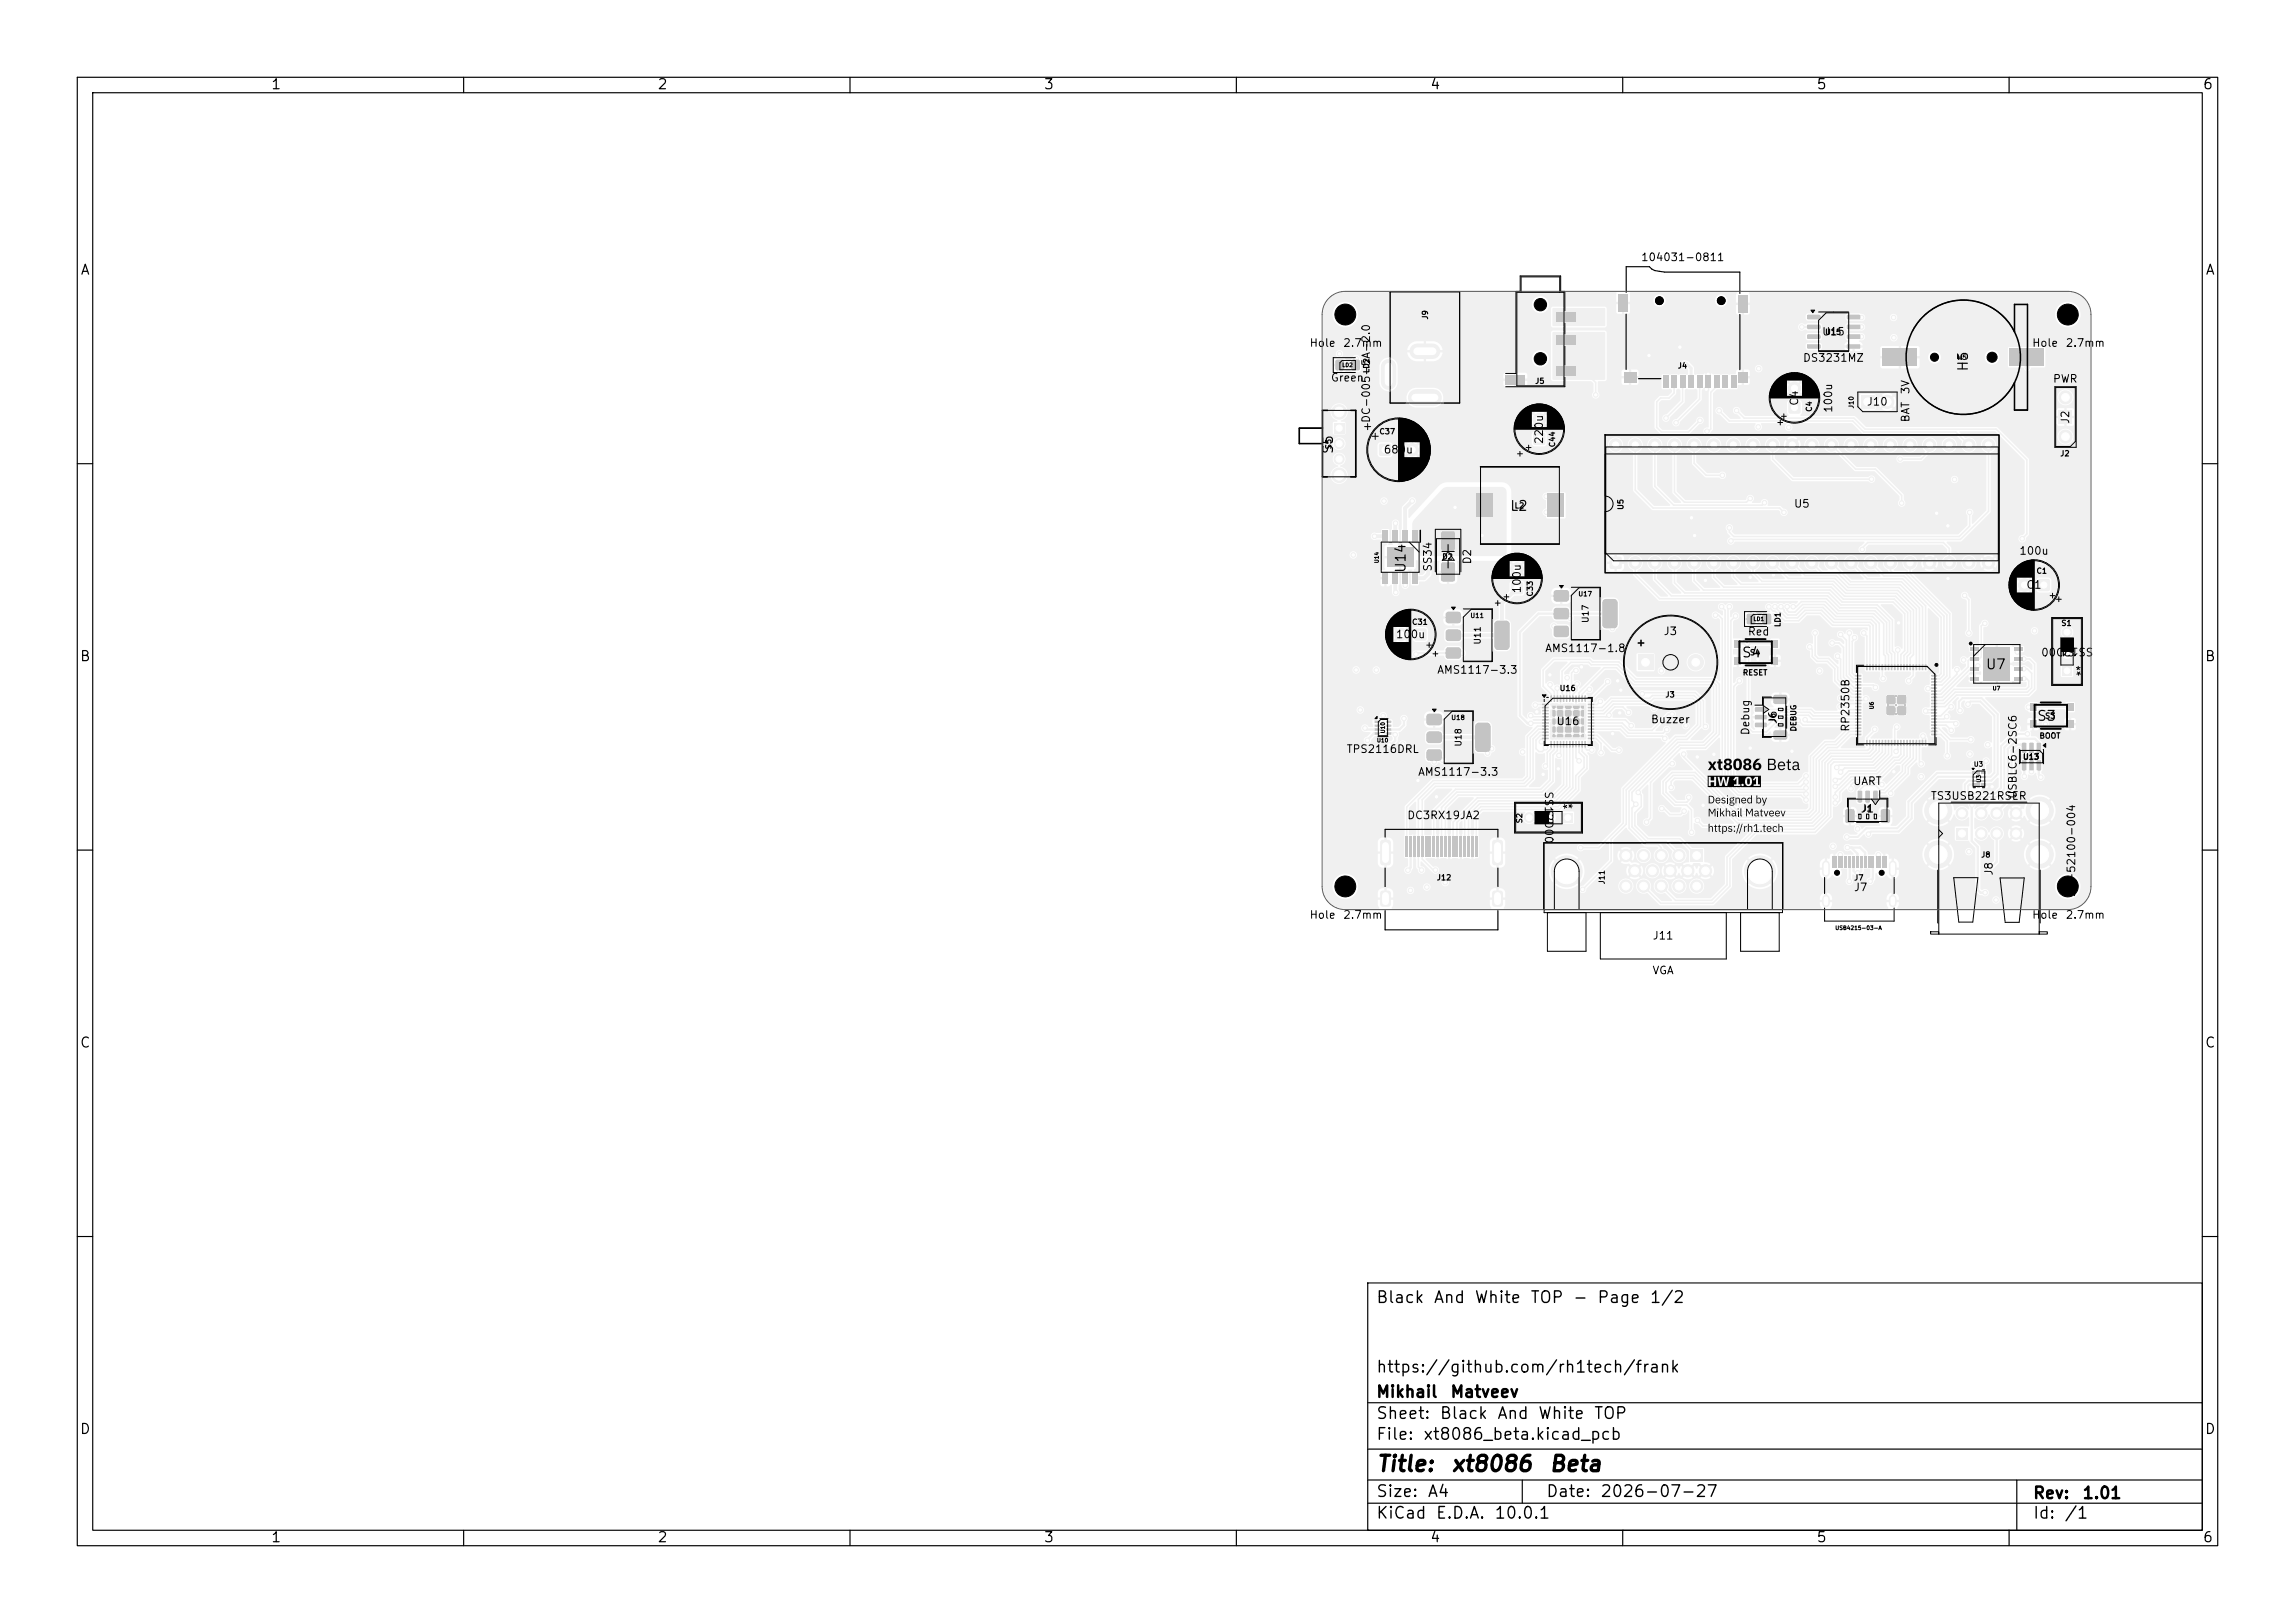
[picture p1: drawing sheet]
<svg xmlns="http://www.w3.org/2000/svg" width="297mm" height="210mm" viewBox="0 0 297 210" stroke-linecap="round" stroke-linejoin="round" font-family="sans-serif">
<defs><g id="words">
<g font-size="2">
<text x="178" y="190.9">Title:</text>
<text x="187.7" y="190.9">xt8086</text>
<text x="200.4" y="190.9">Beta</text>
</g>
<g font-size="1.5">
<text x="178" y="169">Black</text>
<text x="185.4" y="169">And</text>
<text x="190.7" y="169">White</text>
<text x="198" y="169">TOP</text>
<text x="203.5" y="169">-</text>
<text x="206.6" y="169">Page</text>
<text x="213.4" y="169">1/2</text>
<text x="178" y="178">https://github.com/rh1tech/frank</text>
<text x="178" y="184">Sheet:</text>
<text x="178" y="181.2">Mikhail</text>
<text x="186.2" y="184">Black</text>
<text x="187.6" y="181.2">Matveev</text>
<text x="193.7" y="184">And</text>
<text x="199" y="184">White</text>
<text x="206.2" y="184">TOP</text>
<text x="178" y="186.7">File:</text>
<text x="184.1" y="186.7">xt8086_beta.kicad_pcb</text>
<text x="178" y="196.9">KiCad</text>
<text x="178" y="194.1">Size:</text>
<text x="184.7" y="194.1">A4</text>
<text x="185.7" y="196.9">E.D.A.</text>
<text x="193.3" y="196.9">10.0.1</text>
<text x="200" y="194.1">Date:</text>
<text x="207" y="194.1">2026-07-27</text>
<text x="263" y="194.3">Rev:</text>
<text x="263" y="196.9">Id:</text>
<text x="267.1" y="196.9">/1</text>
<text x="269.4" y="194.3">1.01</text>
</g>
<g font-size="1.3">
<text x="35" y="11.9">1</text>
<text x="85" y="11.9">2</text>
<text x="135" y="11.9">3</text>
<text x="185" y="11.9">4</text>
<text x="235" y="11.9">5</text>
<text x="285" y="11.9">6</text>
<text x="10.3" y="35.9">A</text>
<text x="285.4" y="35.9">A</text>
<text x="255" y="48.2" transform="rotate(-90 255 48.2)">H5</text>
<text x="172.8" y="58.9" transform="rotate(-90 172.8 58.9)">S5</text>
<text x="195.3" y="66.4">L2</text>
<text x="182.2" y="74.2" transform="rotate(-90 182.2 74.2)">U14</text>
<text x="10.3" y="85.9">B</text>
<text x="225.3" y="85.4">S4</text>
<text x="256.9" y="86.9">U7</text>
<text x="285.3" y="85.9">B</text>
<text x="263.5" y="93.6">S3</text>
<text x="10.3" y="135.9">C</text>
<text x="285.3" y="135.9">C</text>
<text x="10.3" y="185.9">D</text>
<text x="285.3" y="185.9">D</text>
<text x="35" y="199.9">1</text>
<text x="85" y="199.9">2</text>
<text x="135" y="199.9">3</text>
<text x="185" y="199.9">4</text>
<text x="235" y="199.9">5</text>
<text x="285" y="199.9">6</text>
</g>
<g font-size="1">
<text x="212.3" y="34">104031-0811</text>
<text x="173" y="41.4">H2</text>
<text x="266.5" y="41.4">H3</text>
<text x="169.4" y="45.1">Hole</text>
<text x="173.7" y="45.1">2.7mm</text>
<text x="233.2" y="47.1">DS3231MZ</text>
<text x="235.7" y="43.6">U15</text>
<text x="262.9" y="45.1">Hole</text>
<text x="267.2" y="45.1">2.7mm</text>
<text x="172.2" y="49.6">Green</text>
<text x="233" y="52.6" transform="rotate(-90 233 52.6)">C4</text>
<text x="237.4" y="53.5" transform="rotate(-90 237.4 53.5)">100u</text>
<text x="241.5" y="52.7">J10</text>
<text x="247.3" y="51.1" transform="rotate(-90 247.3 51.1)">3V</text>
<text x="265.6" y="49.8">PWR</text>
<text x="177.5" y="54.8" transform="rotate(-90 177.5 54.8)">DC-005-5A-2.0</text>
<text x="179" y="58.9">680u</text>
<text x="199.9" y="57.5" transform="rotate(-90 199.9 57.5)">220u</text>
<text x="247.3" y="54.7" transform="rotate(-90 247.3 54.7)">BAT</text>
<text x="268" y="54.9" transform="rotate(-90 268 54.9)">J2</text>
<text x="232.1" y="65.9">U5</text>
<text x="185.5" y="74" transform="rotate(-90 185.5 74)">SS34</text>
<text x="190.6" y="73.1" transform="rotate(-90 190.6 73.1)">D2</text>
<text x="197.1" y="76.9" transform="rotate(-90 197.1 76.9)">100u</text>
<text x="261.2" y="72">100u</text>
<text x="262.1" y="76.4">C1</text>
<text x="180.6" y="82.8">100u</text>
<text x="211.6" y="83.9">+</text>
<text x="215.2" y="82.4">J3</text>
<text x="226.1" y="82.5">Red</text>
<text x="268.6" y="83.6" transform="rotate(-180 268.6 83.6)">S1</text>
<text x="271" y="83.6" transform="rotate(-180 271 83.6)">SS12D00</text>
<text x="185.9" y="87.4">AMS1117-3.3</text>
<text x="199.9" y="84.6">AMS1117-1.8</text>
<text x="268.5" y="87.5">*</text>
<text x="201.3" y="94.1">U16</text>
<text x="213.6" y="93.8">Buzzer</text>
<text x="226.6" y="95.2" transform="rotate(-90 226.6 95.2)">Debug</text>
<text x="230.2" y="93.8" transform="rotate(-90 230.2 93.8)">J6</text>
<text x="239.6" y="94.8" transform="rotate(-90 239.6 94.8)">RP2350B</text>
<text x="174.2" y="97.7">TPS2116DRL</text>
<text x="183.4" y="100.6">AMS1117-3.3</text>
<text x="239.7" y="101.8">UART</text>
<text x="182" y="106.2">DC3RX19JA2</text>
<text x="199.7" y="102.3" transform="rotate(90 199.7 102.3)">SS12D00</text>
<text x="199.7" y="104.7" transform="rotate(90 199.7 104.7)">S2</text>
<text x="203.6" y="104.8" transform="rotate(-90 203.6 104.8)">*</text>
<text x="240.7" y="105.4">J1</text>
<text x="249.8" y="103.7">TS3USB221RSER</text>
<text x="261.2" y="103.5" transform="rotate(-90 261.2 103.5)">USBLC6-2SC6</text>
<text x="258.1" y="113.4" transform="rotate(-90 258.1 113.4)">J8</text>
<text x="169.4" y="119.1">Hole</text>
<text x="173" y="115.4">H1</text>
<text x="173.7" y="119.1">2.7mm</text>
<text x="239.8" y="115.6">J7</text>
<text x="262.9" y="119.1">Hole</text>
<text x="266.5" y="115.4">H4</text>
<text x="267.2" y="119.1">2.7mm</text>
<text x="268.8" y="116.2" transform="rotate(-90 268.8 116.2)">SS-52100-004</text>
<text x="213.8" y="121.8">J11</text>
<text x="213.8" y="126.3">VGA</text>
</g>
<g font-size=".8">
<text x="191.8" y="83.5" transform="rotate(-90 191.8 83.5)">U11</text>
<text x="205.8" y="80.7" transform="rotate(-90 205.8 80.7)">U17</text>
<text x="189.3" y="96.7" transform="rotate(-90 189.3 96.7)">U18</text>
</g>
<g font-size=".7">
<text x="185" y="41.4" transform="rotate(-90 185 41.4)">J9</text>
<text x="217.1" y="47.8">J4</text>
<text x="236.1" y="43.5">U15</text>
<text x="177.4" y="48.3" transform="rotate(-90 177.4 48.3)">LD2</text>
<text x="198.6" y="49.8">J5</text>
<text x="234.6" y="53.4" transform="rotate(-90 234.6 53.4)">C4</text>
<text x="172.5" y="58.2" transform="rotate(-90 172.5 58.2)">S5</text>
<text x="178.4" y="56.4">C37</text>
<text x="201.4" y="57.9" transform="rotate(-90 201.4 57.9)">C44</text>
<text x="266.6" y="59.2">J2</text>
<text x="195.9" y="66">L2</text>
<text x="210.3" y="66" transform="rotate(-90 210.3 66)">U5</text>
<text x="186.6" y="72.6">D2</text>
<text x="198.5" y="77.3" transform="rotate(-90 198.5 77.3)">C33</text>
<text x="263.5" y="74.4">C1</text>
<text x="182.7" y="81">C31</text>
<text x="230.6" y="81.2" transform="rotate(-90 230.6 81.2)">LD1</text>
<text x="266.7" y="81.2">S1</text>
<text x="201.8" y="89.6">U16</text>
<text x="225.5" y="87.6">RESET</text>
<text x="226.4" y="85">S4</text>
<text x="215.5" y="90.4">J3</text>
<text x="232.6" y="94.7" transform="rotate(-90 232.6 94.7)">DEBUG</text>
<text x="263.9" y="95.7">BOOT</text>
<text x="264.6" y="93.2">S3</text>
<text x="261.7" y="98.5">U13</text>
<text x="197.2" y="106.6" transform="rotate(-90 197.2 106.6)">S2</text>
<text x="256.3" y="111.1">J8</text>
<text x="185.9" y="114.1">J12</text>
<text x="207.8" y="114.5" transform="rotate(-90 207.8 114.5)">J11</text>
<text x="239.9" y="114.1">J7</text>
</g>
<g font-size=".6">
<text x="253.3" y="46.7">H5</text>
<text x="240" y="52.9" transform="rotate(-90 240 52.9)">J10</text>
<text x="204.2" y="77.3">U17</text>
<text x="190.2" y="80.1">U11</text>
<text x="187.7" y="93.3">U18</text>
<text x="255.4" y="99.3">U3</text>
</g>
<g font-size=".5">
<text x="173.6" y="47.6">LD2</text>
<text x="178.5" y="72.9" transform="rotate(-90 178.5 72.9)">U14</text>
<text x="226.9" y="80.5">LD1</text>
<text x="257.8" y="89.5">U7</text>
<text x="179.3" y="95" transform="rotate(-90 179.3 95)">U10</text>
<text x="242.6" y="91.8" transform="rotate(-90 242.6 91.8)">U6</text>
<text x="178.1" y="96.2">U10</text>
<text x="256.5" y="101.3" transform="rotate(-90 256.5 101.3)">U3</text>
<text x="237.5" y="120.4">USB4215-03-A</text>
</g>
</g></defs>
<g fill="#f0f0f0" stroke="#f0f0f0" stroke-width=".2">
<path d="M201 39.9h6.7v2.2h-6.7z"/>
<path d="M201 43h6.7v6h-6.7z"/>
</g>
<g fill="#f0f0f0">
<path d="M260 45.1h4.5v2.3h-4.5z"/>
<path d="M243.6 45.1h4.5v2.3h-4.5z"/>
<path d="M198.5 56.1l.2-.1 1.2 .1 .1 .1-.1 1.3-.1 .1-1.3-.1-.1-.2z"/>
</g>
<circle cx="199.2" cy="54.3" r=".8" fill="#f0f0f0" stroke="#f0f0f0" stroke-width=".13"/>
<g fill="#f0f0f0">
<path d="M177.9 93.3h.6l.1 .2h-.7z"/>
<path d="M177.9 93.8h.6l.1 .2h-.7z"/>
<path d="M177.9 94.3h.6l.1 .2h-.7z"/>
<path d="M177.9 94.8h.6l.1 .2h-.7z"/>
<path d="M179.4 94.8h.6v.2h-.6z"/>
<path d="M179.4 94.3h.6v.2h-.6z"/>
<path d="M179.4 93.8h.6v.2h-.6z"/>
<path d="M179.4 93.3h.6v.2h-.6z"/>
</g>
<g fill="none" stroke="#f0f0f0" stroke-width=".3">
<path d="M182 108.3v2.6M182.5 108.3v2.6M183 108.3v2.6M183.6 108.3v2.6M184.1 108.3v2.6M184.5 108.3v2.6M185 108.3v2.6M185.5 108.3v2.6M186 108.3v2.6M186.5 108.3v2.6M187.1 108.3v2.6M187.6 108.3v2.6"/>
<path d="M188 108.3v2.6M188.5 108.3v2.6M189 108.3v2.6M189.5 108.3v2.6M190.1 108.3v2.6M190.6 108.3v2.6M191 108.3v2.6"/>
</g>
<g fill="#f0f0f0">
<path d="M178.7 108.7h1l.3 .2v2.7l-.1 .2-.2 .2h-.8l-.3-.3v-2.7z"/>
<path d="M178.7 115.4l.3-.2h.7l.2 .2 .1 1.6-.1 .3h-.9l-.3-.1z"/>
<path d="M193.2 115.4l.2-.2h.8l.2 .2 .1 1.6-.1 .3h-1l-.2-.1z"/>
<path d="M193.2 108.8l.2-.1h.7h.3l.1 .2v2.7l-.1 .2-.2 .2h-.8l-.3-.3z"/>
<path d="M172.6 54.8h1.3v1.3h-1.3z"/>
</g>
<g fill="#f0f0f0" stroke="#f0f0f0" stroke-width=".13">
<circle cx="173.3" cy="57.4" r=".65"/>
<circle cx="173.3" cy="59.4" r=".65"/>
<circle cx="173.3" cy="53.3" r=".94"/>
<circle cx="173.3" cy="61.5" r=".94"/>
</g>
<path d="M178.5 57.5l.2-.1 1.3 .1v.2v1.2l-.2 .1-1.3-.1-.1-.1z" fill="#f0f0f0"/>
<circle cx="182.7" cy="58.2" r=".8" fill="#f0f0f0" stroke="#f0f0f0" stroke-width=".13"/>
<g fill="#f0f0f0">
<path d="M263.6 96.1h.4l.1 .1v1.1v.1h-.4l-.1-.1z"/>
<path d="M262.6 96.1h.4l.2 .1v1.1l-.1 .1h-.4l-.1-.1z"/>
<path d="M261.7 96.1h.4l.1 .1v1.1v.1h-.4l-.1-.1z"/>
<path d="M261.7 98.4h.4l.1 .1v1.1v.1h-.4l-.1-.1z"/>
<path d="M262.6 98.4h.4l.2 .1v1.1l-.1 .1h-.4l-.1-.1z"/>
<path d="M263.6 98.4h.4l.1 .1v1.1v.1h-.4l-.1-.1z"/>
<path d="M224.4 85h.9v1h-.9z"/>
<path d="M224.4 82.8h.9v1h-.9z"/>
<path d="M229.2 85h.9v1h-.9z"/>
<path d="M229.2 82.8h.9v1h-.9z"/>
<path d="M190.9 63.9h2.2v3h-2.2z"/>
<path d="M200.3 63.9h2.2v3h-2.2z"/>
<path d="M263.8 75l.1-.1 1.3 .1 .1 .2-.1 1.2-.2 .1-1.2-.1-.1-.1z"/>
</g>
<circle cx="262" cy="75.7" r=".8" fill="#f0f0f0" stroke="#f0f0f0" stroke-width=".13"/>
<g fill="#f0f0f0">
<path d="M215.2 48.6h.7v1.6h-.7z"/>
<path d="M216.3 48.6h.7v1.6h-.7z"/>
<path d="M217.4 48.6h.7v1.6h-.7z"/>
<path d="M218.5 48.6h.7v1.6h-.7z"/>
<path d="M219.6 48.6h.7v1.6h-.7z"/>
<path d="M220.7 48.6h.7v1.6h-.7z"/>
<path d="M221.8 48.6h.7v1.6h-.7z"/>
<path d="M222.9 48.6h.7v1.6h-.7z"/>
<path d="M224 48.6h.7v1.6h-.7z"/>
<path d="M209.5 38.1h1.1v2.2h-1.1z"/>
<path d="M210.1 48.1h1.6v1.4h-1.6z"/>
<path d="M224.9 38.2h1.2v2.2h-1.2z"/>
<path d="M224.9 48.1h1.2v1.4h-1.2z"/>
<path d="M187.1 79.3l.3-.1h1.5l.2 .3-.1 1-.3 .2-1.5-.1-.1-.3z"/>
<path d="M187.1 81.6l.3-.1h1.5l.2 .3-.1 1-.3 .2-1.5-.1-.1-.3z"/>
<path d="M193.5 80.4l.3-.1h1.1l.2 .1 .2 .2 .1 3-.1 .2-.2 .2-1.3 .1-.4-.3v-3z"/>
<path d="M187.1 83.9l.3-.1h1.5l.2 .3-.1 1-.3 .2-1.5-.1-.1-.3z"/>
<path d="M195.6 75.4l.2-.1 1.3 .1v.2v1.2l-.2 .1-1.3-.1-.1-.1z"/>
</g>
<circle cx="196.3" cy="73.6" r=".8" fill="#f0f0f0" stroke="#f0f0f0" stroke-width=".13"/>
<path d="M183.3 51.5h2.2" fill="none" stroke="#f0f0f0" stroke-width="2.2"/>
<path d="M179.7 47.5v2M183.4 45.5h2" fill="none" stroke="#f0f0f0" stroke-width="2"/>
<g fill="#f0f0f0">
<path d="M240.4 102.3h.4l.2 .1v1.3l-.1 .1-.3 .1-.2-.1z"/>
<path d="M243.5 104.8l.9-.1 .2 .2v1.4l-.2 .2h-.8l-.2-.2v-1.3z"/>
<path d="M241.4 102.3h.5l.1 .1v1.3l-.1 .1-.4 .1-.1-.1z"/>
<path d="M238.9 104.8l.9-.1 .2 .2v1.4l-.2 .2h-.8l-.2-.2v-1.3z"/>
<path d="M242.4 102.3h.4l.2 .1v1.3l-.1 .1-.4 .1-.1-.1z"/>
<path d="M211.9 84.7h2v2h-2z"/>
</g>
<circle cx="219.4" cy="85.7" r="1" fill="#f0f0f0" stroke="#f0f0f0" stroke-width=".13"/>
<path d="M240.8 51.2h1.7v1.7h-1.7z" fill="#f0f0f0"/>
<circle cx="244.2" cy="52" r=".85" fill="#f0f0f0" stroke="#f0f0f0" stroke-width=".13"/>
<g fill="#f0f0f0">
<path d="M255.2 99.9h.5v.3h-.5z"/>
<path d="M255.2 100.4h.5v.2h-.5z"/>
<path d="M255.2 100.9h.5v.2h-.5z"/>
<path d="M255.2 101.4h.5v.3h-.5z"/>
<path d="M255.9 101.3h.4v.6h-.4z"/>
<path d="M256.5 101.4h.5v.3h-.5z"/>
<path d="M256.5 100.9h.5v.2h-.5z"/>
<path d="M256.5 100.4h.5v.2h-.5z"/>
<path d="M256.5 99.9h.5v.3h-.5z"/>
<path d="M255.9 99.6h.4v.6h-.4z"/>
<path d="M183.1 81.4l.2-.1 1.3 .1v.2v1.2l-.2 .1-1.3-.1-.1-.1z"/>
</g>
<circle cx="181.3" cy="82.1" r=".8" fill="#f0f0f0" stroke="#f0f0f0" stroke-width=".13"/>
<g fill="#f0f0f0">
<path d="M249.1 86h.2v.7h-.2z"/>
<path d="M248.7 86h.2v.7h-.2z"/>
<path d="M248.3 86h.2v.7h-.2z"/>
<path d="M247.9 86h.2v.7h-.2z"/>
<path d="M247.5 86h.2v.7h-.2z"/>
<path d="M247.1 86h.2v.7h-.2z"/>
<path d="M246.7 86h.2v.7h-.2z"/>
<path d="M246.3 86h.2v.7h-.2z"/>
<path d="M245.9 86h.2v.7h-.2z"/>
<path d="M245.5 86h.2v.7h-.2z"/>
<path d="M245.1 86h.2v.7h-.2z"/>
<path d="M244.7 86h.2v.7h-.2z"/>
<path d="M244.3 86h.2v.7h-.2z"/>
<path d="M243.9 86h.2v.7h-.2z"/>
<path d="M243.5 86h.2v.7h-.2z"/>
<path d="M243.1 86h.2v.7h-.2z"/>
<path d="M242.7 86h.2v.7h-.2z"/>
<path d="M242.3 86h.2v.7h-.2z"/>
<path d="M241.9 86h.2v.7h-.2z"/>
<path d="M241.5 86h.2v.7h-.2z"/>
<path d="M240.1 87.3h.8v.2h-.8z"/>
<path d="M240.1 87.7h.8v.2h-.8z"/>
<path d="M240.1 88.1h.8v.2h-.8z"/>
<path d="M240.1 88.5h.8v.2h-.8z"/>
<path d="M240.1 88.9h.8v.2h-.8z"/>
<path d="M240.1 89.3h.8v.2h-.8z"/>
<path d="M240.1 89.7h.8v.2h-.8z"/>
<path d="M240.1 90.1h.8v.2h-.8z"/>
<path d="M240.1 90.5h.8v.2h-.8z"/>
<path d="M240.1 90.9h.8v.2h-.8z"/>
<path d="M240.1 91.3h.8v.2h-.8z"/>
<path d="M240.1 91.7h.8v.2h-.8z"/>
<path d="M240.1 92.1h.8v.2h-.8z"/>
<path d="M240.1 92.5h.8v.2h-.8z"/>
<path d="M240.1 92.9h.8v.2h-.8z"/>
<path d="M240.1 93.3h.8v.2h-.8z"/>
<path d="M240.1 93.7h.8v.2h-.8z"/>
<path d="M240.1 94.1h.8v.2h-.8z"/>
<path d="M240.1 94.5h.8v.2h-.8z"/>
<path d="M240.1 94.9h.8v.2h-.8z"/>
<path d="M241.5 95.8h.2v.7h-.2z"/>
<path d="M241.9 95.8h.2v.7h-.2z"/>
<path d="M242.3 95.8h.2v.7h-.2z"/>
<path d="M242.7 95.8h.2v.7h-.2z"/>
<path d="M243.1 95.8h.2v.7h-.2z"/>
<path d="M243.5 95.8h.2v.7h-.2z"/>
<path d="M243.9 95.8h.2v.7h-.2z"/>
<path d="M244.3 95.8h.2v.7h-.2z"/>
<path d="M244.7 95.8h.2v.7h-.2z"/>
<path d="M245.1 95.8h.2v.7h-.2z"/>
<path d="M245.5 95.8h.2v.7h-.2z"/>
<path d="M245.9 95.8h.2v.7h-.2z"/>
<path d="M246.3 95.8h.2v.7h-.2z"/>
<path d="M246.7 95.8h.2v.7h-.2z"/>
<path d="M247.1 95.8h.2v.7h-.2z"/>
<path d="M247.5 95.8h.2v.7h-.2z"/>
<path d="M247.9 95.8h.2v.7h-.2z"/>
<path d="M248.3 95.8h.2v.7h-.2z"/>
<path d="M248.7 95.8h.2v.7h-.2z"/>
<path d="M249.1 95.8h.2v.7h-.2z"/>
<path d="M249.9 94.9h.8v.2h-.8z"/>
<path d="M249.9 94.5h.8v.2h-.8z"/>
<path d="M249.9 94.1h.8v.2h-.8z"/>
<path d="M249.9 93.7h.8v.2h-.8z"/>
<path d="M249.9 93.3h.8v.2h-.8z"/>
<path d="M249.9 92.9h.8v.2h-.8z"/>
<path d="M249.9 92.5h.8v.2h-.8z"/>
<path d="M249.9 92.1h.8v.2h-.8z"/>
<path d="M249.9 91.7h.8v.2h-.8z"/>
<path d="M249.9 91.3h.8v.2h-.8z"/>
<path d="M249.9 90.9h.8v.2h-.8z"/>
<path d="M249.9 90.5h.8v.2h-.8z"/>
<path d="M249.9 90.1h.8v.2h-.8z"/>
<path d="M249.9 89.7h.8v.2h-.8z"/>
<path d="M249.9 89.3h.8v.2h-.8z"/>
<path d="M249.9 88.9h.8v.2h-.8z"/>
<path d="M249.9 88.5h.8v.2h-.8z"/>
<path d="M249.9 88.1h.8v.2h-.8z"/>
<path d="M249.9 87.7h.8v.2h-.8z"/>
<path d="M249.9 87.3h.8v.2h-.8z"/>
</g>
<circle cx="246.5" cy="90.1" r=".3" fill="#f0f0f0" stroke="#f0f0f0" stroke-width=".13"/>
<path d="M246 89.5h1.1v1.2h-1.1z" fill="#f0f0f0"/>
<circle cx="245.4" cy="90.1" r=".3" fill="#f0f0f0" stroke="#f0f0f0" stroke-width=".13"/>
<path d="M244.8 89.5h1.2v1.2h-1.2z" fill="#f0f0f0"/>
<circle cx="244.3" cy="90.1" r=".3" fill="#f0f0f0" stroke="#f0f0f0" stroke-width=".13"/>
<path d="M243.7 89.5h1.1v1.2h-1.1z" fill="#f0f0f0"/>
<circle cx="246.5" cy="91.2" r=".3" fill="#f0f0f0" stroke="#f0f0f0" stroke-width=".13"/>
<path d="M246 90.7h1.1v1.1h-1.1z" fill="#f0f0f0"/>
<circle cx="245.4" cy="91.2" r=".3" fill="#f0f0f0" stroke="#f0f0f0" stroke-width=".13"/>
<path d="M244.8 90.7h1.2v1.1h-1.2z" fill="#f0f0f0"/>
<circle cx="244.3" cy="91.2" r=".3" fill="#f0f0f0" stroke="#f0f0f0" stroke-width=".13"/>
<path d="M243.7 90.7h1.1v1.1h-1.1z" fill="#f0f0f0"/>
<circle cx="246.5" cy="92.4" r=".3" fill="#f0f0f0" stroke="#f0f0f0" stroke-width=".13"/>
<path d="M246 91.8h1.1v1.1h-1.1z" fill="#f0f0f0"/>
<circle cx="245.4" cy="92.4" r=".3" fill="#f0f0f0" stroke="#f0f0f0" stroke-width=".13"/>
<path d="M244.8 91.8h1.2v1.1h-1.2z" fill="#f0f0f0"/>
<circle cx="244.3" cy="92.4" r=".3" fill="#f0f0f0" stroke="#f0f0f0" stroke-width=".13"/>
<g fill="#f0f0f0">
<path d="M243.7 91.8h1.1v1.1h-1.1z"/>
<path d="M186.6 68.8h.2h1.4l.1 .2v2l-.1 .2-.2 .1-1.4-.1-.1-.2v-2z"/>
<path d="M186.6 72.8h.2h1.4l.1 .2v2l-.1 .2-.2 .1-1.4-.1-.1-.2v-2z"/>
<path d="M202.3 105.2h1.2v1.2h-1.2z"/>
</g>
<g fill="#f0f0f0" stroke="#f0f0f0" stroke-width=".13">
<circle cx="200.4" cy="105.8" r=".63"/>
<circle cx="197.9" cy="105.8" r=".63"/>
</g>
<g fill="#f0f0f0">
<path d="M201.3 43.4h2.5v1.2h-2.5z"/>
<path d="M201.3 40.4h2.5v1.2h-2.5z"/>
<path d="M194.8 48.5h2.5v1.2h-2.5z"/>
<path d="M201.3 47.4h2.5v1.2h-2.5z"/>
<path d="M262.7 93.2h.8v1h-.8z"/>
<path d="M262.7 91h.8v1h-.8z"/>
<path d="M267.4 93.2h1v1h-1z"/>
<path d="M267.4 91h1v1h-1z"/>
<path d="M201.1 76.5l.3-.1h1.5l.1 .3v1l-.3 .2-1.5-.1-.1-.3z"/>
<path d="M201.1 78.8l.3-.1h1.5l.1 .3v1l-.3 .2-1.5-.1-.1-.3z"/>
<path d="M207.5 77.6l.2-.1h1.1l.3 .1 .2 .2v3v.2l-.2 .2-1.4 .1-.3-.3-.1-3z"/>
<path d="M201.1 81.1l.3-.1h1.5l.1 .3v1l-.3 .2-1.5-.1-.1-.3z"/>
<path d="M199.6 91.1h.8v.1l-.8 .1z"/>
<path d="M199.6 91.5h.8v.1l-.8 .1z"/>
<path d="M199.6 91.9h.8v.1l-.8 .1z"/>
<path d="M199.6 92.3h.8v.1l-.8 .1z"/>
<path d="M199.6 92.7h.8v.1l-.8 .1z"/>
<path d="M199.6 93.1h.8v.1l-.8 .1z"/>
<path d="M199.6 93.5h.8v.1l-.8 .1z"/>
<path d="M199.6 93.9h.8v.1l-.8 .1z"/>
<path d="M199.6 94.3h.8v.1l-.8 .1z"/>
<path d="M199.6 94.7h.8v.1l-.8 .1z"/>
<path d="M199.6 95.1h.8v.1l-.8 .1z"/>
<path d="M199.6 95.5h.8v.1l-.8 .1z"/>
<path d="M200.7 95.9h.2l-.1 .8h-.2z"/>
<path d="M201.1 95.9h.1v.8h-.1z"/>
<path d="M201.5 95.9h.2l-.1 .8h-.2z"/>
<path d="M201.9 95.9h.1v.8h-.2z"/>
<path d="M202.3 95.9h.2l-.1 .8h-.2z"/>
<path d="M202.7 95.9h.1v.8h-.2z"/>
<path d="M203.1 95.9h.2l-.1 .8h-.2z"/>
<path d="M203.5 95.9h.1v.8h-.2z"/>
<path d="M203.9 95.9h.2l-.1 .8h-.2z"/>
<path d="M204.3 95.9h.1v.8h-.2z"/>
<path d="M204.7 95.9h.2l-.1 .8h-.2z"/>
<path d="M205.1 95.9h.1v.8h-.2z"/>
<path d="M205.5 95.5h.8v.1l-.8 .1z"/>
<path d="M205.5 95.1h.8v.1l-.8 .1z"/>
<path d="M205.5 94.7h.8v.1l-.8 .1z"/>
<path d="M205.5 94.3h.8v.1l-.8 .1z"/>
<path d="M205.5 93.9h.8v.1l-.8 .1z"/>
<path d="M205.5 93.5h.8v.1l-.8 .1z"/>
<path d="M205.5 93.1h.8v.1l-.8 .1z"/>
<path d="M205.5 92.7h.8v.1l-.8 .1z"/>
<path d="M205.5 92.3h.8v.1l-.8 .1z"/>
<path d="M205.5 91.9h.8v.1l-.8 .1z"/>
<path d="M205.5 91.5h.8v.1l-.8 .1z"/>
<path d="M205.5 91.1h.8v.1l-.8 .1z"/>
<path d="M205.1 90h.1v.8h-.2z"/>
<path d="M204.7 90h.2l-.1 .8h-.2z"/>
<path d="M204.3 90h.1v.8h-.2z"/>
<path d="M203.9 90h.2l-.1 .8h-.2z"/>
<path d="M203.5 90h.1v.8h-.2z"/>
<path d="M203.1 90h.2l-.1 .8h-.2z"/>
<path d="M202.7 90h.1v.8h-.2z"/>
<path d="M202.3 90h.2l-.1 .8h-.2z"/>
<path d="M201.9 90h.1v.8h-.2z"/>
<path d="M201.5 90h.2l-.1 .8h-.2z"/>
<path d="M201.1 90h.1v.8h-.1z"/>
<path d="M200.7 90h.2l-.1 .8h-.2z"/>
</g>
<g fill="#f0f0f0" stroke="#f0f0f0" stroke-width=".13">
<circle cx="201.4" cy="91.8" r=".25"/>
<circle cx="201.4" cy="92.8" r=".25"/>
<circle cx="201.4" cy="93.9" r=".25"/>
<circle cx="201.4" cy="94.9" r=".25"/>
<circle cx="202.4" cy="91.8" r=".25"/>
<circle cx="202.4" cy="92.8" r=".25"/>
<circle cx="202.4" cy="93.9" r=".25"/>
<circle cx="202.4" cy="94.9" r=".25"/>
</g>
<path d="M200.9 91.3h4.1v4.2h-4.1z" fill="#f0f0f0"/>
<g fill="#f0f0f0" stroke="#f0f0f0" stroke-width=".13">
<circle cx="203.5" cy="91.8" r=".25"/>
<circle cx="203.5" cy="92.8" r=".25"/>
<circle cx="203.5" cy="93.9" r=".25"/>
<circle cx="203.5" cy="94.9" r=".25"/>
<circle cx="204.5" cy="91.8" r=".25"/>
<circle cx="204.5" cy="92.8" r=".25"/>
<circle cx="204.5" cy="93.9" r=".25"/>
<circle cx="204.5" cy="94.9" r=".25"/>
<circle cx="267.3" cy="56.5" r=".85"/>
</g>
<path d="M266.5 53.1h1.6v1.7h-1.6z" fill="#f0f0f0"/>
<circle cx="267.3" cy="51.4" r=".85" fill="#f0f0f0" stroke="#f0f0f0" stroke-width=".13"/>
<g fill="#f0f0f0">
<path d="M233.9 40.8l1.6-.1 .1 .2v.3l-.2 .1h-1.5l-.1-.1z"/>
<path d="M233.9 42h1.6l.1 .1v.4l-.2 .1h-1.5l-.1-.2z"/>
<path d="M233.9 43.3h1.6l.1 .1v.4l-.2 .1h-1.5l-.1-.2z"/>
<path d="M233.9 44.6l1.6-.1 .1 .2v.3l-.2 .1h-1.5l-.1-.1z"/>
<path d="M239 44.6l1.7-.1v.2v.3l-.1 .1h-1.5l-.1-.1z"/>
<path d="M239 43.3h1.7v.1v.4l-.1 .1h-1.5l-.1-.2z"/>
<path d="M239 42h1.7v.1v.4l-.1 .1h-1.5l-.1-.2z"/>
<path d="M239 40.8l1.7-.1v.2v.3l-.1 .1h-1.5l-.1-.1z"/>
<path d="M184.7 92.5l.3-.1h1.4l.2 .3-.1 1-.3 .2-1.4-.1-.2-.3z"/>
<path d="M184.7 94.8l.3-.1h1.4l.2 .3-.1 1-.3 .2-1.4-.1-.2-.3z"/>
<path d="M191 93.6l.3-.1h1.1l.2 .1 .2 .2 .1 3-.1 .2-.2 .2-1.3 .1-.3-.3-.1-3z"/>
<path d="M184.7 97.1l.3-.1h1.4l.2 .3-.1 1-.3 .2-1.4-.1-.2-.3z"/>
</g>
<g fill="#f0f0f0" stroke="#f0f0f0" stroke-width=".13">
<circle cx="202.8" cy="112.8" r="2"/>
<circle cx="227.8" cy="112.8" r="2"/>
</g>
<path d="M218.8 109.9h1.6v1.6h-1.6z" fill="#f0f0f0"/>
<g fill="#f0f0f0" stroke="#f0f0f0" stroke-width=".13">
<circle cx="217.3" cy="110.7" r=".8"/>
<circle cx="215" cy="110.7" r=".8"/>
<circle cx="212.7" cy="110.7" r=".8"/>
<circle cx="210.4" cy="110.7" r=".8"/>
<circle cx="220.7" cy="112.7" r=".8"/>
<circle cx="218.4" cy="112.7" r=".8"/>
<circle cx="216.1" cy="112.7" r=".8"/>
<circle cx="213.8" cy="112.7" r=".8"/>
<circle cx="211.6" cy="112.7" r=".8"/>
<circle cx="219.6" cy="114.7" r=".8"/>
<circle cx="217.3" cy="114.7" r=".8"/>
<circle cx="215" cy="114.7" r=".8"/>
<circle cx="212.7" cy="114.7" r=".8"/>
<circle cx="210.4" cy="114.7" r=".8"/>
</g>
<g fill="#f0f0f0">
<path d="M172.9 46.6l.1-.1 .9 .1v.2v1.1h-.2h-.8l-.1-.2z"/>
<path d="M174.9 46.6l.2-.1 .8 .1 .1 .2-.1 1.1h-.2h-.8v-.2z"/>
<path d="M237.1 110.8h.6v1.4h-.6z"/>
<path d="M237.9 110.8h.6v1.4h-.6z"/>
<path d="M238.7 110.8h.3v1.4h-.3z"/>
<path d="M239.2 110.8h.3v1.4h-.3z"/>
<path d="M239.7 110.8h.3v1.4h-.3z"/>
<path d="M240.2 110.8h.3v1.4h-.3z"/>
<path d="M240.7 110.8h.3v1.4h-.3z"/>
<path d="M241.2 110.8h.3v1.4h-.3z"/>
<path d="M241.7 110.8h.3v1.4h-.3z"/>
<path d="M242.2 110.8h.3v1.4h-.3z"/>
<path d="M242.8 110.8h.6v1.4h-.6z"/>
<path d="M243.5 110.8h.6v1.4h-.6z"/>
</g>
<path d="M236.3 111.9v1.1M236.3 116.3v.6M244.9 111.9v1.1M244.9 116.3v.6" fill="none" stroke="#f0f0f0" stroke-width="1"/>
<path d="M208.4 72.1l.1-.1 1.3 .1 .1 .2-.1 1.2-.2 .1-1.2-.1-.1-.1z" fill="#f0f0f0"/>
<g fill="#f0f0f0" stroke="#f0f0f0" stroke-width=".13">
<circle cx="211.6" cy="72.8" r=".8"/>
<circle cx="214.2" cy="72.8" r=".8"/>
<circle cx="216.7" cy="72.8" r=".8"/>
<circle cx="219.2" cy="72.8" r=".8"/>
<circle cx="221.8" cy="72.8" r=".8"/>
<circle cx="224.3" cy="72.8" r=".8"/>
<circle cx="226.9" cy="72.8" r=".8"/>
<circle cx="229.4" cy="72.8" r=".8"/>
<circle cx="231.9" cy="72.8" r=".8"/>
<circle cx="234.5" cy="72.8" r=".8"/>
<circle cx="237" cy="72.8" r=".8"/>
<circle cx="239.6" cy="72.8" r=".8"/>
<circle cx="242.1" cy="72.8" r=".8"/>
<circle cx="244.6" cy="72.8" r=".8"/>
<circle cx="247.2" cy="72.8" r=".8"/>
<circle cx="249.7" cy="72.8" r=".8"/>
<circle cx="252.3" cy="72.8" r=".8"/>
<circle cx="254.8" cy="72.8" r=".8"/>
<circle cx="257.3" cy="72.8" r=".8"/>
<circle cx="257.3" cy="57.6" r=".8"/>
<circle cx="254.8" cy="57.6" r=".8"/>
<circle cx="252.3" cy="57.6" r=".8"/>
<circle cx="249.7" cy="57.6" r=".8"/>
<circle cx="247.2" cy="57.6" r=".8"/>
<circle cx="244.6" cy="57.6" r=".8"/>
<circle cx="242.1" cy="57.6" r=".8"/>
<circle cx="239.6" cy="57.6" r=".8"/>
<circle cx="237" cy="57.6" r=".8"/>
<circle cx="234.5" cy="57.6" r=".8"/>
<circle cx="231.9" cy="57.6" r=".8"/>
<circle cx="229.4" cy="57.6" r=".8"/>
<circle cx="226.9" cy="57.6" r=".8"/>
<circle cx="224.3" cy="57.6" r=".8"/>
<circle cx="221.8" cy="57.6" r=".8"/>
<circle cx="219.2" cy="57.6" r=".8"/>
<circle cx="216.7" cy="57.6" r=".8"/>
<circle cx="214.2" cy="57.6" r=".8"/>
<circle cx="211.6" cy="57.6" r=".8"/>
<circle cx="209.1" cy="57.6" r=".8"/>
</g>
<path d="M266.9 86.2h1.2v1.2h-1.2z" fill="#f0f0f0"/>
<g fill="#f0f0f0" stroke="#f0f0f0" stroke-width=".13">
<circle cx="267.5" cy="84.3" r=".63"/>
<circle cx="267.5" cy="81.8" r=".63"/>
</g>
<path d="M231.5 52l.2-.1 1.3 .1v.2v1.3h-.2h-1.3l-.1-.2z" fill="#f0f0f0"/>
<circle cx="232.2" cy="50.2" r=".8" fill="#f0f0f0" stroke="#f0f0f0" stroke-width=".13"/>
<g fill="#f0f0f0">
<path d="M255 83.8h1.1v.4h-1.1z"/>
<path d="M255 85h1.1v.5h-1.1z"/>
<path d="M255 86.3h1.1v.5h-1.1z"/>
<path d="M255 87.6h1.1v.4h-1.1z"/>
<path d="M260.7 87.6h1.1v.4h-1.1z"/>
<path d="M260.7 86.3h1.1v.5h-1.1z"/>
<path d="M260.7 85h1.1v.5h-1.1z"/>
<path d="M260.7 83.8h1.1v.4h-1.1z"/>
<path d="M256.7 83.7h3.4v4.4h-3.4z"/>
<path d="M226.1 79.5l.2-.1 .8 .1 .1 .2-.1 1-.2 .1-.8-.1-.1-.1z"/>
<path d="M228.1 79.5l.2-.1 .9 .1v.2v1l-.2 .1-.9-.1v-.1z"/>
<path d="M253.1 107.1h1.5v1.5h-1.5z"/>
</g>
<g fill="#f0f0f0" stroke="#f0f0f0" stroke-width=".13">
<circle cx="256.4" cy="107.9" r=".75"/>
<circle cx="258.4" cy="107.9" r=".75"/>
<circle cx="260.9" cy="107.9" r=".75"/>
<circle cx="253.9" cy="105.2" r=".75"/>
<circle cx="256.4" cy="105.2" r=".75"/>
<circle cx="258.4" cy="105.2" r=".75"/>
<circle cx="260.9" cy="105.2" r=".75"/>
<circle cx="250.8" cy="110.6" r="1.75"/>
<circle cx="264" cy="110.6" r="1.75"/>
<circle cx="250.8" cy="104.9" r="1.75"/>
<circle cx="264" cy="104.9" r="1.75"/>
</g>
<g fill="#f0f0f0">
<path d="M227.1 93.5h1.5l.1 .2-.1 .3-.1 .1h-1.3l-.1-.1z"/>
<path d="M229.6 90l.2-.1h1.3l.2 .3v.7l-.2 .2h-1.4l-.2-.2z"/>
<path d="M227.1 92.5h1.5l.1 .2-.1 .3-.1 .1h-1.3l-.1-.1z"/>
<path d="M229.6 94.6l.2-.1h1.3l.2 .3v.7l-.2 .2h-1.4l-.2-.2z"/>
<path d="M227.1 91.5h1.5l.1 .2-.1 .3-.1 .1h-1.3l-.1-.1z"/>
<path d="M182.8 68.6h.7v1.6h-.7z"/>
<path d="M181.5 68.6h.7v1.6h-.7z"/>
<path d="M180.2 68.6h.7v1.6h-.7z"/>
<path d="M178.9 68.6h.7v1.6h-.7z"/>
<path d="M178.9 74h.7v1.6h-.7z"/>
<path d="M180.2 74h.7v1.6h-.7z"/>
<path d="M181.5 74h.7v1.6h-.7z"/>
<path d="M182.8 74h.7v1.6h-.7z"/>
<path d="M179.5 70.8h3.4v2.6h-3.4z"/>
</g>
<g fill="#f0f0f0" stroke="#f0f0f0" stroke-width=".13">
<circle cx="240.9" cy="43.6" r=".3"/>
<circle cx="262.4" cy="47.5" r=".3"/>
<circle cx="185.9" cy="103.1" r=".3"/>
<circle cx="204.7" cy="86.3" r=".3"/>
<circle cx="201.7" cy="99.5" r=".3"/>
<circle cx="218.9" cy="67" r=".3"/>
<circle cx="213.4" cy="46" r=".3"/>
<circle cx="226.5" cy="96.8" r=".3"/>
<circle cx="229.5" cy="74.4" r=".3"/>
<circle cx="217.4" cy="44.9" r=".3"/>
<circle cx="199.7" cy="100.2" r=".3"/>
<circle cx="245.7" cy="80.6" r=".3"/>
<circle cx="173.3" cy="47.9" r=".3"/>
<circle cx="220.4" cy="104.2" r=".3"/>
<circle cx="209.7" cy="89.3" r=".3"/>
<circle cx="209.3" cy="88.1" r=".3"/>
<circle cx="198.9" cy="92.1" r=".3"/>
<circle cx="209.6" cy="92.2" r=".3"/>
<circle cx="226.3" cy="82.6" r=".3"/>
<circle cx="221.8" cy="97.6" r=".3"/>
<circle cx="219.7" cy="98" r=".3"/>
<circle cx="227.5" cy="85.3" r=".3"/>
<circle cx="220.8" cy="50.4" r=".3"/>
<circle cx="183.5" cy="101" r=".3"/>
<circle cx="245.1" cy="99.9" r=".3"/>
<circle cx="231.9" cy="97.2" r=".3"/>
<circle cx="252.1" cy="68" r=".3"/>
<circle cx="208.7" cy="94.9" r=".3"/>
<circle cx="226.5" cy="74.7" r=".3"/>
<circle cx="262.9" cy="97.6" r=".3"/>
<circle cx="221.1" cy="48.4" r=".3"/>
<circle cx="252.1" cy="74.8" r=".3"/>
<circle cx="250.6" cy="66.4" r=".3"/>
<circle cx="200.6" cy="87.3" r=".3"/>
<circle cx="219.3" cy="69.3" r=".3"/>
<circle cx="257.8" cy="101.8" r=".3"/>
<circle cx="220.7" cy="75.1" r=".3"/>
<circle cx="264.7" cy="93.7" r=".3"/>
<circle cx="185.6" cy="98.6" r=".3"/>
<circle cx="200.1" cy="64.2" r=".3"/>
<circle cx="215" cy="86.8" r=".3"/>
<circle cx="254.8" cy="110.2" r=".3"/>
<circle cx="258.3" cy="116.5" r=".3"/>
<circle cx="180.6" cy="95.1" r=".3"/>
<circle cx="176.6" cy="94.2" r=".3"/>
<circle cx="231.5" cy="55.3" r=".3"/>
<circle cx="262.9" cy="99.9" r=".3"/>
<circle cx="200.1" cy="66.3" r=".3"/>
<circle cx="227.5" cy="55.2" r=".3"/>
<circle cx="227.6" cy="47.7" r=".3"/>
<circle cx="218.2" cy="93.9" r=".3"/>
<circle cx="175.5" cy="86.7" r=".3"/>
<circle cx="264.3" cy="72.6" r=".3"/>
<circle cx="179.8" cy="96.4" r=".3"/>
<circle cx="182.5" cy="115.2" r=".3"/>
<circle cx="176" cy="91.9" r=".3"/>
<circle cx="175.1" cy="71.8" r=".3"/>
<circle cx="186.7" cy="98.4" r=".3"/>
<circle cx="264.9" cy="95" r=".3"/>
<circle cx="184.6" cy="114.8" r=".3"/>
<circle cx="187" cy="114.2" r=".3"/>
<circle cx="252.9" cy="62" r=".3"/>
<circle cx="240.4" cy="107.3" r=".3"/>
<circle cx="183.2" cy="84.6" r=".3"/>
<circle cx="178.1" cy="86.7" r=".3"/>
<circle cx="189.2" cy="84.5" r=".3"/>
<circle cx="179" cy="92.6" r=".3"/>
<circle cx="177" cy="95.8" r=".3"/>
<circle cx="181.7" cy="93" r=".3"/>
<circle cx="181.5" cy="96.3" r=".3"/>
<circle cx="243.1" cy="110.6" r=".3"/>
<circle cx="238.2" cy="110.6" r=".3"/>
<circle cx="237.2" cy="109.5" r=".3"/>
<circle cx="185.8" cy="112.6" r=".3"/>
<circle cx="184" cy="112.6" r=".3"/>
<circle cx="182.2" cy="112.6" r=".3"/>
<circle cx="181.9" cy="75.7" r=".3"/>
<circle cx="179.1" cy="64.8" r=".3"/>
<circle cx="262" cy="100.5" r=".3"/>
<circle cx="264.1" cy="100.6" r=".3"/>
<circle cx="188.3" cy="65.7" r=".3"/>
<circle cx="191.8" cy="69.3" r=".3"/>
<circle cx="184.8" cy="70.7" r=".3"/>
<circle cx="233.7" cy="102" r=".3"/>
<circle cx="220" cy="54.4" r=".3"/>
<circle cx="237.5" cy="101.7" r=".3"/>
<circle cx="223.8" cy="78.5" r=".3"/>
<circle cx="215.6" cy="54.1" r=".3"/>
<circle cx="233.7" cy="103.5" r=".3"/>
<circle cx="237.5" cy="103.9" r=".3"/>
<circle cx="222" cy="79.6" r=".3"/>
<circle cx="243.7" cy="87.8" r=".3"/>
<circle cx="254.1" cy="85.4" r=".3"/>
<circle cx="248.6" cy="100.5" r=".3"/>
<circle cx="252.5" cy="94.5" r=".3"/>
<circle cx="263.3" cy="81.6" r=".3"/>
<circle cx="245.1" cy="43.7" r=".3"/>
<circle cx="233.2" cy="42.3" r=".3"/>
<circle cx="241.5" cy="90.4" r=".3"/>
<circle cx="245.5" cy="94.1" r=".3"/>
<circle cx="247" cy="88.1" r=".3"/>
<circle cx="248.9" cy="95.2" r=".3"/>
<circle cx="242.6" cy="94.4" r=".3"/>
<circle cx="254.9" cy="97.6" r=".3"/>
<circle cx="249.2" cy="92" r=".3"/>
<circle cx="257.2" cy="96.4" r=".3"/>
<circle cx="242.7" cy="89" r=".3"/>
<circle cx="235.5" cy="86.8" r=".3"/>
<circle cx="245.1" cy="41.1" r=".3"/>
<circle cx="249.5" cy="89.1" r=".3"/>
<circle cx="218" cy="47.1" r=".3"/>
<circle cx="173.3" cy="45.8" r=".3"/>
<circle cx="261.1" cy="84.4" r=".3"/>
<circle cx="255.5" cy="98.9" r=".3"/>
<circle cx="237.5" cy="103.1" r=".3"/>
<circle cx="233.7" cy="102.7" r=".3"/>
<circle cx="222.8" cy="78.5" r=".3"/>
<circle cx="216.9" cy="54.7" r=".3"/>
<circle cx="233.7" cy="101.2" r=".3"/>
<circle cx="224.6" cy="79.7" r=".3"/>
<circle cx="237.5" cy="101" r=".3"/>
<circle cx="220.9" cy="55.8" r=".3"/>
<circle cx="239" cy="108.3" r=".3"/>
<circle cx="241.8" cy="107.9" r=".3"/>
<circle cx="262.4" cy="95" r=".3"/>
<circle cx="261" cy="94.2" r=".3"/>
<circle cx="253.7" cy="91.9" r=".3"/>
<circle cx="254.7" cy="91.1" r=".3"/>
<circle cx="257" cy="98.5" r=".3"/>
<circle cx="238.1" cy="91.5" r=".3"/>
<circle cx="253.1" cy="93.6" r=".3"/>
<circle cx="245.6" cy="84.1" r=".3"/>
<circle cx="245.4" cy="97.2" r=".3"/>
<circle cx="232.1" cy="78.5" r=".3"/>
<circle cx="230.9" cy="66.3" r=".3"/>
<circle cx="231.3" cy="78.5" r=".3"/>
<circle cx="228.4" cy="65" r=".3"/>
<circle cx="230.5" cy="78.5" r=".3"/>
<circle cx="226.5" cy="64.5" r=".3"/>
<circle cx="229.7" cy="78.5" r=".3"/>
<circle cx="222.9" cy="61.5" r=".3"/>
<circle cx="228.9" cy="78.5" r=".3"/>
<circle cx="241.2" cy="81.9" r=".3"/>
<circle cx="242.2" cy="62" r=".3"/>
<circle cx="240" cy="82.5" r=".3"/>
<circle cx="246.1" cy="65.1" r=".3"/>
<circle cx="239.3" cy="81.9" r=".3"/>
<circle cx="245.9" cy="59.4" r=".3"/>
<circle cx="238.2" cy="82.1" r=".3"/>
<circle cx="237.1" cy="83.2" r=".3"/>
<circle cx="237.8" cy="84.9" r=".3"/>
<circle cx="241" cy="71.1" r=".3"/>
<circle cx="234.9" cy="81.9" r=".3"/>
<circle cx="234.2" cy="83.7" r=".3"/>
<circle cx="238.2" cy="90.3" r=".3"/>
<circle cx="224" cy="70" r=".3"/>
<circle cx="233.6" cy="93.1" r=".3"/>
<circle cx="254.9" cy="66.3" r=".3"/>
<circle cx="223.8" cy="68.3" r=".3"/>
<circle cx="232.7" cy="93.2" r=".3"/>
<circle cx="225.3" cy="104.2" r=".3"/>
<circle cx="217.9" cy="97.6" r=".3"/>
<circle cx="218.9" cy="107.7" r=".3"/>
<circle cx="218.5" cy="103.2" r=".3"/>
<circle cx="216.3" cy="101.9" r=".3"/>
<circle cx="219.7" cy="106.2" r=".3"/>
<circle cx="240.9" cy="42.3" r=".3"/>
<circle cx="237.7" cy="99.3" r=".3"/>
<circle cx="240.9" cy="41.1" r=".3"/>
<circle cx="238.2" cy="99.9" r=".3"/>
<circle cx="244.7" cy="102.7" r=".3"/>
<circle cx="233.7" cy="100.4" r=".3"/>
<circle cx="225.1" cy="88.1" r=".3"/>
<circle cx="243.5" cy="101.5" r=".3"/>
<circle cx="239.5" cy="102.1" r=".3"/>
<circle cx="254.8" cy="81.9" r=".3"/>
<circle cx="248.6" cy="98.8" r=".3"/>
<circle cx="254.3" cy="77.1" r=".3"/>
<circle cx="252" cy="97.8" r=".3"/>
<circle cx="255" cy="95.7" r=".3"/>
<circle cx="251.9" cy="92.7" r=".3"/>
<circle cx="252.5" cy="91.4" r=".3"/>
<circle cx="261.9" cy="85.3" r=".3"/>
<circle cx="261.9" cy="86.5" r=".3"/>
<circle cx="261.9" cy="87.8" r=".3"/>
<circle cx="256" cy="86.2" r=".3"/>
<circle cx="256.9" cy="80.7" r=".3"/>
<circle cx="253.2" cy="86.7" r=".3"/>
<circle cx="206.5" cy="51.1" r=".3"/>
<circle cx="262.5" cy="91.5" r=".3"/>
<circle cx="198.1" cy="93.6" r=".3"/>
<circle cx="208.7" cy="81.3" r=".3"/>
<circle cx="204.3" cy="98.5" r=".3"/>
<circle cx="201.7" cy="97.8" r=".3"/>
<circle cx="203.2" cy="80" r=".3"/>
<circle cx="198.1" cy="92.6" r=".3"/>
<circle cx="206" cy="97.1" r=".3"/>
<circle cx="201.1" cy="81" r=".3"/>
<circle cx="200" cy="96.8" r=".3"/>
<circle cx="193" cy="96.9" r=".3"/>
<circle cx="192.5" cy="97.4" r=".3"/>
<circle cx="207.1" cy="90.8" r=".3"/>
<circle cx="202.8" cy="87.7" r=".3"/>
<circle cx="205.4" cy="83.7" r=".3"/>
<circle cx="201.5" cy="89" r=".3"/>
<circle cx="198.7" cy="91.2" r=".3"/>
<circle cx="204.1" cy="88.5" r=".3"/>
<circle cx="205.7" cy="89.2" r=".3"/>
<circle cx="200.6" cy="88.6" r=".3"/>
<circle cx="202.7" cy="89" r=".3"/>
<circle cx="197" cy="97.3" r=".3"/>
<circle cx="199.5" cy="96" r=".3"/>
<circle cx="200" cy="99.1" r=".3"/>
<circle cx="207.2" cy="97.4" r=".3"/>
<circle cx="209.5" cy="97.1" r=".3"/>
<circle cx="215.4" cy="95.5" r=".3"/>
<circle cx="215.7" cy="94.4" r=".3"/>
<circle cx="216.4" cy="92.4" r=".3"/>
<circle cx="211.1" cy="93.9" r=".3"/>
<circle cx="210.8" cy="92.2" r=".3"/>
<circle cx="208.2" cy="92.5" r=".3"/>
<circle cx="214" cy="91.7" r=".3"/>
<circle cx="204.6" cy="109.7" r=".3"/>
<circle cx="204.8" cy="115.1" r=".3"/>
<circle cx="208" cy="88.2" r=".3"/>
<circle cx="203.9" cy="86.8" r=".3"/>
<circle cx="211.7" cy="104.1" r=".3"/>
<circle cx="212" cy="102.5" r=".3"/>
<circle cx="175.5" cy="46.4" r=".3"/>
<circle cx="239.3" cy="114" r=".3"/>
<circle cx="240.4" cy="112.9" r=".3"/>
<circle cx="239.1" cy="109.7" r=".3"/>
<circle cx="242" cy="114" r=".3"/>
<circle cx="222.5" cy="53.2" r=".3"/>
<circle cx="255.2" cy="83.6" r=".3"/>
<circle cx="229.4" cy="80.4" r=".3"/>
<circle cx="257.4" cy="112.5" r=".3"/>
<circle cx="182.8" cy="64.8" r=".3"/>
<circle cx="180.6" cy="67.7" r=".3"/>
<circle cx="177.9" cy="69.4" r=".3"/>
<circle cx="180.6" cy="76.7" r=".3"/>
<circle cx="184.8" cy="73.5" r=".3"/>
<circle cx="255.2" cy="104.1" r=".3"/>
<circle cx="256.9" cy="115.5" r=".3"/>
<circle cx="215" cy="104.6" r=".3"/>
<circle cx="217.9" cy="105" r=".3"/>
<circle cx="220.7" cy="94" r=".3"/>
<circle cx="212.5" cy="89.8" r=".3"/>
<circle cx="224.7" cy="53.1" r=".3"/>
<circle cx="261.7" cy="69.7" r=".3"/>
<circle cx="216.4" cy="98.8" r=".3"/>
<circle cx="213.1" cy="106.4" r=".3"/>
</g>
<g fill="none" stroke="#f0f0f0" stroke-width=".3">
<path d="M233.2 42.3h1.5M239.9 43.6h1M202.6 79.4l.6 .6M208.4 79.4h-9.3l-2.4 2.4v10.8l1 1h.4M176.6 94.2l.2 .2h1.9l.5 .5h1.3l.1 .1v.8l-.6 .6h-.2M178.2 94.9h-.4l-.8 .9M179 93.8l-.1 .1h-.7M179 93.8l.1 .1h.6M179 92.6v1.2M179 92.6h.1M181.7 93v.8l-.6 .6h-1.4M188.1 84.5h-4.7l-.2 .1"/>
<path d="M255.5 98.9h.3l.3 .3v.7M261.9 96.8l-.4-.4h-.4l-.8 .7v6.1l-1.9 1.9M262 99.1v1.4M263.8 96.8v-.7l-.5-.5h-2.2l-1.3 1.3v5.8l-1.1 1.2h-1.1l-1.2 1.1M263.8 99v1.2l.3 .4M182.5 109.6v2.7l-.3 .3M239.1 109.7h1.6l.7 .6v1.2M239.4 111.5l-.1 2.5M239.6 109.7l.8 .8v1M239.9 111.5v1.2l.2 .2h.5l.3-.2v-1.2M242.4 111.5v2.2l-.4 .3M255.2 104.2v4.6l.8 .8v5.6l.3 .3h.6"/>
<path d="M256.7 101.5h-.5l-.1 .1M258.4 107.9v3.6l-1.1 1.1"/>
</g>
<g fill="none" stroke="#f0f0f0" stroke-width=".2">
<path d="M202.6 44v4h2.4l1.5 1.5v1.6M206.5 51.1h.1M211.6 57.6v5.8l2.3 2.3h16.4l.6 .6M214.2 57.6v5.3l2.4 2.5h11.4l.4-.3M216.6 49.4v1.5l-.6 .6h-1.1l-.5 .5v3.3l.6 .6h3.5l1.5-1.5M216.7 57.6v6.1l1.3 1.3h8l.5-.5M217.7 49.4v2.6l-2.1 2.1M219.2 57.6v2.3l1.6 1.6h2.1M219.9 49.4v2.3l-3 3M222.2 50l-.8 .8v4.7l-.3 .3h-.2M222.5 53.2l1.3 1.3h16l1.4 1.4h11.9l1.7 1.7M224.7 53.1l1 1h14.2l1.5 1.4h16.9l4 4v9.6l-.6 .6"/>
<path d="M229.4 57.6v1.8l2.6 2.6h10.2M237 57.6l3.1 3.1h2.6l3.4 3.4v1M249.7 57.6v.7l-1.1 1.1h-2.7M257.3 57.6v8.6l-3.6 3.6h-29.5l-.2 .2M211.6 72.8v1.5l3.2 3.2h21.6l1.5 1.5h4.7l1.5 1.5v4l.3 .3v1.5M214.2 72.8v2.2l2.1 2.1h20.2l1.6 1.6h4.7l1.7 1.7v4l.3 .2v1.7M216.7 72.8v2.6l1.3 1.3h18.7l1.5 1.6h4.7l2 1.9v4l.3 .3v1.8M219.2 72.8v2.3l1.2 1.3h16.4l1.6 1.5h6.6l1.5 1.5v4.8l-.5 .5v1.6M221.8 72.8v1.9l1.3 1.3h13.9l1.5 1.5h6.6l1.8 1.8v5l-.5 .5v1.5M222 79.6h.4l.5 .5v20.8l2 2h8.2l.6 .6M222.8 78.5l.5 .5v21.7l1.8 1.8h8.4l.2 .2M223.8 78.5l-.2 .2v21.9l1.6 1.6h8.3l.2-.2"/>
<path d="M224.3 72.8v1.8l1 1h11.8l1.6 1.6h6.6l2 1.9v5.4l-.5 .5v1.3M224.6 79.7l-.6 .6v20.1l1.4 1.4h7.6l.6-.6h.1M226.9 72.8v1.3l1.1 1.1h9.3l1.6 1.6h6.6l2.1 2.1v5.8l-.4 .4v1.2M228.9 78.5l.6 .6h.2l1.3 1.2h1.8l.9-.9h1.9l1.5 1.5h4.8l.1 .1v5.3M229.4 72.8l2 2.1h6.1l1.5 1.5h6.6l2.4 2.4v7.5M229.7 78.5l1.5 1.5h1.4l1-1h2.2l1.5 1.5h4.7l.4 .4v5.4M230.5 78.5l.9 1.1h1.1l.9-1h2.5l1.6 1.6h4.7l.6 .6v5.5M231.3 78.5v.5l.2 .2h.8l1-1h2.8l1.5 1.6h4.7l.9 .9v5.6M231.9 72.8l1.7 1.7h4l1.6 1.5h6.6l2.6 2.7v7.6M232.1 78.5h.4l.6-.6h3.1l1.6 1.5h4.7l1.3 1.3v4l.2 .2v1.4M234.5 72.8l1.3 1.3h2l1.5 1.6h6.6l2.9 2.8v7.8M237 72.8l2.5 2.5h6.6l3.1 3.1v7.9"/>
<path d="M239.6 72.8l2 2.1h4.6l5 5v7.3l-.3 .2h-.6M241 71.1v-.2l.7-.7h9.8l.8 .8v1.8M242.1 72.8l1.7 1.7h2.6l5.2 5.2v7.6l-.5 .5h-.8M244.6 72.8v1l.3 .4h1.6l5.4 5.4v7.9l-.7 .7h-.9M247.2 72.8v1.5l5.1 5.1v8.2l-1 1h-1M254.2 77.1l.6 .5v4.3M254.9 66.3v1.8l-1.4 1.3h-29.1l-.6-.5v-.6M198.1 92.6l.1 .2h1.8M200 94h-1l-1.4 1.3v5.2l-.5 .5h-11.6l-3.5 3.4v5.2M200 94.8h-.8l-.8 .8v5.2l-1 1h-11.6l-1.7 1.7v7.7l1.4 1.4h.3M200 94.4h-.9l-1.1 1v5.2l-.7 .8h-11.7l-2 2.1v8.7l.4 .4M200 93.6h-1.9"/>
<path d="M200 95.2h-.6l-.6 .6v1.1l.4 .4h.4l.4-.5M200 91.2h-1.2h-.1M200 95.6h-.5v.4M200.6 88.6v.3l.5 .6v.9M200.7 90.4v-.5l-1-1.1v-2.1l1.4-1.4h4.7l.3 .4h3.4l2.2 2.2h10.1l.7 .6v6.5l-1.8 1.8h-3.2l-5.5 5.5v.2l.4 .4v1.5l-.8 .8v1.6l1.7 1.7h4.1l2.2 2.2M200.7 96.3v.6l-.5 .5v1.5l-.2 .2M201.1 96.3v.7l-.5 .5v3.4l-1.2 1.2h-11l-2.9 2.9v4.6M201.5 89v1.4M201.5 96.3v.8l-.5 .6v3.4l-1.4 1.4h-11.1l-2 2v5.1M201.9 96.3v1.3l-.2 .2M202.3 96.3v5.3l-1.3 1.3h-12.3l-1.6 1.6v5.1M202.3 90.4v-.5l-.1-.2v-2.8l1.1-1.2h2.3l.3 .3h3.5l2.2 2.2h10.1l.4 .5v6.1l-1.6 1.6h-3.1l-6.2 6.1v1.1l.5 .5-.5 .5v2.4l1.9 1.9h2.5l1.7 1.7"/>
<path d="M202.7 96.3v5.4l-1.5 1.6h-10l-3.2 3.1v3.2M202.7 89.1v1.3M203.1 96.3v5.5l-1.8 1.8h-10l-2.8 2.8v3.2M203.6 96.3v5.6l-2.1 2.1h-10l-2 1.9v3.7M203.9 86.8h-.2l-.3 .3v2.1l-.3 .3v.9M203.9 96.3v1.8l.5 .4M204.1 88.5v.8l-.5 .5v.6M204.4 96.3v1.1l.6 .6v1.3l-1.1 1.1v1.7l-2.3 2.3h-10l-1.5 1.6v3.6M204.4 90.4v-.7l3.2-3.3h1.6l2.2 2.2h10.1l.2 .3v5.8l-1.3 1.4h-3.3l-6.3 6.3v4.8l2.1 2.1h1.7l.4 .4v1M204.7 96.3v.9l.7 .6v1.7l-1.1 1v1.8l-2.5 2.5h-10l-.7 .7v4.1M205.2 96.3v.5l.2 .3h.6M205.7 89.2h-.3l-.7 .7v.5"/>
<path d="M205.9 94.4h3.8l.9 .9h4.6l.2 .3M205.9 94h3.9l.9 .9h4.5l.5-.5M205.9 95.2h.8l1.9 1.9h.9M205.9 95.6h.6l.7 .6v1.2M205.9 93.2h4.4l.8 .7M205.9 92h1.5l1.3-1.3h4.9l.4-.3h5.1l.6 .6v2.8l-1.5 1.5h-1.4l-6.7 6.8v4.4l-3.2 3.2h-2.3M205.9 91.6h1.4l1.2-1.2h5l.3-.4h5.4l.9 .8v3.1l-1.8 1.8h-1.3l-6.6 6.5v4.5l-1.9 1.9v2.8l-3.7 3.7M207.1 90.8l-.4 .4h-.8M208 88.2v.1l-2 2.1h-.8M210.7 92.2l-.7-.7h-1l-.8 .7v.3l-.2 .1-.1 .2h-2M210.7 92.2h.1M212.5 89.8l.2-.2h6.7l1 1.1v3.1l.3 .2"/>
<path d="M214.1 91.7l-.6-.6h-4.7l-1.2 1.3h-1.7M216.4 92.4h-.5l-2.1 2.1h-2.9l-1-.9h-4M216.4 98.8h-.4l-2.4 2.4v4.7l-.5 .5M217.9 97.6h.1M224.9 83.3h.8l.6 .6v10.3l.5 .5h1.8l2.1-2.1h3.3l.5 .4h6M225.1 88.1l-.7 .7v11.4l1.1 1.2h7.2l1-1M227.9 91.8h6.5l.4 .4h5.7M229.7 83.3h-3.2l-.4 .4M232.7 93.2l.6 .6h7.2M233.6 93.1l.3 .3h6.6M234.2 83.7l.3 .3v1l.6 .6h1.4l.9 .9v1.6l2.2 2.1h.9M234.9 81.9v2.9l.4 .4h1.3l1.2 1.2v1.5l1.9 1.9h.8"/>
<path d="M237.1 83.2h.9l.6 .6v3.8l1.4 1.4h.5M237.8 84.9l.4 .4v2.5l1.7 1.6h.6M238.1 91.5h.8l.4 .3h1.2M238.2 90.3l.7 .7h1.6M238.2 82.1l.7 .8v4.5l.9 .8h.7M239.3 81.9v5.4l.6 .5h.6M239.3 82.2h.1M240 82.5v.2l-.3 .3v4.1l.3 .3h.5M240.5 88.6h1.9l.3 .4M240.5 92.6h-5.8l-.5-.4h-3.8l-1.6 1.6h-.9M240.5 94.2h-1.3l-1.7 1.8h-1.3l-1.9 1.9v6.7l-.4 .4h-8.4l-.2-.2v-.5M240.5 94.6h-1.2l-1.7 1.8h-1.3l-1.6 1.6v6.7l-.7 .7h-8.7l-7.4-7.4v-.4"/>
<path d="M240.5 95h-1l-1.7 1.7h-1.2l-1.6 1.5v6.7l-.8 .9h-9l-5.8-5.8h-3l-1.2 1.1v1.6l1.5 1.5h1.6l.6 .6v2.9M241.2 81.9l.4 .4v4M241.5 90.4l-.2 .2h-.8M242 96.1v.7l-.3 .3h-5l-1.3 1.3v6.6l-1.1 1.1h-9.3l-5.8-5.8h-2.7l-.9 1v1.2l1.3 1.3h1.4l.2-.2v-.4M242.4 96.1v.8l-.5 .6h-5l-1.1 1v6.7l-1.3 1.3h-9.6l-5.8-5.8h-2.4l-.4 .4v.8M242.6 94.4v.1l-1 1v.6M242.8 96.1v1l-.8 .8h-5l-.8 .8v6.7l-1.5 1.5h-14.3l-.7-.7M243.2 96.1v1.1l-1 1h-5l-.7 .7v6.6l-1.7 1.8h-7.7l-3.6 3.6v3.6l-2 2h-4.7l-1.8-1.8M243.6 86.3v1.4l.1 .1M243.6 96.1v1.2l-1.3 1.3h-5l-.4 .4v6.7l-2 2h-7.7l-3.3 3.4v3.6l-2.2 2.2h-6.8l-2.2-2.2M244 96.1v1.4l-1.5 1.5h-4.5l-.3 .3M244.4 96.1v1.5l-1.8 1.8h-3.9l-.5 .5"/>
<path d="M244.8 96.1v1.6l-2 2.1h-3.6l-1 1h-.5l-.2 .2M245.5 94.1l-.3 .3v1.7M245.6 84.1v2.2M245.6 96.1v.9l-.2 .2M246 96.1v1.5l-.4 .4h-.6l-2.1 2.1h-3.5l-1.4 1.5h-.5v.1M246.4 96.1v1.6l-.6 .7h-.6l-2.1 2.1h-3.5l-2.1 2.1v.5M246.8 96.1v1.8l-.9 .9h-.5l-2.2 2.1h-3.5l-1.6 1.6v1.1l-.4 .3h-.2M247.2 96.1v1.9l-1 1v.8l-2.4 2.4h-.5l-.6-.6h-1.4l-.6 .6v.9M247.6 86.3v1.1l-.6 .6v.1M247.6 96.1v2l-1 1v.9l-2.6 2.6h-.6l-.5 .5M248 96.1v2.2l-1.1 1v.8l-2.2 2.3v.3M248.4 96.1v2.5l.2 .2"/>
<path d="M248.6 98.8h.1M248.8 95.2v.9M248.9 95.2l.3 .4v.5M250.3 93.8h1.6l.6 .7M250.3 91.8h-.9l-.2 .2 .2 .2h.9M250.3 89l-.8 .1M250.3 94.2h.6l1.4 1.5h2.7M250.3 93.4h2.6l.2 .2M250.3 95h.9l.8 .9v1.9M252 92.6l-.4 .4h-1.3M252.5 91.5l-.3 .1-1 1h-.9M253.3 86.7v.5l-2.2 2.2h-.8"/>
<path d="M255 95.7h.1M255.6 86.5h-.6l-3.7 3.7h-1M256.9 80.7h-.2l-.3 .3v4l-.3 .3h-1.2l-.2 .2v.8l-3.5 3.5h-.9M261.3 87.8h1l.2 .3v.8l-.3 .3h-9.3l-1.5 1.4h-1.1M261.3 86.5h1l.6 .6v1.9l-.5 .6h-9.4l-1.4 1.4h-1.3M261.3 85.3h1.4l.6 .6v3.3l-.8 .7h-9.3l-1.5 1.5h-1.4M263.1 91.5h4.8M215 104.6h.3l.8 .8h1.4l.4-.4M243.4 101.4h.1M243.5 101.5l-.2-.2h-3.4l-.4 .3v.5"/>
</g>
<path d="M177.9 69.4h1.4M177.9 69.4h.1M180.6 74.8v1.8v.1M180.6 67.7v1.7M182.8 64.8h.1M182.8 64.8l-1 1v3.6M184.8 73.5v.8l-.5 .5h-1.2M196.3 76.1l-1.9 2v4.1h-6.3M185.6 95.4h6.3" fill="none" stroke="#f0f0f0" stroke-width=".5"/>
<path d="M218 47.1h.3l.5 .6v1.7" fill="none" stroke="#f0f0f0" stroke-width=".4"/>
<path d="M253.6 91.9l-.1-.1v-1l.5-.5h2.4l2.1 2.1v7.8l-.8 .8h-1M253.6 91.9h.1M254.7 91.1l.3-.3h1.3l1.8 1.8v7.4l-.5 .5h-.9M257 98.5l-.3 .3v1.2M261.1 94.2v.3l-2.1 2v5.4l-.8 .8h-3.3l-.2-.2v-.8l.2-.2h.6M262.4 95h-1.3l-1.7 1.7v5.4l-1 1h-3.7l-.4-.4v-1.2l.5-.5h.7M239 108.3h.1M255.5 100h-4.8l-3.7 3.7v2l-1.5 1.5h-4l-1.1 1.1h-1.4M255.5 100.5h-4.7l-3.4 3.4v2l-1.7 1.7h-3.6l-.3 .3" fill="none" stroke="#f0f0f0" stroke-width=".25"/>
<g fill="#f0f0f0">
<path d="M219.1 111.7h.9l.4 .6-.2 .1-.4-.4-.2 .4h-.1l-.2-.4-.5 .4-.1-.2z"/>
<path d="M184.4 103.6l1.5-1.6 2 .1v.1l-2.6 2.6v3.2l-.1 .1h-.8l-.1-.1z"/>
<path d="M216.6 101.2l.3-.2h2.1l5.4 5.5-.1 .1h-3.8a.83 .83 0 0 1-.4-.7 .54 .54 0 0 0-.8-.1l-.1-.1v-1l-.7-.7 .3-.4a.5 .5 0 0 0 .2-.7 .5 .5 0 0 0-.7-.1 .5 .5 0 0 0-.2 .7h-1.1l-1-1v-.1a.5 .5 0 0 0 .7-.2 .5 .5 0 0 0-.1-.7z"/>
<path d="M218.2 97.1h2.6l1.7-1.7 .1 .1v5.4l2.2 2.2 8.1 .1 .3 .2a.6 .6 0 0 0 .8 .6v.5l-.3 .2h-7.9l-.2-.1a.5 .5 0 0 0-.2-.8 .5 .5 0 0 0-.6 .5h-.2l-6.3-6.4a.59 .59 0 0 0-.1-.7z"/>
<path d="M201.3 98.1l.8 .2v3.1l-1.2 1.2h-.8l-.1-.2 1.3-1.3z"/>
<path d="M198.7 97.3l.4 .2h.8v1.1a.51 .51 0 0 0-.3 .6 .51 .51 0 0 0 .6 .4l.1 .1v1.1l-1 1h-1.4v-.1l.8-.9z"/>
<path d="M245.4 99.1h.5v.6l-1.7 1.7h-.2l-.2-.3-.2-.1v-.1z"/>
<path d="M224.3 84h1.1l.2-.3 .4 .4 .1 10.3 .6 .6h2l.4-.4 .1 .4h1v-.8h.3v.8h1.1a.61 .61 0 0 0-.5-.8h-1.4l-.1-.1 1.3-1.3h1.3l.1 .1a.53 .53 0 0 0 0 .6 .53 .53 0 0 0 .5 .2l.5 .4h5.4l.1 .1-1.4 1.5h-1.4l-1.9 2-.1 2.2a.57 .57 0 0 0-.8 .6l-.7 .6h-6.8l-1-.9v-4.9h4.5a.58 .58 0 0 0 .5 .7h.5v-.7h.3v.7h.6a.54 .54 0 0 0 .5-.5v-.2h-6.9v-6.3l.3-.4a.51 .51 0 0 0 .6-.4 .51 .51 0 0 0-.5-.6 .51 .51 0 0 0-.5 .6l-.2 .2-.1-.1v-1.9l.5-.1v-.6h.3v.6h.3l.3-.3v-.3h-.9v-1h.3v.7h.6v-.4l-.3-.3h-1.1z"/>
<path d="M207.7 86.7h1.4l2.2 2.2h10.1l.1 .1v5.6l-1.2 1.2-1.5-.1v-.1l1.4-1.4a.51 .51 0 0 0 .9 .1 .51 .51 0 0 0-.4-.8v-2.9l-1.2-1.2-6.7-.1a.53 .53 0 0 0-.6 .1 .53 .53 0 0 0-.1 .6l-3.7 .1-.7 .6h-.1a.52 .52 0 0 0-.6-.4 .52 .52 0 0 0-.4 .6h-1.1l-.1-.1 .1-.1 .6-.1 1.9-1.9a.49 .49 0 0 0 .5-.5 .49 .49 0 0 0-.6-.5 .49 .49 0 0 0-.3 .7l-1.7 1.7h-.5l-.1-.3 .1-.2a.52 .52 0 0 0 .7-.2 .52 .52 0 0 0-.3-.7z"/>
<path d="M198.3 93.1l2.5-.1 .1 .1 .3-.3 .1 .1 .1 .1-.3 .4 .3 .3-.2 .2-.3-.3-.1 .2 .1 .3 .3-.2 .2 .1-.3 .4 .3 .4-.2 .1-.3-.2-.1 .2 .1 .3 .3-.3 .2 .1-.2 .4h.4l-.2-.3 .1-.2 .4 .3 .4-.3 .1 .2-.2 .3 .2 .1 .3-.1-.3-.3 .2-.2 .3 .3 .4-.3 .2 .2-.3 .3 .2 .1 .3-.1-.2-.3 .1-.2 .4 .3 .3-.3 .2 .2-.2 .3 .3 .1 .2-.1-.3-.3 .2-.2 .3 .3 .1-.2h.2v.6l-.3 .1h-4.3l-.1-.3v-1.7l.1-.4h-2.2z"/>
<path d="M208.7 92.2l.4-.4h.8l.3 .3a.49 .49 0 0 0 .5 .6 .49 .49 0 0 0 .5-.5 .49 .49 0 0 0-.5-.5l-.2-.2v-.1h2.8l.2 .1a.5 .5 0 0 0 .4 .7 .5 .5 0 0 0 .6-.5 .5 .5 0 0 0-.5-.5l-.2-.2 .4-.3h4.7l.5 .4v2.6l-1.3 1.3h-1.3l-.7 .7-.2-.1a.49 .49 0 0 0-.3-.5v-.2a.5 .5 0 0 0 .6-.5 .5 .5 0 0 0-.8-.4l-.3 .6h-.8v-.2l.5-.6h2.9a.48 .48 0 0 0 .6 .6 .48 .48 0 0 0 .2-.8 .48 .48 0 0 0-.8 .1v.1h-2.9l1.2-1.1a.55 .55 0 0 0 .6 .1 .55 .55 0 0 0 .2-.6 .55 .55 0 0 0-.8-.1l-.3 .1-2 2h-2.1a.59 .59 0 0 0-.6-.8l-.6-.5h-1.7z"/>
<path d="M201.4 94l.2-.1 .3 .2 .3-.2h.1l.1 .2-.2 .3 .2 .3v.1l-.2 .1-.3-.2-.3 .2h-.1l-.1-.2 .2-.3-.2-.3z"/>
<path d="M202.5 94l.1-.1 .4 .2 .3-.2h.1l.1 .2-.3 .3 .2 .3v.1l-.1 .1-.4-.2-.2 .2h-.2l-.1-.2 .3-.3-.2-.3z"/>
<path d="M203.5 94l.2-.1 .3 .2 .3-.2h.1l.1 .2-.2 .3 .2 .3v.1l-.2 .1-.3-.2-.3 .2h-.1l-.1-.2 .2-.3-.2-.3z"/>
<path d="M200.6 91h.8l.4 .1v-.6l.2-.1v.1v.6l.5-.1h.9h.2l.1 .2 .1-.1v-.6l.2-.1v.1v.6l.3-.1h.7a.24 .24 0 0 1 .3 0 .24 .24 0 0 1 0 .3v3.1l-.2 .3h-.1l-.3 .2-.2-.2 .3-.3-.3-.4 .2-.1 .3 .2 .1-.2-.1-.3-.3 .3-.2-.2 .3-.3-.3-.4 .2-.2 .3 .3 .1-.2-.1-.3-.3 .2-.2-.1 .3-.4-.3-.4 .2-.1 .3 .2 .1-.2-.1-.3-.3 .3-.2-.1 .3-.4-.2-.1-.3 .1 .2 .3-.1 .2-.4-.3-.4 .2-.1-.1 .2-.3v-.1l-.5 .1 .3 .3-.1 .2-.5-.3-.3 .3-.2-.2 .3-.3-.3-.1-.2 .1 .2 .3-.1 .2-.4-.3-.3 .3-.2-.2 .2-.3-.3-.1-.2 .1 .3 .3-.2 .2-.5-.3-.1-.3z"/>
<path d="M201.4 92.9l.2-.1 .3 .3 .3-.3 .1 .1 .1 .1-.2 .4 .2 .2v.2l-.2 .1-.3-.3-.3 .2h-.1l-.1-.1 .2-.4-.2-.2z"/>
<path d="M202.5 92.9l.1-.1 .4 .3 .3-.3 .1 .1 .1 .1-.3 .4 .2 .2v.2l-.1 .1-.4-.3-.2 .2h-.2l-.1-.1 .3-.4-.2-.2z"/>
<path d="M203.5 92.9l.2-.1 .3 .3 .3-.3 .1 .1 .1 .1-.2 .4 .2 .2v.2l-.2 .1-.3-.3-.3 .2h-.1l-.1-.1 .2-.4-.2-.2z"/>
<path d="M200.6 91.8h.2l.1 .2 .3-.2 .1 .1 .1 .1-.3 .3 .3 .3-.1 .2-.4-.2-.1 .3-.2-.1v-.7z"/>
<path d="M201.4 91.9l.2-.1 .3 .2 .3-.2h.1l.1 .2-.2 .3 .2 .3v.1l-.2 .1-.3-.2-.3 .2h-.1l-.1-.2 .2-.3-.2-.3z"/>
<path d="M202.5 91.8h.1l.3 .2 .4-.2 .1 .1 .1 .1-.3 .3 .3 .3-.1 .2h-.1l-.3-.2-.4 .2-.1-.1-.1-.1 .3-.3-.3-.3z"/>
<path d="M203.6 91.8h.1l.3 .2 .3-.2 .2 .1v.1l-.2 .3 .2 .3-.1 .2h-.1l-.3-.2-.3 .2-.2-.1v-.1l.2-.3-.2-.3z"/>
<path d="M203.4 86h2l.5 .3h1.2v.2l-2.6 2.6h-.1v-.1a.53 .53 0 0 0 .1-.8 .53 .53 0 0 0-.8-.1v-.9a.49 .49 0 0 0 .7-.2 .49 .49 0 0 0-.2-.6 .49 .49 0 0 0-.7 .1l-.4 .4v.3h-.7l.1-.3z"/>
<path d="M200 86.8l1.2-1.2h1.6v.2l-.9 1v1.8l-.8 .1a.55 .55 0 0 0-.4-.6 .55 .55 0 0 0-.6 .4l-.1-.2z"/>
<path d="M256.8 101.4l1-.1 .7-.7 .2 .1-.1 1.1-.5 .6h-1.7l.2-.4v-.3h.3v.3l.3-.1 .1-.2h-.7z"/>
<path d="M256 100.4h.2l.1 .1v1l-.2 .1-.1-.1z"/>
<path d="M243.4 78.2h1.5l1.3 1.3v4.3l-.1 .2a.59 .59 0 0 0-.8-.3l-.1-.1v-3.4l-1.8-1.8z"/>
<path d="M172 38.7l.8-.6 .7-.2 .6-.1h35l.1 .1-.1 1.2h1.9v-.3h2.9v.2a.8 .8 0 0 0 .9 .7 .8 .8 0 0 0 .8-.9h6.3v.2a.8 .8 0 0 0 .6 .7 .8 .8 0 0 0 .8-.2h1.4v1l.2 .2h.5v-1.2h.3v1.2h.5l.2-.2v-1l-3-.1a.8 .8 0 0 0-.3-1.2 .8 .8 0 0 0-1.2 .6h-6.3l-.1-.1a.8 .8 0 0 0-.8-.6 .8 .8 0 0 0-.8 .7h-2.9l-.1-.9 13.8-.1 .1 .1-.1 .3v1h1.7v-1l-.1-.3 .1-.1h41.2l.6 .1 .7 .2 .5 .3 .7 .8 .2 .6 .2 .9v74l-.2 .9-.4 .9-.8 .7-.6 .2-.9 .2h-22l-.1-.1 .2-.4v-.4h-.4l-.1-.1 .1-.2h.4h12.1a.48 .48 0 0 0 .7 .5 .48 .48 0 0 0 .2-.8 .48 .48 0 0 0-.8 .2l-.1 .1h-12.1a.81 .81 0 0 0-.6-.9v.4l-.1 .1-.2-.1v-.4a.81 .81 0 0 0-.7 .9h.5v.1v.2h-.5l.1 .4 .2 .4-.1 .1h-7.4v-.1l.2-.4v-.4h-.4l-.1-.2 .1-.1h.4a.82 .82 0 0 0-.6-.9v.4l-.1 .1-.2-.1v-.4a.81 .81 0 0 0-.7 .9h.4l.1 .1-.1 .2h-.4v.4l.2 .4v.1h-41l-.1-.1 .2-.4v-.7h-.5v-.2v-.1h.5v-.6a.69 .69 0 0 0-.8-.6l-.1 .5h-.2v-.5h-.3a.65 .65 0 0 0-.6 .6v.6h.5v.1v.2h-.5v.7l.2 .4-.1 .1h-12.8l.2-.5v-.7h-.5l-.1-.2 .1-.1h.5v-.6l-.2-.3h2a.48 .48 0 0 0 .6 .5 .48 .48 0 0 0 .2-.8 .48 .48 0 0 0-.8 .1v.2h-2l-.2-.2-.5-.1v.5h-.2v-.5a.69 .69 0 0 0-.9 .6v.6h.5l.1 .1-.1 .2h-.5v.7l.2 .4-.1 .1h-4.6l-.7-.2-.8-.4-.5-.5-.3-.5-.2-.7-.1-.7h1.2a1.65 1.65 0 0 0 1.6 1.8 1.65 1.65 0 0 0 1.8-1.7h8.4v.1a.48 .48 0 0 0 .7 .4 .48 .48 0 0 0 0-.8 .48 .48 0 0 0-.7 .3h-8.4l-.1-.6h10.9a.48 .48 0 0 0 .6 .6 .48 .48 0 0 0 .2-.8 .48 .48 0 0 0-.8 .2h-10.9a1.65 1.65 0 0 0-1.8-1 1.65 1.65 0 0 0-1.5 1.5h-1.2v-5.6h7.1v1.2h.5l.1 .1-.1 .2h-.5v1.2a.68 .68 0 0 0 .9 .6v-.6h.2v.6h.3a.65 .65 0 0 0 .6-.6v-1.2h-.5l-.1-.1 .1-.2h.5v-1.3a.69 .69 0 0 0-.9-.5v.5v.1l-.2-.1v-.5h-.3a.65 .65 0 0 0-.6 .6h-7.1v-.8h10.5v2.7l.1 .1 .4 .1v1a.48 .48 0 0 0-.5 .4 .48 .48 0 0 0 .4 .5 .48 .48 0 0 0 .6-.3l.2-.4v-4.3l-.3 .1h-.2l-.1-.1v-3.4l.9-.9 .1 .1-.1 7.4 .1 .1v.9l.2 .3a.5 .5 0 0 0 .5 .5 .5 .5 0 0 0 .5-.5 .5 .5 0 0 0-.7-.4v-.5l.1-.1 1.4 1.3a.5 .5 0 0 0 .6 .2 .5 .5 0 0 0 .3-.4h14.3l.1 .9 .4 .8 .5-.5 .2 .2-.5 .5a2.3 2.3 0 0 0 3.1 0l-.5-.5 .1-.2h.2l.4 .5a2.31 2.31 0 0 0 0-3.1l-.4 .5h-.2l-.1-.2 .5-.5a2.31 2.31 0 0 0-3.1 0l.5 .4v.2l-.2 .1-.5-.5a2.3 2.3 0 0 0-.5 1.4h-14.3v-.1a.62 .62 0 0 0-.7-.3l-1-1.1 .1-.1h.7l.6 .2-.1-6.1 .3-.3h.1v6.4l.6-.2 .6 .2-.1-6.5 1.6-1.5h1.7l.1 .1-2.9 3-.1 4.9 .6-.2 .6 .2-.1-4.6 .4-.4 .1 .1-.1 4.9 .6-.2 .6 .2-.1-5.1 .4-.3 .1 .1-.1 5.3 .7-.3v-1.9h1.4v1.2h.5v.1v.2h-.5v1.2a.68 .68 0 0 0 .9 .6v-.6h.2l.1 .6h.2a.65 .65 0 0 0 .6-.6v-1.2h-.5v-.1v-.2h.5v-1.3a.69 .69 0 0 0-.8-.5l-.1 .5v.1l-.2-.1v-.5h-.3a.65 .65 0 0 0-.6 .6h-1.4l-.1-3.3 .6-.6 5.4-.1 .1 .1a.84 .84 0 0 0-.1 1.3 .84 .84 0 0 0 1.2-.1 .84 .84 0 0 0-.1-1.2l.1-.1 1.4 .1 .3 .4-.2 .1-.4-.3-.1 .4v.4l.1 .2 .5-.3 .1 .2-.3 .4 .6 .1 .4-.1-.3-.4 .1-.2h.1l.4 .3 .1-.4-.1-.6-.4 .3-.2-.1v-.1l.4-.4h1.1v1.6h1.6v-1.6h-1.5l-.1-.1 2.4-2.5 .1-1.8 1.1-1.1v-1.7l-.3-.4 .1-.1a.5 .5 0 0 0 .8 .2 .5 .5 0 0 0 .1-.7 .5 .5 0 0 0-.8-.1l-.1 .1-.1-.1 .1-.9h.9l.5 .5v.7a.5 .5 0 0 0 0 .7 .5 .5 0 0 0 .7 0 .5 .5 0 0 0-.1-.7v-.5h.1l.9 .8h.6a.5 .5 0 0 0 .7 .2 .5 .5 0 0 0 0-.8 .5 .5 0 0 0-.7 .1h-.4l-1.8-1.9-.9-.1-.1-.1 3.6-.1 1 .9 4.5 .1a.59 .59 0 0 0 .6 .5l-.1 .1-5.7 5.7v4.5l-3 3h-1.8a.5 .5 0 0 0-.7-.1 .5 .5 0 0 0 0 .8 .5 .5 0 0 0 .7-.1h1.9l1.1-1.1 .2 .1v2.3l-3.3 3.3a.5 .5 0 0 0-.6 .4 .5 .5 0 0 0 .6 .6 .5 .5 0 0 0 .4-.6l.4-.4h3.7a.98 .98 0 0 0 1.4 1 .98 .98 0 0 0 .3-1.7 .98 .98 0 0 0-1.6 .5l-.1 .2h-3.7l3-3 .1-1h.5v.4l.2 .4 .4-.4h.1l.1 .2-.4 .4a1.51 1.51 0 0 0 1.1 .2l.5 .5-.3 .1-.3-.4-.1 .1a1.09 1.09 0 0 0 .1 1.2l.3-.3h.2l.1 .2-.4 .4h.1a1.09 1.09 0 0 0 1.2 0l-.3-.4v-.1l.2-.1 .3 .3 .2-.4 .1-.3h.2v.2a.98 .98 0 0 0 1.5 .7 .98 .98 0 0 0 0-1.7 .98 .98 0 0 0-1.5 .8h-.2l-.3-.6-.3 .4-.2-.1v-.1l.3-.4-.1-.1a1.14 1.14 0 0 0-.9-.1l-.5-.5 .2-.1 .4 .4 .2-.4v-.4h.2v.2a.98 .98 0 0 0 1.5 .7 .98 .98 0 0 0 0-1.6 .98 .98 0 0 0-1.5 .7h-.2l-.2-.6-.4 .4-.2-.1v-.1l.4-.4a1.09 1.09 0 0 0-1.4 0l.4 .4-.1 .2h-.1l-.4-.4-.2 .6h-.5v-1.9l1.7-1.6 2.3 2.4 1.6 .1 .2 .2a.98 .98 0 0 0-.5 1.3 .98 .98 0 0 0 1.5 .3 .98 .98 0 0 0 0-1.5l-.3-.2-.3-.5h.5l.9 1a.98 .98 0 0 0 .6 1.5 .98 .98 0 0 0 1.3-1.1 .98 .98 0 0 0-1.4-.8l-.8-.8v-.2h1.2l1.3 1.3v1.4l-.1 .1h-.3l-.4 .2 .3 .4-.1 .2-.5-.4-.2 .4h-.1l-.2-.4-.5 .4-.1-.2 .4-.4-.1-.1a1.1 1.1 0 0 0-1.2 .1l.3 .4v.1l-.2 .1-.3-.4-.1 .1a1.1 1.1 0 0 0 .1 1.2l.3-.3h.1l.1 .2-.3 .4h.1a1.09 1.09 0 0 0 1.2 0l-.4-.4 .2-.2 .4 .3 .2-.3h.2l.1 .3 .5-.3 .1 .2-.3 .4a1.09 1.09 0 0 0 1.3 0l-.4-.4 .2-.2 .4 .3 .2-.3h.1l.2 .3 .5-.3 .1 .2-.4 .4h.1a1.09 1.09 0 0 0 1.3 0l-.4-.4v-.1l.2-.1 .4 .3h.1a1.1 1.1 0 0 0-.1-1.3l-.5 .4-.1-.2 .4-.4-.8-.3-.1-1.6-.1-.2h-1.4l-1.6-1.5h-4l-1.5-1.4v-1.5l.8-.9v-1.6l-.2-.2v-.3l.7-.8 .1 .1v4.1l-.1 .2a.5 .5 0 0 0-.6 .4 .5 .5 0 0 0 .5 .6 .5 .5 0 0 0 .5-.6l.3-.4v-4.5l2.1-2.2a.53 .53 0 0 0 .8-.2 .53 .53 0 0 0-.3-.7l.7-.8h.2l.3 .6 1.4 1.5-.1 .1h-2.7l-1.3 1.3v1.8l1.6 1.6 .9 .1 .1 .1-.2 .5h-1.1l-.8-.7a.5 .5 0 0 0-.7-.2 .5 .5 0 0 0-.1 .7 .5 .5 0 0 0 .7 .2l.6 .6h1.6l.3-.3a.59 .59 0 0 0 .6-.5l.1 .1v2.3a.51 .51 0 0 0-.1 .7 .51 .51 0 0 0 .8 0 .51 .51 0 0 0-.1-.8v-.6l.1-.1 .5 .2 .5 .5h6.3l.1 .1-3.4 3.4-.1 3.7-1.8 1.8h-4.4l-1.1-1 .1-.6h.3a.98 .98 0 0 0 1 1 .98 .98 0 0 0 1-1h.3v.2a.98 .98 0 0 0 1.5 .7 .98 .98 0 0 0 0-1.7 .98 .98 0 0 0-1.5 .8l-.4-.1a.98 .98 0 0 0-.9-.8 .98 .98 0 0 0-1 .9l-.3-.1a.99 .99 0 0 0-1.3-.7 .99 .99 0 0 0-.6 1.3 .99 .99 0 0 0 1.4 .5l.9 .8v.2h-1.4l-1.4-1.4a1.21 1.21 0 0 0-.6-1.5 1 1 0 0 0-1.3 1.1 1 1 0 0 0 1.5 .8l1.7 1.6h6.8l2.4-2.4 .1-2.2h1.3l.1 .9 .4 .8 .5-.5 .2 .2-.5 .5a2.3 2.3 0 0 0 3.1 0l-.5-.5 .1-.2h.2l.4 .5a2.29 2.29 0 0 0 .4-2.5h5.6v.5h.4l.1 .1-.1 .2h-.4a1.08 1.08 0 0 0 .2 .8l.5 .3v-.4h.2l.1 .4 .3-.1 .2-.3a.12 .12 0 0 1 .1-.1 .12 .12 0 0 1 .1 .1 .65 .65 0 0 0 1 .1 .65 .65 0 0 0 0-.9l.4-.1h.4v1.2a.5 .5 0 0 0-.1 .7 .5 .5 0 0 0 .7 .1 .5 .5 0 0 0 .1-.7v-.5l.2-.1a.68 .68 0 0 0 .9 .1l.4-.4v-.4h.8v.1v1a.48 .48 0 0 0-.4 .4 .48 .48 0 0 0 .3 .6 .48 .48 0 0 0 .6-.4l.2-.4v-.7h.1h.1a.66 .66 0 0 0 .5 .6 .66 .66 0 0 0 .7-.4l.3 .4 .4 .1v-.4h.2l.1 .4a.8 .8 0 0 0 .6-.7v-.4h-.4l-.1-.1 .1-.2h.4v-.7a.79 .79 0 0 0-.6-.5v.4h-.3v-.4h-.3l-.1-.5-.4-.1v.9l-.2 .1-.1-1-.2-.1h5.3l.1 .8 .4 .7 .6-.6 .2 .2-.6 .6 .2 .2a2.05 2.05 0 0 0 2.5-.2l-.6-.5v-.2l.2-.1 .6 .6 .1-.2a2.04 2.04 0 0 0 .3-1.6h1.5v.2a.48 .48 0 0 0 .8 .3 .48 .48 0 0 0 0-.8 .48 .48 0 0 0-.8 .3h-1.5l-.1-.4-.3-.5-.7 .6-.1-.2 .6-.6a2.05 2.05 0 0 0-2.7 0l.6 .7-.2 .1-.6-.6-.4 .7-.1 .5h-5.3a.53 .53 0 0 0-.5-.3 .53 .53 0 0 0-.5 .5h-.8l-.1-.5-.7-.7-1.5-.1a.5 .5 0 0 0-.7 0 .5 .5 0 0 0 0 .7 .5 .5 0 0 0 .8 0l.4 .4-.1 .2h-1.1a.58 .58 0 0 0-.5-.5 .58 .58 0 0 0-.6 .4h-.1v1h-.2l-.1-.1v-.9h-.2l-.2 .2v.4h-.3l-.1 .4h-.2v-.4h-.1l-.4 .2-.2 .5h-5.7l-.3-.6-.6 .5-.1-.2 .5-.5a2.31 2.31 0 0 0-3.1 0l.5 .4v.2l-.2 .1-.5-.5a2.3 2.3 0 0 0-.5 1.4h-1.3v-1.4l1.7-1.8h10.8a.49 .49 0 0 0 .6 .6 .49 .49 0 0 0 .3-.8 .49 .49 0 0 0-.9 .2h-10.8l1.5-1.4h7.5l2.3-2.2h1.3v.5a.59 .59 0 0 0 .7 .5v-1h-2v-.9h1.3v.5h.7v-1h.3v1h.8v-.5h2.8v.5h.7v-1h.3v1h.8v-.5a.58 .58 0 0 0-.8-.5l-.7 .1-.2 .2-.1 .2h-2.8l-.1-.2-.2-.2-.8-.1a.59 .59 0 0 0-.7 .5h-1.3v-.5a.66 .66 0 0 0 .8-.4l.4-.4v-1l.5-.5h.1a.49 .49 0 0 0 .8 .3 .49 .49 0 0 0 .1-.8l.1-.1h.7l.1 .1-.6 .8v1.4l.3 .2 .6-.1 .4 .2v-.9l.2-.1 .1 .1v.9l.5-.2 .6 .1 .3-.2v-.6l.3-.3 .7-.1a.51 .51 0 0 0 .7 .3 .51 .51 0 0 0 .2-.8l1.9-1.9h1.1v.2a.48 .48 0 0 0 .8 .3 .48 .48 0 0 0 0-.8 .48 .48 0 0 0-.8 .3h-1.1l.2-.2 .1-.8 .7-.7h.1l.1 .1a.48 .48 0 0 0 .4 .5 .48 .48 0 0 0 .5-.5 .48 .48 0 0 0-.4-.5v-1.5l.6-.1 .2-.1v-1.1l-.1-.2a.51 .51 0 0 0-.6-.5 .51 .51 0 0 0-.4 .7l-.2 .1h-2.6l-.1-.1v-.9a.49 .49 0 0 0 .5-.5 .49 .49 0 0 0-.5-.5 .49 .49 0 0 0-.5 .4l-.1 1.5-2.8 .1v-.2l.5-.5a.49 .49 0 0 0 .5-.6 .49 .49 0 0 0-.7-.4 .49 .49 0 0 0-.3 .7l-.8 .8v1.1l.1 .2v.1h-3.2v-.2l1.4-1.3h1.3l.2-.1-.1-4 .1-.3h.2a.5 .5 0 0 0 .6-.6 .5 .5 0 0 0-.8-.3l-.1-.3 .1-.8h1a.53 .53 0 0 0 .5 .5 .53 .53 0 0 0 .6-.4 .47 .47 0 0 0-.5-.5l-.2-.1-1.4-.1-.1-1.1-.8-.1-.2-.1v-3.8l.1-.2a.48 .48 0 0 0 .4-.6 .48 .48 0 0 0-.6-.4h-.1a.53 .53 0 0 0-.5-.6 .53 .53 0 0 0-.5 .6h-.1a.5 .5 0 0 0-.6-.4 .5 .5 0 0 0-.4 .6 .5 .5 0 0 0 .6 .4l.4 .4-.1 .3h-.1l-.4-.4h-.5a.5 .5 0 0 0-.8-.1 .5 .5 0 0 0 0 .8 .5 .5 0 0 0 .7-.1h.4l.4 .4v.6l-.1 .1a.51 .51 0 0 0-.9 .2 .51 .51 0 0 0 .6 .6v.5h-.1l-1-.9-1.3-.1-.3-.2v-2.4a.5 .5 0 0 0 0-.7 .5 .5 0 0 0-.7 0 .5 .5 0 0 0 .1 .7v1a.52 .52 0 0 0-.7 .1 .52 .52 0 0 0 0 .7l.3 .1 .1 .9 .7 .7 1.4 .1 .7 .7 .1 1.6 2.2 2.3h.5v.2l-.1 .1h-.7l-.4-.4a.5 .5 0 0 0-.4-.5 .5 .5 0 0 0-.6 .4 .5 .5 0 0 0 .4 .6 .54 .54 0 0 0-.4 .4 .54 .54 0 0 0 .1 .6l-.1 .1h-2.7l-.5-.5h-3.1l-.1-.1 .2-.3 .1-.4h-2.4v.3l.3 .4v.1h-.7l-.3-.2h-1.3l-.3 .3 .1 .6-.2 .5h2.2l-.3-.5 .2-.1h1l.1 .1-.9 .9h-.1v-.1h-2.2l.2 .4-.1 .6 .2 .4h-.2l-.3-.3v-4h2.6v.3h1v-.8h.3v.8h1.1a.61 .61 0 0 0-.5-.8h-1.5l-.2 .2-.2 .3h-2.6v-3.3h8.4v.1a.48 .48 0 0 0 .7 .3 .48 .48 0 0 0 0-.8 .48 .48 0 0 0-.7 .4h-8.4v-1.1h2.4v.4l.2 .2h.3v-.6h.3v.6h.4l.2-.1v-.5h-3.8v-.7h2.4v.4h.5v-.7h.3v.7h.6v-.4l-.2-.3h-1l-.2 .3h-2.4l-.1-1.3 .2-.1h2.3l.2 .4h1l.1-.2v-1l-.1-.2h-1l-.2 .4h-2.6l-.3 .3-.2-.2-.4-.1-.1-.4h-1.1v-2.2l.1-.1h1.3a.64 .64 0 0 0 .5 .8h.2v-.8h.4v.8a.58 .58 0 0 0 .7-.5v-.3h-3.1l.1-.1a.49 .49 0 0 0 .6-.6h.6v.4h.7v-.9h.4v.9h.7v-.4a.57 .57 0 0 0-.7-.5l-.8 .1-.2 .2-.1 .2h-.6a.48 .48 0 0 0-.6-.4 .48 .48 0 0 0-.4 .6l-.1 .1-.1-.1v-.8a.5 .5 0 0 0 .3-.7 .5 .5 0 0 0-.7-.2l-.2 .2a.48 .48 0 0 0-.9 0 .48 .48 0 0 0 .5 .7l.1 .1-.1 .5-.5-.3a.51 .51 0 0 0-.7 0 .51 .51 0 0 0-.1 .7 .51 .51 0 0 0 .8 0l.2 .2v7.9h-.2l-.5-.5h-10l-2.3-2.2h-3.3l-.5-.4h-4.8l-1.6 1.6v2.3l1.1 1v.9l-.1 .1h-1.3a.5 .5 0 0 0-.8 0 .5 .5 0 0 0 .2 .8 .5 .5 0 0 0 .7-.3h.7l.1 .2-.1 .1h-.6l.1 .4v.4h-.8a.52 .52 0 0 0-.7-.3 .52 .52 0 0 0-.2 .8h-.1l-.6-.6v-7.7h14.8v2.1l2.2 .1 .1-.2h.4v.2a.48 .48 0 0 0 .8 .3 .48 .48 0 0 0 0-.8 .48 .48 0 0 0-.8 .3h-.4v-1.1h4.2v.2a1.18 1.18 0 0 0 1.8 .9 1.18 1.18 0 0 0 0-2 1.18 1.18 0 0 0-1.8 .9h-4.2v-.9l-.1-.2h-2.1l-.1 .2h-14.8v-1h8v.1a.48 .48 0 0 0 .7 .3 .48 .48 0 0 0 0-.8 .48 .48 0 0 0-.7 .4h-8v-1.8l1-1h2.6l.1 .3 .2 .3v.7l.3 .4h1.5l.4-.1 .1-.4v-.9l-.1-.3-.3-.1-1.3-.1a.48 .48 0 0 0-.5-.2 .48 .48 0 0 0-.4 .4h-2.6l1.3-1.2h1.5l.2 .5 .3 .1h1.5a.53 .53 0 0 0 .7 .1 .53 .53 0 0 0 .2-.6l3.4-.1 .1 .1v1.1l.1 .3 .3 .2 .6 .1a.53 .53 0 0 0 .5 .3 .53 .53 0 0 0 .5-.4l.2-.2 .1-.3v-3a.67 .67 0 0 0-.6-.6h-1.2a.67 .67 0 0 0-.5 .6v1.1l-.1 .1h-3.8l-.2-.5-.3-.1h-1.4a.69 .69 0 0 0-.6 .6h-1.9l-2.5 2.7v10.8l1.1 1.3 .8 .2-.9 1.1-.1 1.6a.51 .51 0 0 0-.7 .5 .51 .51 0 0 0 .7 .4l.1 2.6-.4 .4-11.7 .1-3.5 3.5-.1 3.9h-10.5v-10.9h13.2v.8a.67 .67 0 0 0 .7 .6 .48 .48 0 0 0 .5 .4 .48 .48 0 0 0 .5-.4l.1-.1a.54 .54 0 0 0 .6 .2 .54 .54 0 0 0 .3-.6l-.3-.4-.1-.7-.2-.3h-.2h-1.5l-.2 .1-.2 .4h-13.2v-3.2h5v.2a.83 .83 0 0 0 .7 .4h.4l.1 .1-.5 .5a.5 .5 0 0 0-.4 .6 .5 .5 0 0 0 .6 .4 .5 .5 0 0 0 .4-.6l.4-.5h.7l.3-.2 .3 .2h.9l.1 .2v.3l-.3 .2a.48 .48 0 0 0-.5 .3 .48 .48 0 0 0 .2 .6 .48 .48 0 0 0 .6-.2l.4-.4h.5a.48 .48 0 0 0 .6 .5 .48 .48 0 0 0 .2-.8 .48 .48 0 0 0-.8 .2v.1h-.5l.3-.2 .1-1h3.4v.9l.3 .4h1.6a.66 .66 0 0 0 .5-.4l3.8-.1 .1 .1v1l.2 .3 .4 .3h.7a.54 .54 0 0 0 .5 .4 .54 .54 0 0 0 .5-.5 .53 .53 0 0 0 .5-.5 .53 .53 0 0 0-.4-.6l-.1-2.6-.2-.2-.3-.2h-1.2a.67 .67 0 0 0-.6 .6v1l-.1 .1h-3.7l-.3-.4-.2-.1h-1.5l-.3 .1-.2 .4h-3.4v-.2l.3-.1 .7-.7 .1-.7h2.2v.3l.1 .3 .5 .2h.5v-.8h.3v.8h.8l.3-.2 .1-.3v-.3h-4.8l.1-.4-.1-.2h2.2v.3h1.1v-.9h.3v.9h1.2v-.4a.67 .67 0 0 0-.6-.5h-1.4a.67 .67 0 0 0-.6 .6h-2.2l-.1-.1a.5 .5 0 0 0-.7 .1 .5 .5 0 0 0 .1 .7v.3l-.4 .4h-.7l-.1-.1v-.9h-.8v-.2a.49 .49 0 0 0-.4-.8 .49 .49 0 0 0-.4 .8l-.6 .1 .4 .3-.2 .3-.2-.1v-.1l-.3-.3-.1 .4 .1 .5-.5 .1a.52 .52 0 0 0-.6-.4 .52 .52 0 0 0-.4 .4h-5v-2.3h4.4v.1a.48 .48 0 0 0 .7 .4 .48 .48 0 0 0 0-.8 .48 .48 0 0 0-.7 .3h-4.4v-5.2h3.8v.2a.48 .48 0 0 0 .6 .4 .48 .48 0 0 0 .4-.6h1.6v.2a.48 .48 0 0 0 .8 .3 .48 .48 0 0 0 0-.8 .48 .48 0 0 0-.8 .3h-1.6a.47 .47 0 0 0-.6-.4l-.3 .2-.1 .2h-3.8v-2h11.6v.1a.53 .53 0 0 0 .4 .4 .53 .53 0 0 0 .5-.3h3.1l.3 .5 .3 .1h1.4l.4-.3a.52 .52 0 0 0 .5-.5 .52 .52 0 0 0-.4-.6l-.2-.3-.3-.1h-1.4a.69 .69 0 0 0-.6 .6h-3.5a.48 .48 0 0 0-.5 .4h-11.6v-2.6h9l.1 .4 .1 .4 .5-.5 .2 .2-.4 .5a1.09 1.09 0 0 0 1.3 0l-.4-.4v-.2l.2-.1 .4 .5 .1-.1a1.1 1.1 0 0 0 0-1.2h.5v1.2l.2 .3 1.4 .1a.43 .43 0 0 0 .4-.4v-.9h2.1v.9l.2 .3 .3 .1h1.4l.3-.1 .2-.4h3.8l.1 .1v1l.3 .4 .3 .2h1.2l.3-.2 .2-.4v-3a.82 .82 0 0 0-.6-.6l-.1-1.8 1-1h4.9v.2a.67 .67 0 0 0 .7 .6h.5v-.8h.3v.8h.6a.67 .67 0 0 0 .6-.6v-.2h-7.6l.2-.2h.9a.41 .41 0 0 0 .4-.4h3.4v.3h1.2v-1h.3v1h1.2v-.3a.67 .67 0 0 0-.7-.7l-1.4 .1a.67 .67 0 0 0-.6 .6h-3.4v-1.2l-.2-.3-.2-.1h-1.3l-.2 .3-.1 1.1-1.3 1.4-.1 2.1-.1 .1a.67 .67 0 0 0-.6 .6v1l-.1 .1h-3.7l-.3-.4-.3-.1h-1.4l-.3 .1-.2 .4h-2.1v-.4l-.3-.3h-1.3l-.3 .2-.1 .2h-.5l-.1-.1-.5 .5-.1-.2 .4-.5h-.1a1.1 1.1 0 0 0-1.2 0l.4 .6-.2 .1-.5-.5-.2 .6h-9v-2h15.6a.75 .75 0 0 0 .4 .9l.7 .1v-1h.3v1l.6-.1a.72 .72 0 0 0 .6-.9h-18.2v-.5h15.6v.2h1.1v-.9h.3v.9h1.2a.72 .72 0 0 0-.6-.9l-1.5 .1a.67 .67 0 0 0-.5 .6h-15.6v-4.5h7.4l.1 .7 .2 .2h.2v-.9h-7.9v-1h7.4v.7h.6l.2 .2v1h.3l.3-.2h.1v.9a.49 .49 0 0 0 .7 .5 .49 .49 0 0 0 .2-.7l.1-2.4-.2-.2 .1-.1v-1.4h-1.8v1.1l.1 .3-.5 .1-.2 .2h-7.4v-2.3h3.5a.49 .49 0 0 0 .6 .6 .49 .49 0 0 0 .2-.8 .49 .49 0 0 0-.8 .2h-3.5v-2.4h6.2a.5 .5 0 0 0 .7 .5h.6l.1 .5 .7 .1v.1l-.3 .3v1.2h1.8v-1.5l-.1-.1 .2-.2v-1.6h.2v1.6l.2 .2-.2 .1v3.2l.2 .1-.2 .2 .1 1.7a.5 .5 0 0 0 .5 .5 .5 .5 0 0 0 .5-.6v-1.6l-.2-.2v-.1h.5l.1 .1-.2 .2v1.6l.1 .1h.8l.2-.4 .8-.1 .7-.7 .1-.4h.9v.9a.54 .54 0 0 0 .5 .6h.6v-1.5h.3v1.5h.5a.54 .54 0 0 0 .5-.6v-.9h-3.3v-.4a.49 .49 0 0 0-.5-.7 .49 .49 0 0 0-.4 .7v.4l-.3 .3-.4-.1-.1-.3-.1-.1-.6-.1v-.1l.3-.3v-.9l3 .1v1.3h2.4v-.4h6.6l.1 .4 .1 .4 .5-.5 .2 .2-.4 .5a1.1 1.1 0 0 0 1.3 0l-.4-.4v-.2l.2-.1 .4 .5 .1-.1a1.09 1.09 0 0 0-.1-1.3l-.4 .5h-.2v-.2l.4-.5a1.09 1.09 0 0 0-1.3 0l.4 .6-.2 .1-.5-.5-.2 .6h-6.6l-.1-.8 .1-.1h6.2l.4-.1 .2-.3h12.6v.5h.6l.1 .1-.1 .2h-.6v.4a.54 .54 0 0 0 .5 .5h.4v-.6l.1-.1 .2 .1v.6h.5a.54 .54 0 0 0 .5-.5v-.4h-.7v-.3h1.1a1.01 1.01 0 0 0 .7 1.1l.1 .7 3.3 3.3h18v.1l-.3 .2-.4-.1-.3 .1a.66 .66 0 0 0-.7 .1h-.2a.49 .49 0 0 0-.7 0l-.5-.2-.3 .2a.5 .5 0 0 0-.8 .1 .5 .5 0 0 0 .3 .7h.2v.2h-.8l-.2 .2-.1 .2v1.1l.3 .3h.8l.2-.1a.53 .53 0 0 0 .6-.4 .53 .53 0 0 0-.4-.7v-.4h.2l1.3 1.2h1.9l1.1-1h1.5l1.7 1.6h4.5l.1 .1-.1 .3a.51 .51 0 0 0-.9 .1 .51 .51 0 0 0 .6 .7v4.3a.32 .32 0 0 0 .5 .2h1.5v.6a.49 .49 0 0 0 .2 .7 .49 .49 0 0 0 .7-.2 .49 .49 0 0 0-.3-.7v-.3l.1-.1h3.3v.4l-.3 .3a.49 .49 0 0 0-.4 .6 .49 .49 0 0 0 .6 .4 .49 .49 0 0 0 .3-.7l.3-.3 .1-.7h1.4l.2-.1v-8l.1-.1 1.3 1.3v7l-.1 .2h-1v1.3l-.1 .1a.5 .5 0 0 0-.7 .5 .5 .5 0 0 0 .7 .5v1.9l-.3 .1a.5 .5 0 0 0-.7 .4 .5 .5 0 0 0 .7 .5h.2l.1 .1 .1 1.9h.9a.14 .14 0 0 1 .2 .2 .13 .13 0 0 1-.2 .1h-.8l-.2 .1v.3l.2 .1h1.1l.7 .7v1.4a.48 .48 0 0 0-.1 .7 .48 .48 0 0 0 .7 .1 .48 .48 0 0 0 .1-.7h2.1v.1a.48 .48 0 0 0 .7 .4 .48 .48 0 0 0 0-.8 .48 .48 0 0 0-.7 .3h-2.1l-.1-.1v-1.3l.1-.1h2.2a.49 .49 0 0 0 .7 .2 .49 .49 0 0 0 .1-.7 .49 .49 0 0 0-.6-.2l-.2 .1h-2.1l-1.2-1.2 .1-.1h.3l.3 .3a.51 .51 0 0 0 .6 .6 .51 .51 0 0 0 .3-.8l.1-.1a.48 .48 0 0 0 .6-.4 .48 .48 0 0 0-.6-.5l-.7-.1a.88 .88 0 0 0-.2-.9l.2-.3a.52 .52 0 0 0 .7-.3 .52 .52 0 0 0-.4-.7l.7-.6h.2l-.3 .5v1a.49 .49 0 0 0 .4 .6 .49 .49 0 0 0 .6-.4 .49 .49 0 0 0-.4-.6v-.5l.3-.2h.2a.53 .53 0 0 0 0 .7 .53 .53 0 0 0 .7 .1l.2-.4h.9l1.7 1.6v3.3a.23 .23 0 0 1-.4-.1 .5 .5 0 0 0-.6 .3 .5 .5 0 0 0 .3 .7 .5 .5 0 0 0 .6-.3l.1 .1v3.1l-.3 .4h-.3v-.4l-.2-.2v-.6a.51 .51 0 0 0 .5-.6 .51 .51 0 0 0-.6-.4 .51 .51 0 0 0-.4 .6l-.2 .3-.4-.3a.48 .48 0 0 0-.8 .1 .48 .48 0 0 0 .5 .7h.2l-.2 .3h-5l-3.9 3.8v2.1l-1.3 1.2h-.7l.2-.4v-.6h-1.8v.6l.2 .3v.2h-1.8l-.5 .3h-.1a.69 .69 0 0 0-.7-.4l.1-.4v-.6h-.8v1h.5l.1 .1a.5 .5 0 0 0-.2 .5 .5 .5 0 0 0 .5 .3v.2l-.1 .1h-.9a.5 .5 0 0 0-.7 0 .5 .5 0 0 0 0 .7 .5 .5 0 0 0 .7-.1h1.1l.7-.7a.52 .52 0 0 0 .5 .5 .52 .52 0 0 0 .6-.4l.1-.1 3.5-.1 1.8-1.8v-2l3.2-3.2h3.4l.1 .2-.4 .5v1.4l.7 .5 2.6 .1v.1l-.6 .7h-.2a.96 .96 0 0 0-.8 .4l-.2-.1a.53 .53 0 0 0 .1-.6 .53 .53 0 0 0-.6-.3 .5 .5 0 0 0-.2 .8v.2h-.1a.98 .98 0 0 0-1.7 .2l-.1-.1-.1-.6-.4-.7-.6 .6-.2-.1v-.1l.6-.6a2.05 2.05 0 0 0-2.7 0l.6 .6v.1l-.2 .1-.6-.6-.2 .2a2.05 2.05 0 0 0 .2 2.5l.5-.5h.2l.1 .2-.6 .5 .2 .2a2.05 2.05 0 0 0 2.5-.2l-.6-.6 .2-.2 .6 .6 .4-.8h.1a1.01 1.01 0 0 0 .8 .7 1.01 1.01 0 0 0 1-.4l.1 .1v1.1h-1.7l-.1 .1v1.6l.1 .2h1.7l.8 .9v5.5l.5 .6h.4a.49 .49 0 0 0 .7 .1 .49 .49 0 0 0 .1-.7 .49 .49 0 0 0-.7 0l-.3-.2v-.4h9.7a1.65 1.65 0 0 0 2.2 1.6 1.65 1.65 0 0 0 .5-2.8 1.65 1.65 0 0 0-2.7 .9v.3h-9.7v-5l-.8-.9v-.2l.2-.1a.99 .99 0 0 0 1.7-.4l.7 .8v2.5l-.7 .7a.5 .5 0 0 0-.5 .5 .5 .5 0 0 0 .5 .5 .5 .5 0 0 0 .5-.5l.8-.9v-1.2h3.2l.1 .8 .4 .7 .6-.6 .2 .2-.6 .6a2.05 2.05 0 0 0 2.7 0l-.6-.5v-.2l.2-.1 .6 .6 .2-.2a2.06 2.06 0 0 0-.2-2.5l-.5 .6h-.2l-.1-.2 .6-.6-.2-.1a2.05 2.05 0 0 0-2.5 .1l.6 .7-.2 .1-.6-.6-.4 .7-.1 .5h-3.2v-1.6a1.18 1.18 0 0 0 .6-1h.5l.1 .4 .2 .3 .3-.4 .2 .1v.1l-.3 .4a1.04 1.04 0 0 0 1.2 0l-.3-.5 .2-.1 .3 .4 .3-.5-.1-.4-.2-.4-.3 .4-.2-.2 .3-.4a1.04 1.04 0 0 0-1.2 0l.3 .4-.1 .2h-.1l-.3-.4-.3 .6h-.5v-.2a.99 .99 0 0 0-1-.6 .99 .99 0 0 0-.9 .7h-.1a.97 .97 0 0 0-.7-.8 .97 .97 0 0 0-1 .4l-.1-.1v-1.3l.2-.1a.97 .97 0 0 0 .9 .3 .97 .97 0 0 0 .8-.7h.1a.93 .93 0 0 0 1 .8 .93 .93 0 0 0 .8-1.1h.5l.1 .4 .2 .4 .3-.4 .2 .1v.1l-.3 .4a1.04 1.04 0 0 0 1.2 0l-.3-.4 .1-.2 .4 .4 .2-.3h.1l.4 .6 .7-.6 .1 .3-.6 .5a2.05 2.05 0 0 0 2.7 0l-.6-.5v-.2l.2-.1 .6 .6 .2-.2a2.06 2.06 0 0 0-.2-2.5l-.5 .6h-.2l-.1-.2 .6-.6a2.05 2.05 0 0 0-2.7 0l.6 .6-.1 .2h-.1l-.6-.6-.3 .5-.2 .6h-.2l-.4 .4-.1-.2 .3-.4a1.04 1.04 0 0 0-1.2 0l.3 .4-.1 .1-.1 .1-.3-.4-.3 .5h-.5l-.1-.4 1.4-1.5v-4.7h.9v1.1l.1 .3v.2a.5 .5 0 0 0 .3 .8 .5 .5 0 0 0 .6-.7h.1a.53 .53 0 0 0 .8-.2h.1l.1 .4a.51 .51 0 0 0 .4 .6 .51 .51 0 0 0 .6-.4 .51 .51 0 0 0-.4-.6l.1-.4v-1.1l-.1-.2-.5-.1-.3 .1-.3-.1h-.4l-.3 .1-.2-.1h-.4l-.3 .1v.2h-.9v-1.2l.6-.6h.2l.1 .1v.6l.1 .1h.7l.5 .2v-.9h.1l.2 .1v.8l.4-.2h.7l.1-.2v-1.2l-.8-.8h-.6l-.1-.1 .1-.3h1.5v.1a.48 .48 0 0 0 .8 .4 .48 .48 0 0 0 0-.8 .48 .48 0 0 0-.8 .3h-1.5l-.2-.3 .3-.1v-.7h.3v.7h.3l.2-.1 .1-.6h-1.6v.7l-.3 .2h-.5l-.1-.1a.51 .51 0 0 0-.3-.9 .51 .51 0 0 0-.5 .8l-1.6 1.6h-.1l-.1-2.5h5.4a.48 .48 0 0 0 .4 .6 .48 .48 0 0 0 .6-.4h1.9l.1 .5 .2 .2h.3v-.7h.3v.7h.4l.2-.2 .1-.5h-3.5a.48 .48 0 0 0-.4-.6 .48 .48 0 0 0-.6 .4h-5.4v-.4h3.5v.3h.7v-.6h.3v.6h.6v-.3h3.2v.3h.6v-.6h.3v.6h.7l-.1-.4-.2-.2h-1l-.3 .3h-3.2l-.3-.3h-1l-.3 .3h-3.5v-.9l-.8-.9h4a.74 .74 0 0 0 .5 .6l.1 .2h1l.2-.4h3.4l.2 .4h1l.1-.2v-1l-.1-.2h-1l-.2 .4h-3.4l-.2-.4h-1l-.5 .4-.1 .2h-4l-1.1-1.1 .1-.1h5.7l.9-1v-3.1h3.1v1.5h1.5l.1-.1v-1.4l-.1-.1h-1.4l-.1 .1h-3.1l-.1-.4-.7-.7h-.5l-.3-.2-.5 .1-.1-.1 .1-.4h.4l.1-.2h4.6l.1 .6 .5-.3 .1 .2-.3 .4 .6 .1 .4-.1-.3-.4 .1-.2h.1l.4 .3 .1-.2v-.4l-.1-.4-.4 .3-.2-.2 .3-.4a.91 .91 0 0 0-1 0l.3 .5-.2 .1-.4-.3-.1 .4h-4.6v-.4l-.1-.2h-1.2l-.2 .1-.3-.3h-1.6v2.3h1.8l.1-.1 1.1 .1a.51 .51 0 0 0 .7-.1h.3l.4 .4v.7l-1-.6-1.5 .1-.1-.1h-1.8v2.3h1.6l.3-.3 .2 .1h1.5l.1 .5-.2 .2h-8.9v-.2l.8-.7h.7l.2 .3h.5v-.3h-1.4l.7-.7 .1 .1-.1 .3h.7v-.4h-.6l.3-.4h1.2h.1l-.1 .4h-.6v1h.4l.3-.1 .2 .2h1.7v-5h-1.6v-1.8h6.1v.1a.48 .48 0 0 0 .5 .4 .48 .48 0 0 0 .5-.4h2.9a.81 .81 0 0 0 1.1 .9 .81 .81 0 0 0 .2-1.4 .81 .81 0 0 0-1.3 .4v.1h-2.9a.48 .48 0 0 0-.4-.5 .48 .48 0 0 0-.6 .4h-6.1v-.4a.49 .49 0 0 0 .6-.4 .49 .49 0 0 0-.4-.6 .49 .49 0 0 0-.5 .5l-.3 .3v2.5l-.3 .1a.51 .51 0 0 0-.6-.4 .51 .51 0 0 0-.4 .6l.1 .5 1.1 .1 .1 .4-.1 .1h-1l-.3 .3-.2-.1a.5 .5 0 0 0-.7-.1 .5 .5 0 0 0-.1 .7 .5 .5 0 0 0 .7 .2v.3l-.5 .5h-.1a.5 .5 0 0 0-.4-.5 .5 .5 0 0 0-.6 .3l-.1 .1-.1-.1v-7.2l-2.3-2.3h3.5a.49 .49 0 0 0 .5 .5l.2 .3v3.7a.5 .5 0 0 0 0 .7 .5 .5 0 0 0 .7 0 .5 .5 0 0 0-.1-.7v-4l-.3-.3a.5 .5 0 0 0-.4-.6 .5 .5 0 0 0-.6 .4h-3.5l-1.4-1.4h12v.4l.2 .4 .5-.5 .2 .2-.5 .5a1.09 1.09 0 0 0 1.4 0l-.5-.4v-.2l.2-.1 .5 .5v-.1a1.1 1.1 0 0 0 0-1.2h.6v1.2l.2 .3 1.4 .1 .3-.2 .1-1.4-.2-.3-.2-.1h-1.3l-.2 .2-.1 .2h-.6v-.1l-.5 .5-.2-.2 .5-.5h-.1a1.1 1.1 0 0 0-1.3 0l.5 .6-.2 .1-.5-.5-.2 .6h-12l-1.4-1.4v-.5a.98 .98 0 0 0 .7-1h.4v.4l.2 .4 .5-.5 .2 .1v.2l-.4 .4a1.09 1.09 0 0 0 1.3 0l-.4-.4v-.2l.2-.1 .4 .5 .1-.1a1.09 1.09 0 0 0-.1-1.2l-.4 .4h-.2l-.1-.2 .5-.5a1.09 1.09 0 0 0-1.3 0l.4 .5-.1 .2h-.1l-.5-.4-.2 .5h-.4a.99 .99 0 0 0-1.7-.6 .99 .99 0 0 0 .4 1.7 .16 .16 0 0 1-.1 .2 .16 .16 0 0 1-.2-.1h-1.4l-.2-.1 .1-.1a.98 .98 0 0 0 .3-1.5 .98 .98 0 0 0-1.6 .1 .98 .98 0 0 0 .5 1.5l.2 .4h-.6l-.9-.9a1 1 0 0 0-.5-1.4 1 1 0 0 0-1.3 .6 1 1 0 0 0 .8 1.3l.6-.1 .7 .7v.2h-1.5l-1.3-1.3a1 1 0 0 0-.5-1.4 1 1 0 0 0-1.3 .6 1 1 0 0 0 .8 1.3l.6-.1 1.1 1.1v.2h-1.6l-1.7-1.7a1.01 1.01 0 0 0-.4-1.3 1.01 1.01 0 0 0-1.3 .4 1.01 1.01 0 0 0 .3 1.3l-.1 .1h-.5l-.5-.5a.99 .99 0 0 0-.6-1.4 .99 .99 0 0 0-1.3 .8 .99 .99 0 0 0 1.1 1.1l.4-.1 .3 .3v.2h-1.6l-.9-.9a.99 .99 0 0 0-.5-1.4 .99 .99 0 0 0-1.3 .8 .99 .99 0 0 0 1 1.1l.4-.1 .7 .7v.1l-1.6 .1-1.2-1.3a.99 .99 0 0 0-.5-1.4 .99 .99 0 0 0-1.3 .8 .99 .99 0 0 0 1 1.1l.4-.1 1.1 1.1v.1h-2.8l-1-.9-.1-.2a1.2 1.2 0 0 0 .6-1.5 .99 .99 0 0 0-1.6 0 .99 .99 0 0 0 .5 1.5v.4l1 .9v.2h-2.2l-.8-.8v-.7a1 1 0 0 0 .7-1.3 1 1 0 0 0-1.4-.5 1 1 0 0 0-.3 1.4l.4 .4v.9l.8 .8v.2h-1.6l-1.1-1.1v-.8a1.2 1.2 0 0 0 .5-1.5 .99 .99 0 0 0-1.6 0 .99 .99 0 0 0 .5 1.5v1l1.1 1.1v.2l-2.1-.1-1-1v-1.2a1.2 1.2 0 0 0 .6-1.5 .99 .99 0 0 0-1.6 0 .99 .99 0 0 0 .5 1.5v1.4l1 1.1-.1 .1h-1.8l-1.1-1.1v-1.5a1.2 1.2 0 0 0 .5-1.5 .99 .99 0 0 0-1.6 0 .99 .99 0 0 0 .5 1.5v1.6l1.2 1.2-.1 .2h-1.1l-1.9-1.9-.1-1.1a1 1 0 0 0 .7-1.3 1 1 0 0 0-1.4-.5 1 1 0 0 0-.3 1.4l.5 .4v1.3l1.9 1.9v.2h-.9l-3-3v-.4a1.2 1.2 0 0 0 .6-1.5 .98 .98 0 0 0-1.1-.4 .98 .98 0 0 0-.8 .8h-1.1h.7v-.5a.54 .54 0 0 0-.5-.5h-.5v.6l-.1 .1h-.2v-.7a.79 .79 0 0 0-.8 .3l-.1 .2h-12.6l.2-.4v-3.6h27.7l.3 .8 .3 .5a.52 .52 0 0 0-.3 .8 .52 .52 0 0 0 .9-.2h16.8v.1l-.4 .4a.5 .5 0 0 0-.3 .7 .5 .5 0 0 0 .7 .2 .5 .5 0 0 0 .2-.7l.4-.3h9.4l.7 .6v.7a.99 .99 0 0 0-.7 1.2 .99 .99 0 0 0 1.1 .8 .99 .99 0 0 0 .8-1.1h.6v.2a.98 .98 0 0 0 1.1 .9 .98 .98 0 0 0 .9-1.1h.4l.1 .4 .2 .4 .4-.5 .2 .1v.2l-.4 .4a1.09 1.09 0 0 0 1.3 0l-.4-.5 .2-.2 .4 .5 .2-.4v-.6h5.4v.1a.48 .48 0 0 0 .7 .4 .48 .48 0 0 0 0-.8 .48 .48 0 0 0-.7 .3h-5.4l-.2-.3-.5 .4-.1-.2 .4-.5h-.1a1.1 1.1 0 0 0-1.2 0l.4 .5-.1 .2h-.1l-.4-.4-.3 .5h-.4a.98 .98 0 0 0-1-.9 .98 .98 0 0 0-1 .9h-.6a1.51 1.51 0 0 0-.7-.9v-.9l-.6-.6v-.2l2-.1 3.7-3.8v-7.6a1.21 1.21 0 0 0 .6-1.5 1 1 0 0 0-1.6-.1 1 1 0 0 0 .5 1.6v7.4l-1.8 1.8-.1-.1v-.9a.5 .5 0 0 0 .1-.8 .5 .5 0 0 0-.8 0 .5 .5 0 0 0 .1 .7v1.3l-1.2 1.1h-28.9l-.4-.3a.51 .51 0 0 0 .1-.7 .51 .51 0 0 0-.7-.2l-.2 .3h-27.7v-4h4a.74 .74 0 0 0 .5 .6v.9a.55 .55 0 0 0-.5 .6 .55 .55 0 0 0 .5 .5v.2l.1 .1h2.3l.1-.2v-3.2h-2.5a.47 .47 0 0 0-.5 .5h-4v-.6a1.25 1.25 0 0 0-1.3-1.2h-7a1.61 1.61 0 0 0-1.1 .5l-3.9 4.1v-1.1l.6-.6a.49 .49 0 0 0 .2-.8 .49 .49 0 0 0-.8 .2l-.8 .8-.1 .2v2.7l-.1 .2h-.2l-.1-.1v-.5a.48 .48 0 0 0-.3-.8 .48 .48 0 0 0-.6 .6v.6l-.1 .2v1.6l.2 .2v.1h-.5l-.1-.1 .2-.2v-1.7h-.9l-.2 .4-.6 .1a.52 .52 0 0 0-.7 .3h-6.2v-4.5h7.4v.1a.48 .48 0 0 0 .8 .3 .48 .48 0 0 0 0-.8 .48 .48 0 0 0-.8 .4h-7.4v-3.2h1v.2a1.12 1.12 0 0 0 2 .4 1.12 1.12 0 0 0-.8-1.9v-.1a.84 .84 0 0 0 .6-1.3 .84 .84 0 0 0-1.4 .1 .84 .84 0 0 0 .6 1.2l-.1 .2a1.13 1.13 0 0 0-.9 1.2h-1v-4.3h1.3v.2a.83 .83 0 0 0 .7 .7 .83 .83 0 0 0 .9-.6h4.2v1.3l.1 .2 .3 .1 1.4-.1 .1-.2v-.8h1.4l.1 .4 .2 .4 .4-.5 .2 .2-.4 .5a1.09 1.09 0 0 0 1.3 0l-.4-.4v-.2l.2-.1 .4 .5 .1-.1a1.1 1.1 0 0 0-.1-1.3l-.4 .5h-.1l-.1-.2 .4-.5a1.09 1.09 0 0 0-1.3 0l.4 .6-.2 .1-.4-.5-.3 .6h-1.4v-.6l-.1-.2-.3-.1h-1.2l-.3 .2v.2h-4.2a.83 .83 0 0 0-.7-1 .83 .83 0 0 0-.9 .7h-1.3v-3.9h1v.2a1.27 1.27 0 0 0 .9 .8l-.1 .2h-.4l-.1 .1v1.4l.1 .1h25.6v1.3l.2 .2 .2 .1 1.3-.1 .3-.2h7.9v.2a.98 .98 0 0 0 1.1 .9 .98 .98 0 0 0 .9-1.1h.5v.2a.96 .96 0 0 0 .7 .8v.1v4.9l2.6 2.5h16.2l.3 .2a.5 .5 0 0 0 .5 .6 .5 .5 0 0 0 .5-.6 .5 .5 0 0 0-.7-.4l-.3-.3-1.6-.1a.52 .52 0 0 0-.3-.8 .52 .52 0 0 0-.7 .5h-1l-.1-.1a.5 .5 0 0 0 .1-.9 .5 .5 0 0 0-.8 .5l-.2 .1h-7.7l-1.1-1.2v-5a.98 .98 0 0 0 .7-1h.6v.2a.96 .96 0 0 0 .6 .8l.1 .1v1.5l1.6 1.6 1.9 .1a.5 .5 0 0 0 .7 0 .5 .5 0 0 0 0-.7 .5 .5 0 0 0-.7 .1h-1.6l-1.4-1.4 .1-1.3a.98 .98 0 0 0 .6-1h.6v.2a.98 .98 0 0 0 1.1 .9 .98 .98 0 0 0 .9-1.1h.5v.2a.98 .98 0 0 0 1.1 .9 .98 .98 0 0 0 .9-1.1h.6v.2a.98 .98 0 0 0 1.1 .9 .98 .98 0 0 0 .8-1.1h.6v.2a.96 .96 0 0 0 .6 .8l.2 1.1 2.7 2.7h9.9a.5 .5 0 0 0 .7 0 .5 .5 0 0 0 0-.7 .5 .5 0 0 0-.7 .1h-9.7l-2.4-2.4v-.8a.98 .98 0 0 0 .7-1h.4l.1 .3 .2 .4 .4-.4 .2 .1v.1l-.4 .5a1.09 1.09 0 0 0 1.3 0l-.4-.5v-.1l.2-.1 .4 .4 .2-.4v-.3h.5a.98 .98 0 0 0 1 1.1 .98 .98 0 0 0 1-1.1h.5v.2a1.04 1.04 0 0 0 1.5 .8l2.5 2.4 2.6 .1 3.2 3.2v.4a.51 .51 0 0 0-.1 .8 .51 .51 0 0 0 .8 0 .51 .51 0 0 0-.1-.7l-.1-.8-1.9-1.9h8.1v.1a.48 .48 0 0 0 .7 .3 .48 .48 0 0 0 0-.8 .48 .48 0 0 0-.7 .4h-8.1l-1.5-1.5-2.6-.1-1.1-1.1h6.2a.51 .51 0 0 0 .4 .6 .51 .51 0 0 0 .5-.2h2.4l1.2-1.1a.98 .98 0 0 0 .8-1.1h.6v.2a.98 .98 0 0 0 1.5 .7 .98 .98 0 0 0 0-1.7 .98 .98 0 0 0-1.5 .8h-.6a.99 .99 0 0 0-1.5-.7 .99 .99 0 0 0-.1 1.6l-.6 .7h-2.2a.49 .49 0 0 0-.5-.2 .49 .49 0 0 0-.4 .4h-6.2l-1.3-1.2 .1-.6h.6v.2a.98 .98 0 0 0 1.1 .9 .98 .98 0 0 0 .8-1.1h.6v.2a.98 .98 0 0 0 1.1 .9 .98 .98 0 0 0 .9-1.1h.6v.2a.98 .98 0 0 0 1 .9 .98 .98 0 0 0 .9-1.1h.6v.2a.98 .98 0 0 0 1.5 .7 .98 .98 0 0 0 0-1.7 .98 .98 0 0 0-1.5 .8h-.6a.98 .98 0 0 0-1-.9 .98 .98 0 0 0-.9 .9h-.6a.98 .98 0 0 0-1-.9 .98 .98 0 0 0-1 .9h-.6a.98 .98 0 0 0-1-.9 .98 .98 0 0 0-.9 .9h-.6a.98 .98 0 0 0-1-.9 .98 .98 0 0 0-1 .9h-.6a.98 .98 0 0 0-.9-.9 .98 .98 0 0 0-1 .9h-.5l-.2-.6-.4 .4h-.1l-.1-.2 .4-.4-.1-.1a1.1 1.1 0 0 0-1.2 .1l.4 .4-.1 .2h-.1l-.4-.4-.3 .6h-.4a.98 .98 0 0 0-1-.9 .98 .98 0 0 0-1 .9h-.6a.98 .98 0 0 0-1-.9 .98 .98 0 0 0-.9 .9h-.6a.98 .98 0 0 0-1-.9 .98 .98 0 0 0-1 .9h-.6a.98 .98 0 0 0-.9-.9 .98 .98 0 0 0-1 .9h-.6a.98 .98 0 0 0-1-.9 .98 .98 0 0 0-.9 .9h-.6a.99 .99 0 0 0-1.7-.6 .99 .99 0 0 0 .4 1.7v5.2l1.1 1.1v.2l-.8-.1-2.3-2.2v-4.2a.99 .99 0 0 0 .7-1.3 .99 .99 0 0 0-1.4-.5 .99 .99 0 0 0-.3 1.4l.5 .4v4.4l2.2 2.3v.2l-2-.1-2.2-2.1v-4.7a1.21 1.21 0 0 0 .6-1.5 .98 .98 0 0 0-1.1-.5 .98 .98 0 0 0-.8 .9h-.6a.98 .98 0 0 0-.9-.9 .98 .98 0 0 0-1 .9h-7.9v-1.4l-.2-.2-.2-.1h-1.3l-.2 .2-.1 .2h-24.2l.1-.1v-1.4l-.1-.1h-.4l-.1-.1 .5-.3h24.1v.3l.2 .4 .5-.4 .2 .2-.5 .5a1.09 1.09 0 0 0 1.4 0l-.5-.5v-.1l.2-.1 .5 .4a1.09 1.09 0 0 0 0-1.3l-.4 .4h-.2l-.1-.2 .5-.4a1.09 1.09 0 0 0-1.4 0l.5 .5-.2 .2-.5-.5-.2 .6h-24.1a1.12 1.12 0 0 0-.2-1.9 1.12 1.12 0 0 0-1.6 1.1h-1v-2h10.8v.2a1.28 1.28 0 0 0 1.2 1.1h2.5a1.25 1.25 0 0 0 1-.8h27.4v3.5l.7 .7 3.8 .1 .5-.5h1.3v.2a.49 .49 0 0 0 .5 .4 .49 .49 0 0 0 .5-.4l.3-.3v-2.5h.3a.63 .63 0 0 0 .6 .6l1.1 1.1h3.4l.1 .1a.5 .5 0 0 0 0 .7 .5 .5 0 0 0 .7 0 .5 .5 0 0 0 0-.8h.1h3.1h.1a.51 .51 0 0 0-.1 .8 .51 .51 0 0 0 .8 0 .51 .51 0 0 0-.1-.8h.1h7.7l1.5 1.4h11.8l1 .9a.99 .99 0 0 0 .6 1.4 .99 .99 0 0 0 1.2-.9 .99 .99 0 0 0-1.2-1l-.2 .1-.7-.7v-.2h4.6l3.8 3.8v9.3l-.2 .3a.5 .5 0 0 0-.6 .5 .5 .5 0 0 0 .6 .5 .5 .5 0 0 0 .4-.6l.4-.4v-9.8l-3-3h6.7v.2a1.03 1.03 0 0 0 1.5 .8 1.03 1.03 0 0 0 0-1.8 1.03 1.03 0 0 0-1.5 .8h-6.7l-1.2-1.2h-16.9l-1.5-1.4h-7v-.1l.2-.4v-1.1l-.2-.4h-.2h-1.2l-.3 .1v1.4l.2 .4-.1 .1h-5.5l-.7-.6a.5 .5 0 0 0-.4-.5 .5 .5 0 0 0-.6 .5 .5 .5 0 0 0 .7 .4l.3 .4v.2h-1.3l-.9-.9a.49 .49 0 0 0-.4-.6 .49 .49 0 0 0-.6 .4h-.3v-2.2l.5-.5 .5-.1 .2 .1 .9-.1 .9 .1 .2-.3h6.2l.1 .4 .2 .4 .4-.4 .2 .1v.1l-.4 .4 .1 .1a1.09 1.09 0 0 0 1.2-.1h7.8v1.8l.1 .1h1.8l.1-.1v-1h.4v.4l.2 .4 .4-.4 .2 .1v.1l-.4 .4a1.16 1.16 0 0 0 1.2 .2h21.4v.7h.6l.1 .1-.1 .2h-.6l.1 .8 .1 .2h.8v-.5l.1-.1h.2v.6h.8l.3-.2v-.8h-.6l-.1-.1 .1-.2h.6l-.1-.8-.2-.2h-.8v.6v.1l-.2-.1-.1-.6h-.7l-.3 .3h-21.4l.2-.2-.3-.4v-.1l.1-.1 .5 .4 .1-.3a1.14 1.14 0 0 0-.1-1.1h21.1v.2a1.03 1.03 0 0 0 1.5 .8 1.03 1.03 0 0 0 0-1.8 1.03 1.03 0 0 0-1.5 .8h-21.1l-.5 .4-.2-.2 .4-.4-.1-.1a1.14 1.14 0 0 0-1.3 .1l.4 .4v.1l-.2 .1-.4-.4-.2 .6h-.4v-.8l-.1-.1h-1.8l-.1 .1h-7.8l-.4-.5 .2-.1 .4 .4a1.09 1.09 0 0 0 0-1.3l-.4 .4-.2-.1v-.1l.4-.4a1.09 1.09 0 0 0-1.3 0l.4 .5-.2 .1-.4-.4-.3 .5h-6.2v-.3h.5v-.8h.3v.8h.5l.2-.1v-.7h-1v-1.2h.3v.9h.7v-.7l-.1-.1-1.4-.1-.2 .1-.1 .5-.8 .1-.2-.1-.9 .1-1-.1-.2-.1h-.3l-.1 6.9-.1 .1a.48 .48 0 0 0-.6 .4h-1.3l.8-.8a.51 .51 0 0 0 .6-.4 .51 .51 0 0 0-.5-.6 .51 .51 0 0 0-.5 .6l-1.2 1.1h-3.1l-.5-.4v-3.1l.3-.3 1.2-.1 .7-.7 .1-.6 .2-.1 .3 .2v1.3l-1.8 1.8a.5 .5 0 0 0-.6 .5 .5 .5 0 0 0 .6 .5 .5 .5 0 0 0 .4-.6l1.9-1.9 .1-1.7 .2-.1 .2 .1 .9-.1 .2 .1v1.2l-2.6 2.6a.5 .5 0 0 0-.6 .4 .5 .5 0 0 0 .5 .6 .5 .5 0 0 0 .5-.6l2.8-2.8 .1-1.4 .6 .1v-2.2h-.3l-.2 .1-1 .1-.2-.1v-.8h7.9a.49 .49 0 0 0 .6 .6 .49 .49 0 0 0 .2-.8 .49 .49 0 0 0-.8 .2h-7.9v-.2l-.7-.6-.2-.1a.5 .5 0 0 0-.8 .4 .5 .5 0 0 0 .7 .5l.3 .3v.5l-.2 .1-.2-.1-3 .1-.1 1.8 .2 .1 .9-.1 .3 .1v.3l-.5 .5-1.2 .1-.6 .6h-27.4a1.28 1.28 0 0 0-1.1-1.7h-2.6a1.28 1.28 0 0 0-1 1.2h-10.8v-4h1.3v.3a.58 .58 0 0 0 .7 .5v-.8h.3v.8h.2a.54 .54 0 0 0 .6-.5h.4l.1 .2 .2 .2h.8l.3-.2 .1-.5h2.3v2.1a1.18 1.18 0 0 0 1.3 1.1 1.18 1.18 0 0 0 1.1-1.3h13.6l.1 .5 .2 .2h1.1v-.7h.3v.7h1.2l.2-.2v-.5h-16.7v-.8h13.6v.5h1.4v-.8h.3v.8h1.4v-.5l-.2-.3h-2.6l-.3 .3h-13.6l-.1-1.3a1.18 1.18 0 0 0-1.2-.9 1.18 1.18 0 0 0-1.1 1.1h-2.3v-.7l-.2-.2a.53 .53 0 0 0-.5-.6 .53 .53 0 0 0-.5 .5l-.3 .3v1h-.4v-.3h-3.1v-.7h1.3v.4h1.8l-.1-.6-.5-.4a.5 .5 0 0 0 0-.7 .5 .5 0 0 0-.7 .1 .5 .5 0 0 0 0 .7l-.3 .2-.2 .3h-1.3v-1.4h11.7l-.1 .3h-.7v.2a1.3 1.3 0 0 0 1.2 1h1v-.8h.2l.1 .8a2.16 2.16 0 0 0 1.5-.2l.3-.3h11.8v.2a1.1 1.1 0 0 0 1.7 .9 1.1 1.1 0 0 0 0-1.9 1.1 1.1 0 0 0-1.7 .8h-11.8l.2-.4 .1-.3h-.7l-.1-.3h.8a1.3 1.3 0 0 0-1.2-1.1h-.9v.7l-.1 .1-.2-.1v-.7a2.16 2.16 0 0 0-1.6 .1l-.4 .5-.2 .5h-10.9v-2.3h29.5l.1 6.2 .1 .1h5l.3 .3v1.1a.51 .51 0 0 0-.1 .7 .51 .51 0 0 0 .8 0 .51 .51 0 0 0-.1-.8v-1.2l.9-.1 .2-.1v-.2h1.9l.1 .6 .2 .2h.7v-.8h.3v.8h.7l.2-.2 .1-.6h-4.2v-.9h1.9v.6h1v-.9h.3v.9h1l-.1-.7-.2-.2h-1.7l-.3 .3h-1.9v-1.7h35.4v1l.3 .3h2.1v-1.3h.3v1.3h2.2l.2-.3v-1h-40.5v-.3h41.6v.2a.83 .83 0 0 0 .9 .7 .83 .83 0 0 0 .8-.9h5.6v.2a.96 .96 0 0 0 1.5 .7 .96 .96 0 0 0 0-1.6 .96 .96 0 0 0-1.5 .7h-5.6l-.1-.1a.83 .83 0 0 0-.8-.6 .83 .83 0 0 0-.8 .7h-41.6v-1.5h25.8v.5l.3 .2h1.5l.2-.1 .1-.2h2.9a.44 .44 0 0 0 .4 .4h.6v-.4h.3v.4h.8l.3-.4h2.2v1.1h2.4v-1.3h.3v1.3h2.4v-1h11.4l.1 2.4 1.9 .1a.55 .55 0 0 0 .6 .4 .55 .55 0 0 0 .5-.4h1.6l.2-.2v-2.3l-.1-.2h-4.6l-.2 .2h-11.4v-.2l-.2-.1h-4.6l-.3 .2h-7.5v-.4l5.3 .1-.2-.3-.3-.2v-.1l.1-.1a.48 .48 0 0 0 .7-.4h3.2v.2a.48 .48 0 0 0 .7 .3 .48 .48 0 0 0 0-.8 .48 .48 0 0 0-.7 .3h-3.2a.49 .49 0 0 0-.7-.5h-1.7l-.2 .2v.5l.4 .3-.4 .3-.1 .2h-2.9l-.3-.2h-1.5h-.2l-.1 .2h-25.8v-1.2h25.8v.4l.3 .2h1.5l.3-.2v-.4l-.2-.3h-.1h-1.6l-.2 .3h-25.8v-.4l-.2-.2h-6.8l-.2 .2h-29.5v-2.4h1.2v.2a1.65 1.65 0 0 0 2.5 1.3 1.65 1.65 0 0 0 .1-2.8h23.2v.2a1.1 1.1 0 0 0 .9 1 1.1 1.1 0 0 0 1.2-.6h.4v2.3l.2 .2h6.8l.2-.2h24.8a.48 .48 0 0 0 .3 .5 .48 .48 0 0 0 .5 0l.5 .1h1.5l.3-.3v-.4h3v.4l.3 .3h1.6a.51 .51 0 0 0 .7-.5 .51 .51 0 0 0-.7-.5h-1.6l-.3 .3h-3l-.2-.2-.1-.1h-1.5l-.4 .2-.1-.1a.48 .48 0 0 0-.8 .3h-24.8v-1.4h25.8v.5l.3 .2h1.5l.3-.2v-.5h3v.5l.3 .2h1.6a.49 .49 0 0 0 .7-.5h3.2v.1a.48 .48 0 0 0 .7 .4 .48 .48 0 0 0 0-.8 .48 .48 0 0 0-.7 .3h-3.2v-.1a.59 .59 0 0 0-.6-.3h25.2a1.65 1.65 0 0 0 2.2 1.6 1.65 1.65 0 0 0 .5-2.8 1.65 1.65 0 0 0-2.7 .9v.3l-26.9-.1-.2 .2-.1 .1h-3l-.1-.1-.2-.2-1.6 .1-.2 .2h-25.8v-.9l-.2-.2h-6.8l-.2 .2h-.4l.1-.5h8.7l.1 1.1 .2 .1h.5v-1.2h.3v1.2h.5l.2-.2 .1-1-10.6-.1a1.1 1.1 0 0 0-1-1 1.1 1.1 0 0 0-1.2 1h-23.2a1.66 1.66 0 0 0-2.6 1.3h-1.2l.3-1.2z"/>
<path d="M186.6 63.3l.4-.2 .3-.1h7l.5 .2 .2 .4v8.3l-.2 .1h-11l-.3-.2v-1a.84 .84 0 0 0-.7-.7v-2.2l.1-.5z"/>
</g>
<g fill="#fff" stroke="#fff" stroke-width=".13">
<circle cx="240.9" cy="43.6" r=".15"/>
<circle cx="262.4" cy="47.5" r=".15"/>
<circle cx="185.9" cy="103.1" r=".15"/>
<circle cx="204.7" cy="86.3" r=".15"/>
<circle cx="201.7" cy="99.5" r=".15"/>
<circle cx="218.9" cy="67" r=".15"/>
<circle cx="213.4" cy="46" r=".15"/>
<circle cx="226.5" cy="96.8" r=".15"/>
<circle cx="229.5" cy="74.4" r=".15"/>
<circle cx="217.4" cy="44.9" r=".15"/>
<circle cx="199.7" cy="100.2" r=".15"/>
<circle cx="245.7" cy="80.6" r=".15"/>
<circle cx="173.3" cy="47.9" r=".15"/>
<circle cx="220.4" cy="104.2" r=".15"/>
<circle cx="209.8" cy="89.3" r=".15"/>
<circle cx="209.3" cy="88.1" r=".15"/>
<circle cx="198.9" cy="92.1" r=".15"/>
<circle cx="209.6" cy="92.2" r=".15"/>
<circle cx="226.3" cy="82.6" r=".15"/>
<circle cx="221.8" cy="97.6" r=".15"/>
<circle cx="219.6" cy="97.9" r=".15"/>
<circle cx="227.5" cy="85.3" r=".15"/>
<circle cx="220.8" cy="50.4" r=".15"/>
<circle cx="183.5" cy="101" r=".15"/>
<circle cx="245.1" cy="99.9" r=".15"/>
<circle cx="231.9" cy="97.2" r=".15"/>
<circle cx="252.1" cy="68" r=".15"/>
<circle cx="208.7" cy="94.9" r=".15"/>
<circle cx="226.5" cy="74.7" r=".15"/>
<circle cx="262.9" cy="97.6" r=".15"/>
<circle cx="221.1" cy="48.4" r=".15"/>
<circle cx="252.1" cy="74.8" r=".15"/>
<circle cx="250.6" cy="66.4" r=".15"/>
<circle cx="200.6" cy="87.3" r=".15"/>
<circle cx="219.3" cy="69.3" r=".15"/>
<circle cx="257.8" cy="101.8" r=".15"/>
<circle cx="220.7" cy="75.1" r=".15"/>
<circle cx="264.7" cy="93.7" r=".15"/>
<circle cx="185.6" cy="98.6" r=".15"/>
<circle cx="200.1" cy="64.2" r=".15"/>
<circle cx="215" cy="86.8" r=".15"/>
<circle cx="254.8" cy="110.2" r=".15"/>
<circle cx="258.3" cy="116.5" r=".15"/>
<circle cx="180.6" cy="95.1" r=".15"/>
<circle cx="176.6" cy="94.2" r=".15"/>
<circle cx="231.5" cy="55.3" r=".15"/>
<circle cx="262.9" cy="99.9" r=".15"/>
<circle cx="200.1" cy="66.3" r=".15"/>
<circle cx="227.5" cy="55.2" r=".15"/>
<circle cx="227.6" cy="47.7" r=".15"/>
<circle cx="218.2" cy="93.9" r=".15"/>
<circle cx="175.5" cy="86.7" r=".15"/>
<circle cx="264.3" cy="72.6" r=".15"/>
<circle cx="179.8" cy="96.4" r=".15"/>
<circle cx="182.5" cy="115.2" r=".15"/>
<circle cx="176" cy="91.9" r=".15"/>
<circle cx="175.1" cy="71.8" r=".15"/>
<circle cx="186.7" cy="98.4" r=".15"/>
<circle cx="264.9" cy="95" r=".15"/>
<circle cx="184.6" cy="114.8" r=".15"/>
<circle cx="187" cy="114.2" r=".15"/>
<circle cx="252.9" cy="62" r=".15"/>
<circle cx="240.4" cy="107.3" r=".15"/>
<circle cx="183.2" cy="84.6" r=".15"/>
<circle cx="178.1" cy="86.7" r=".15"/>
<circle cx="189.2" cy="84.5" r=".15"/>
<circle cx="179" cy="92.6" r=".15"/>
<circle cx="177" cy="95.8" r=".15"/>
<circle cx="181.7" cy="93" r=".15"/>
<circle cx="181.5" cy="96.3" r=".15"/>
<circle cx="243.1" cy="110.6" r=".15"/>
<circle cx="238.2" cy="110.6" r=".15"/>
<circle cx="237.2" cy="109.5" r=".15"/>
<circle cx="185.8" cy="112.6" r=".15"/>
<circle cx="184" cy="112.6" r=".15"/>
<circle cx="182.2" cy="112.6" r=".15"/>
<circle cx="181.9" cy="75.7" r=".15"/>
<circle cx="179.1" cy="64.8" r=".15"/>
<circle cx="262" cy="100.5" r=".15"/>
<circle cx="264.1" cy="100.6" r=".15"/>
<circle cx="188.3" cy="65.6" r=".15"/>
<circle cx="191.8" cy="69.3" r=".15"/>
<circle cx="184.8" cy="70.7" r=".15"/>
<circle cx="233.7" cy="102" r=".15"/>
<circle cx="220" cy="54.4" r=".15"/>
<circle cx="237.5" cy="101.7" r=".15"/>
<circle cx="223.8" cy="78.5" r=".15"/>
<circle cx="215.6" cy="54.1" r=".15"/>
<circle cx="233.7" cy="103.5" r=".15"/>
<circle cx="237.5" cy="103.9" r=".15"/>
<circle cx="222" cy="79.6" r=".15"/>
<circle cx="243.7" cy="87.8" r=".15"/>
<circle cx="254.1" cy="85.4" r=".15"/>
<circle cx="248.6" cy="100.5" r=".15"/>
<circle cx="252.5" cy="94.5" r=".15"/>
<circle cx="263.3" cy="81.6" r=".15"/>
<circle cx="245.1" cy="43.7" r=".15"/>
<circle cx="233.2" cy="42.3" r=".15"/>
<circle cx="241.5" cy="90.4" r=".15"/>
<circle cx="245.5" cy="94.1" r=".15"/>
<circle cx="247" cy="88.1" r=".15"/>
<circle cx="248.9" cy="95.2" r=".15"/>
<circle cx="242.6" cy="94.4" r=".15"/>
<circle cx="254.9" cy="97.6" r=".15"/>
<circle cx="249.2" cy="92" r=".15"/>
<circle cx="257.2" cy="96.4" r=".15"/>
<circle cx="242.7" cy="89" r=".15"/>
<circle cx="235.5" cy="86.8" r=".15"/>
<circle cx="245.1" cy="41.1" r=".15"/>
<circle cx="249.5" cy="89.1" r=".15"/>
<circle cx="218" cy="47.1" r=".15"/>
<circle cx="173.3" cy="45.8" r=".15"/>
<circle cx="261.1" cy="84.4" r=".15"/>
<circle cx="255.5" cy="98.9" r=".15"/>
<circle cx="237.5" cy="103.1" r=".15"/>
<circle cx="233.7" cy="102.7" r=".15"/>
<circle cx="222.8" cy="78.5" r=".15"/>
<circle cx="216.9" cy="54.7" r=".15"/>
<circle cx="233.7" cy="101.2" r=".15"/>
<circle cx="224.6" cy="79.7" r=".15"/>
<circle cx="237.5" cy="101" r=".15"/>
<circle cx="220.9" cy="55.8" r=".15"/>
<circle cx="239" cy="108.3" r=".15"/>
<circle cx="241.8" cy="107.9" r=".15"/>
<circle cx="262.4" cy="95" r=".15"/>
<circle cx="261.1" cy="94.2" r=".15"/>
<circle cx="253.7" cy="91.9" r=".15"/>
<circle cx="254.7" cy="91.1" r=".15"/>
<circle cx="257" cy="98.5" r=".15"/>
<circle cx="238.1" cy="91.5" r=".15"/>
<circle cx="253.1" cy="93.6" r=".15"/>
<circle cx="245.6" cy="84.1" r=".15"/>
<circle cx="245.4" cy="97.2" r=".15"/>
<circle cx="232.1" cy="78.5" r=".15"/>
<circle cx="230.9" cy="66.3" r=".15"/>
<circle cx="231.3" cy="78.5" r=".15"/>
<circle cx="228.3" cy="65.1" r=".15"/>
<circle cx="230.5" cy="78.5" r=".15"/>
<circle cx="226.5" cy="64.5" r=".15"/>
<circle cx="229.7" cy="78.5" r=".15"/>
<circle cx="222.9" cy="61.5" r=".15"/>
<circle cx="228.9" cy="78.5" r=".15"/>
<circle cx="241.2" cy="81.9" r=".15"/>
<circle cx="242.2" cy="62" r=".15"/>
<circle cx="240" cy="82.5" r=".15"/>
<circle cx="246.1" cy="65.1" r=".15"/>
<circle cx="239.3" cy="81.9" r=".15"/>
<circle cx="245.9" cy="59.4" r=".15"/>
<circle cx="238.2" cy="82.1" r=".15"/>
<circle cx="237.1" cy="83.2" r=".15"/>
<circle cx="237.8" cy="84.9" r=".15"/>
<circle cx="241" cy="71.1" r=".15"/>
<circle cx="234.9" cy="81.9" r=".15"/>
<circle cx="234.2" cy="83.7" r=".15"/>
<circle cx="238.2" cy="90.3" r=".15"/>
<circle cx="224" cy="70" r=".15"/>
<circle cx="233.6" cy="93.1" r=".15"/>
<circle cx="254.9" cy="66.3" r=".15"/>
<circle cx="223.8" cy="68.3" r=".15"/>
<circle cx="232.7" cy="93.2" r=".15"/>
<circle cx="225.3" cy="104.3" r=".15"/>
<circle cx="217.9" cy="97.6" r=".15"/>
<circle cx="218.9" cy="107.7" r=".15"/>
<circle cx="218.5" cy="103.2" r=".15"/>
<circle cx="216.3" cy="101.9" r=".15"/>
<circle cx="219.7" cy="106.2" r=".15"/>
<circle cx="240.9" cy="42.3" r=".15"/>
<circle cx="237.7" cy="99.3" r=".15"/>
<circle cx="240.9" cy="41.1" r=".15"/>
<circle cx="238.2" cy="99.9" r=".15"/>
<circle cx="244.7" cy="102.7" r=".15"/>
<circle cx="233.7" cy="100.4" r=".15"/>
<circle cx="225.1" cy="88.1" r=".15"/>
<circle cx="243.5" cy="101.5" r=".15"/>
<circle cx="239.5" cy="102.1" r=".15"/>
<circle cx="254.8" cy="81.9" r=".15"/>
<circle cx="248.6" cy="98.8" r=".15"/>
<circle cx="254.2" cy="77.1" r=".15"/>
<circle cx="252" cy="97.8" r=".15"/>
<circle cx="255" cy="95.7" r=".15"/>
<circle cx="251.9" cy="92.7" r=".15"/>
<circle cx="252.5" cy="91.4" r=".15"/>
<circle cx="261.9" cy="85.3" r=".15"/>
<circle cx="261.9" cy="86.5" r=".15"/>
<circle cx="261.9" cy="87.8" r=".15"/>
<circle cx="256" cy="86.2" r=".15"/>
<circle cx="256.9" cy="80.7" r=".15"/>
<circle cx="253.3" cy="86.6" r=".15"/>
<circle cx="206.5" cy="51.1" r=".15"/>
<circle cx="262.5" cy="91.5" r=".15"/>
<circle cx="198.1" cy="93.6" r=".15"/>
<circle cx="208.7" cy="81.3" r=".15"/>
<circle cx="204.3" cy="98.4" r=".15"/>
<circle cx="201.8" cy="97.7" r=".15"/>
<circle cx="203.2" cy="80" r=".15"/>
<circle cx="198.1" cy="92.6" r=".15"/>
<circle cx="206" cy="97" r=".15"/>
<circle cx="201.1" cy="81" r=".15"/>
<circle cx="200" cy="96.7" r=".15"/>
<circle cx="193" cy="96.9" r=".15"/>
<circle cx="192.5" cy="97.4" r=".15"/>
<circle cx="207.1" cy="90.7" r=".15"/>
<circle cx="202.8" cy="87.7" r=".15"/>
<circle cx="205.4" cy="83.7" r=".15"/>
<circle cx="201.5" cy="89" r=".15"/>
<circle cx="198.7" cy="91.2" r=".15"/>
<circle cx="204.1" cy="88.5" r=".15"/>
<circle cx="205.7" cy="89.2" r=".15"/>
<circle cx="200.6" cy="88.6" r=".15"/>
<circle cx="202.7" cy="89" r=".15"/>
<circle cx="197" cy="97.3" r=".15"/>
<circle cx="199.5" cy="96" r=".15"/>
<circle cx="200" cy="99.1" r=".15"/>
<circle cx="207.2" cy="97.4" r=".15"/>
<circle cx="209.5" cy="97.1" r=".15"/>
<circle cx="215.4" cy="95.6" r=".15"/>
<circle cx="215.7" cy="94.4" r=".15"/>
<circle cx="216.4" cy="92.4" r=".15"/>
<circle cx="211.1" cy="93.9" r=".15"/>
<circle cx="210.8" cy="92.2" r=".15"/>
<circle cx="208.2" cy="92.5" r=".15"/>
<circle cx="214" cy="91.6" r=".15"/>
<circle cx="204.6" cy="109.7" r=".15"/>
<circle cx="204.8" cy="115.1" r=".15"/>
<circle cx="208" cy="88.2" r=".15"/>
<circle cx="203.9" cy="86.8" r=".15"/>
<circle cx="211.7" cy="104.1" r=".15"/>
<circle cx="212" cy="102.5" r=".15"/>
<circle cx="175.5" cy="46.4" r=".15"/>
<circle cx="239.3" cy="114" r=".15"/>
<circle cx="240.4" cy="112.9" r=".15"/>
<circle cx="239.1" cy="109.7" r=".15"/>
<circle cx="242" cy="114" r=".15"/>
<circle cx="222.5" cy="53.2" r=".15"/>
<circle cx="255.2" cy="83.6" r=".15"/>
<circle cx="229.4" cy="80.4" r=".15"/>
<circle cx="257.4" cy="112.5" r=".15"/>
<circle cx="182.8" cy="64.8" r=".15"/>
<circle cx="180.6" cy="67.7" r=".15"/>
<circle cx="177.9" cy="69.4" r=".15"/>
<circle cx="180.6" cy="76.7" r=".15"/>
<circle cx="184.8" cy="73.5" r=".15"/>
<circle cx="255.2" cy="104.2" r=".15"/>
<circle cx="256.9" cy="115.5" r=".15"/>
<circle cx="215" cy="104.6" r=".15"/>
<circle cx="217.9" cy="105" r=".15"/>
<circle cx="220.7" cy="94" r=".15"/>
<circle cx="212.5" cy="89.8" r=".15"/>
<circle cx="224.7" cy="53.1" r=".15"/>
<circle cx="261.7" cy="69.7" r=".15"/>
<circle cx="216.4" cy="98.8" r=".15"/>
<circle cx="213.1" cy="106.4" r=".15"/>
<circle cx="199.2" cy="56.8" r=".4"/>
<circle cx="199.2" cy="54.3" r=".4"/>
<circle cx="173.3" cy="55.4" r=".4"/>
<circle cx="173.3" cy="57.4" r=".4"/>
<circle cx="173.3" cy="59.4" r=".4"/>
<circle cx="173.3" cy="53.3" r=".62"/>
<circle cx="173.3" cy="61.5" r=".62"/>
<circle cx="179.2" cy="58.2" r=".4"/>
<circle cx="182.7" cy="58.2" r=".4"/>
<circle cx="264.5" cy="75.7" r=".4"/>
<circle cx="262" cy="75.7" r=".4"/>
<circle cx="196.3" cy="76.1" r=".4"/>
<circle cx="196.3" cy="73.6" r=".4"/>
<circle cx="212.9" cy="85.7" r=".5"/>
<circle cx="219.5" cy="85.7" r=".5"/>
<circle cx="241.7" cy="52" r=".5"/>
<circle cx="244.2" cy="52" r=".5"/>
<circle cx="183.8" cy="82.1" r=".4"/>
<circle cx="181.3" cy="82.1" r=".4"/>
<circle cx="246.5" cy="90.1" r=".15"/>
<circle cx="245.4" cy="90.1" r=".15"/>
<circle cx="244.3" cy="90.1" r=".15"/>
<circle cx="246.5" cy="91.2" r=".15"/>
<circle cx="245.4" cy="91.2" r=".15"/>
<circle cx="244.3" cy="91.2" r=".15"/>
<circle cx="246.5" cy="92.4" r=".15"/>
<circle cx="245.4" cy="92.4" r=".15"/>
<circle cx="244.3" cy="92.4" r=".15"/>
<circle cx="202.9" cy="105.8" r=".38"/>
<circle cx="200.4" cy="105.8" r=".38"/>
<circle cx="197.9" cy="105.8" r=".38"/>
<circle cx="201.4" cy="91.8" r=".1"/>
<circle cx="201.4" cy="92.8" r=".1"/>
<circle cx="201.4" cy="93.9" r=".1"/>
<circle cx="201.4" cy="94.9" r=".1"/>
<circle cx="202.4" cy="91.8" r=".1"/>
<circle cx="202.4" cy="92.8" r=".1"/>
<circle cx="202.4" cy="93.9" r=".1"/>
<circle cx="202.4" cy="94.9" r=".1"/>
<circle cx="203.5" cy="91.8" r=".1"/>
<circle cx="203.5" cy="92.8" r=".1"/>
<circle cx="203.5" cy="93.9" r=".1"/>
<circle cx="203.5" cy="94.9" r=".1"/>
<circle cx="204.5" cy="91.8" r=".1"/>
<circle cx="204.5" cy="92.8" r=".1"/>
<circle cx="204.5" cy="93.9" r=".1"/>
<circle cx="204.5" cy="94.9" r=".1"/>
<circle cx="267.3" cy="56.5" r=".5"/>
<circle cx="267.3" cy="54" r=".5"/>
<circle cx="267.3" cy="51.4" r=".5"/>
<circle cx="202.8" cy="112.7" r="1.6"/>
<circle cx="227.8" cy="112.7" r="1.6"/>
<circle cx="219.6" cy="110.7" r=".5"/>
<circle cx="217.3" cy="110.7" r=".5"/>
<circle cx="215" cy="110.7" r=".5"/>
<circle cx="212.7" cy="110.7" r=".5"/>
<circle cx="210.4" cy="110.7" r=".5"/>
<circle cx="220.7" cy="112.7" r=".5"/>
<circle cx="218.4" cy="112.7" r=".5"/>
<circle cx="216.1" cy="112.7" r=".5"/>
<circle cx="213.8" cy="112.7" r=".5"/>
<circle cx="211.6" cy="112.7" r=".5"/>
<circle cx="219.6" cy="114.7" r=".5"/>
<circle cx="217.3" cy="114.7" r=".5"/>
<circle cx="215" cy="114.7" r=".5"/>
<circle cx="212.7" cy="114.7" r=".5"/>
<circle cx="210.4" cy="114.7" r=".5"/>
<circle cx="209.1" cy="72.8" r=".4"/>
<circle cx="211.6" cy="72.8" r=".4"/>
<circle cx="214.2" cy="72.8" r=".4"/>
<circle cx="216.7" cy="72.8" r=".4"/>
<circle cx="219.2" cy="72.8" r=".4"/>
<circle cx="221.8" cy="72.8" r=".4"/>
<circle cx="224.3" cy="72.8" r=".4"/>
<circle cx="226.9" cy="72.8" r=".4"/>
<circle cx="229.4" cy="72.8" r=".4"/>
<circle cx="231.9" cy="72.8" r=".4"/>
<circle cx="234.5" cy="72.8" r=".4"/>
<circle cx="237" cy="72.8" r=".4"/>
<circle cx="239.6" cy="72.8" r=".4"/>
<circle cx="242.1" cy="72.8" r=".4"/>
<circle cx="244.6" cy="72.8" r=".4"/>
<circle cx="247.2" cy="72.8" r=".4"/>
<circle cx="249.7" cy="72.8" r=".4"/>
<circle cx="252.3" cy="72.8" r=".4"/>
<circle cx="254.8" cy="72.8" r=".4"/>
<circle cx="257.3" cy="72.8" r=".4"/>
<circle cx="257.3" cy="57.6" r=".4"/>
<circle cx="254.8" cy="57.6" r=".4"/>
<circle cx="252.3" cy="57.6" r=".4"/>
<circle cx="249.7" cy="57.6" r=".4"/>
<circle cx="247.2" cy="57.6" r=".4"/>
<circle cx="244.6" cy="57.6" r=".4"/>
<circle cx="242.1" cy="57.6" r=".4"/>
<circle cx="239.6" cy="57.6" r=".4"/>
<circle cx="237" cy="57.6" r=".4"/>
<circle cx="234.5" cy="57.6" r=".4"/>
<circle cx="231.9" cy="57.6" r=".4"/>
<circle cx="229.4" cy="57.6" r=".4"/>
<circle cx="226.9" cy="57.6" r=".4"/>
<circle cx="224.3" cy="57.6" r=".4"/>
<circle cx="221.8" cy="57.6" r=".4"/>
<circle cx="219.2" cy="57.6" r=".4"/>
<circle cx="216.7" cy="57.6" r=".4"/>
<circle cx="214.2" cy="57.6" r=".4"/>
<circle cx="211.6" cy="57.6" r=".4"/>
<circle cx="209.1" cy="57.6" r=".4"/>
<circle cx="267.5" cy="86.8" r=".38"/>
<circle cx="267.5" cy="84.3" r=".38"/>
<circle cx="267.5" cy="81.8" r=".38"/>
<circle cx="232.2" cy="52.7" r=".4"/>
<circle cx="232.2" cy="50.2" r=".4"/>
<circle cx="253.9" cy="107.9" r=".46"/>
<circle cx="256.4" cy="107.9" r=".46"/>
<circle cx="258.4" cy="107.9" r=".46"/>
<circle cx="260.9" cy="107.9" r=".46"/>
<circle cx="253.9" cy="105.2" r=".46"/>
<circle cx="256.4" cy="105.2" r=".46"/>
<circle cx="258.4" cy="105.2" r=".46"/>
<circle cx="260.9" cy="105.2" r=".46"/>
<circle cx="250.8" cy="110.6" r="1.15"/>
<circle cx="264" cy="110.6" r="1.15"/>
<circle cx="250.8" cy="104.9" r="1.15"/>
<circle cx="264" cy="104.9" r="1.15"/>
</g>
<g fill="#000" stroke="#000" stroke-width=".13">
<circle cx="199.3" cy="39.4" r=".8"/>
<circle cx="214.8" cy="38.9" r=".5"/>
<circle cx="222.8" cy="38.9" r=".5"/>
<circle cx="174.1" cy="40.7" r="1.35"/>
<circle cx="199.3" cy="46.4" r=".8"/>
<circle cx="250.3" cy="46.2" r=".52"/>
<circle cx="257.8" cy="46.2" r=".65"/>
<circle cx="267.6" cy="40.7" r="1.35"/>
<circle cx="174.1" cy="114.7" r="1.35"/>
<circle cx="237.7" cy="112.9" r=".33"/>
<circle cx="243.5" cy="112.9" r=".33"/>
<circle cx="267.6" cy="114.7" r="1.35"/>
</g>
<path d="M179.3 109.4v1.8M179.3 115.9v.8M193.8 109.4v1.8M193.8 115.9v.8" fill="none" stroke="#fff" stroke-width=".9"/>
<path d="M179.7 47.5v2M183.1 51.5h2.6M183.4 45.5h2" fill="none" stroke="#fff" stroke-width="1"/>
<path d="M236.3 111.9v1.1M236.3 116.3v.6M244.9 111.9v1.1M244.9 116.3v.6" fill="none" stroke="#fff" stroke-width=".6"/>
<g fill="#c4c4c4">
<path d="M260 45.1h4.5v2.3h-4.5z"/>
<path d="M243.6 45.1h4.5v2.3h-4.5z"/>
<path d="M177.9 93.3h.6l.1 .2h-.7z"/>
<path d="M177.9 93.8h.6l.1 .2h-.7z"/>
<path d="M177.9 94.3h.6l.1 .2h-.7z"/>
<path d="M177.9 94.8h.6l.1 .2h-.7z"/>
<path d="M179.4 94.8h.6v.2h-.6z"/>
<path d="M179.4 94.3h.6v.2h-.6z"/>
<path d="M179.4 93.8h.6v.2h-.6z"/>
<path d="M179.4 93.3h.6v.2h-.6z"/>
</g>
<g fill="none" stroke="#c4c4c4" stroke-width=".3">
<path d="M182 108.3v2.6M182.5 108.3v2.6M183 108.3v2.6M183.6 108.3v2.6M184.1 108.3v2.6M184.5 108.3v2.6M185 108.3v2.6M185.5 108.3v2.6M186 108.3v2.6M186.5 108.3v2.6M187.1 108.3v2.6M187.6 108.3v2.6"/>
<path d="M188 108.3v2.6M188.5 108.3v2.6M189 108.3v2.6M189.5 108.3v2.6M190.1 108.3v2.6M190.6 108.3v2.6M191 108.3v2.6"/>
</g>
<g fill="#c4c4c4">
<path d="M263.6 96.1h.4l.1 .1v1.1v.1h-.4l-.1-.1z"/>
<path d="M262.6 96.1h.4l.2 .1v1.1l-.1 .1h-.4l-.1-.1z"/>
<path d="M261.7 96.1h.4l.1 .1v1.1v.1h-.4l-.1-.1z"/>
<path d="M261.7 98.4h.4l.1 .1v1.1v.1h-.4l-.1-.1z"/>
<path d="M262.6 98.4h.4l.2 .1v1.1l-.1 .1h-.4l-.1-.1z"/>
<path d="M263.6 98.4h.4l.1 .1v1.1v.1h-.4l-.1-.1z"/>
<path d="M224.4 85h.9v1h-.9z"/>
<path d="M224.4 82.8h.9v1h-.9z"/>
<path d="M229.2 85h.9v1h-.9z"/>
<path d="M229.2 82.8h.9v1h-.9z"/>
<path d="M190.9 63.9h2.2v3h-2.2z"/>
<path d="M200.3 63.9h2.2v3h-2.2z"/>
<path d="M215.2 48.6h.7v1.6h-.7z"/>
<path d="M216.3 48.6h.7v1.6h-.7z"/>
<path d="M217.4 48.6h.7v1.6h-.7z"/>
<path d="M218.5 48.6h.7v1.6h-.7z"/>
<path d="M219.6 48.6h.7v1.6h-.7z"/>
<path d="M220.7 48.6h.7v1.6h-.7z"/>
<path d="M221.8 48.6h.7v1.6h-.7z"/>
<path d="M222.9 48.6h.7v1.6h-.7z"/>
<path d="M224 48.6h.7v1.6h-.7z"/>
<path d="M209.5 38.1h1.1v2.2h-1.1z"/>
<path d="M210.1 48.1h1.6v1.4h-1.6z"/>
<path d="M224.9 38.2h1.2v2.2h-1.2z"/>
<path d="M224.9 48.1h1.2v1.4h-1.2z"/>
<path d="M187.1 79.3l.3-.1h1.5l.2 .3-.1 1-.3 .2-1.5-.1-.1-.3z"/>
<path d="M187.1 81.6l.3-.1h1.5l.2 .3-.1 1-.3 .2-1.5-.1-.1-.3z"/>
<path d="M193.5 80.4l.3-.1h1.1l.2 .1 .2 .2 .1 3-.1 .2-.2 .2-1.3 .1-.4-.3v-3z"/>
<path d="M187.1 83.9l.3-.1h1.5l.2 .3-.1 1-.3 .2-1.5-.1-.1-.3z"/>
<path d="M240.4 102.3h.4l.2 .1v1.3l-.1 .1-.3 .1-.2-.1z"/>
<path d="M243.5 104.8l.9-.1 .2 .2v1.4l-.2 .2h-.8l-.2-.2v-1.3z"/>
<path d="M241.4 102.3h.5l.1 .1v1.3l-.1 .1-.4 .1-.1-.1z"/>
<path d="M238.9 104.8l.9-.1 .2 .2v1.4l-.2 .2h-.8l-.2-.2v-1.3z"/>
<path d="M242.4 102.3h.4l.2 .1v1.3l-.1 .1-.4 .1-.1-.1z"/>
<path d="M255.2 99.9h.5v.3h-.5z"/>
<path d="M255.2 100.4h.5v.2h-.5z"/>
<path d="M255.2 100.9h.5v.2h-.5z"/>
<path d="M255.2 101.4h.5v.3h-.5z"/>
<path d="M255.9 101.3h.4v.6h-.4z"/>
<path d="M256.5 101.4h.5v.3h-.5z"/>
<path d="M256.5 100.9h.5v.2h-.5z"/>
<path d="M256.5 100.4h.5v.2h-.5z"/>
<path d="M256.5 99.9h.5v.3h-.5z"/>
<path d="M255.9 99.6h.4v.6h-.4z"/>
<path d="M245.6 90l.1-.1 .9 .1 .1 .2-.1 .9h-.1h-.9l-.1-.2z"/>
<path d="M244.2 90l.2-.1 .8 .1 .1 .2-.1 .9h-.2h-.8l-.1-.2z"/>
<path d="M245.6 91.4l.1-.1 .9 .1 .1 .2-.1 .9h-.1h-.9l-.1-.2z"/>
<path d="M244.2 91.4l.2-.1 .8 .1 .1 .2-.1 .9h-.2h-.8l-.1-.2z"/>
<path d="M249.1 86h.2v.7h-.2z"/>
<path d="M248.7 86h.2v.7h-.2z"/>
<path d="M248.3 86h.2v.7h-.2z"/>
<path d="M247.9 86h.2v.7h-.2z"/>
<path d="M247.5 86h.2v.7h-.2z"/>
<path d="M247.1 86h.2v.7h-.2z"/>
<path d="M246.7 86h.2v.7h-.2z"/>
<path d="M246.3 86h.2v.7h-.2z"/>
<path d="M245.9 86h.2v.7h-.2z"/>
<path d="M245.5 86h.2v.7h-.2z"/>
<path d="M245.1 86h.2v.7h-.2z"/>
<path d="M244.7 86h.2v.7h-.2z"/>
<path d="M244.3 86h.2v.7h-.2z"/>
<path d="M243.9 86h.2v.7h-.2z"/>
<path d="M243.5 86h.2v.7h-.2z"/>
<path d="M243.1 86h.2v.7h-.2z"/>
<path d="M242.7 86h.2v.7h-.2z"/>
<path d="M242.3 86h.2v.7h-.2z"/>
<path d="M241.9 86h.2v.7h-.2z"/>
<path d="M241.5 86h.2v.7h-.2z"/>
<path d="M240.1 87.3h.8v.2h-.8z"/>
<path d="M240.1 87.7h.8v.2h-.8z"/>
<path d="M240.1 88.1h.8v.2h-.8z"/>
<path d="M240.1 88.5h.8v.2h-.8z"/>
<path d="M240.1 88.9h.8v.2h-.8z"/>
<path d="M240.1 89.3h.8v.2h-.8z"/>
<path d="M240.1 89.7h.8v.2h-.8z"/>
<path d="M240.1 90.1h.8v.2h-.8z"/>
<path d="M240.1 90.5h.8v.2h-.8z"/>
<path d="M240.1 90.9h.8v.2h-.8z"/>
<path d="M240.1 91.3h.8v.2h-.8z"/>
<path d="M240.1 91.7h.8v.2h-.8z"/>
<path d="M240.1 92.1h.8v.2h-.8z"/>
<path d="M240.1 92.5h.8v.2h-.8z"/>
<path d="M240.1 92.9h.8v.2h-.8z"/>
<path d="M240.1 93.3h.8v.2h-.8z"/>
<path d="M240.1 93.7h.8v.2h-.8z"/>
<path d="M240.1 94.1h.8v.2h-.8z"/>
<path d="M240.1 94.5h.8v.2h-.8z"/>
<path d="M240.1 94.9h.8v.2h-.8z"/>
<path d="M241.5 95.8h.2v.7h-.2z"/>
<path d="M241.9 95.8h.2v.7h-.2z"/>
<path d="M242.3 95.8h.2v.7h-.2z"/>
<path d="M242.7 95.8h.2v.7h-.2z"/>
<path d="M243.1 95.8h.2v.7h-.2z"/>
<path d="M243.5 95.8h.2v.7h-.2z"/>
<path d="M243.9 95.8h.2v.7h-.2z"/>
<path d="M244.3 95.8h.2v.7h-.2z"/>
<path d="M244.7 95.8h.2v.7h-.2z"/>
<path d="M245.1 95.8h.2v.7h-.2z"/>
<path d="M245.5 95.8h.2v.7h-.2z"/>
<path d="M245.9 95.8h.2v.7h-.2z"/>
<path d="M246.3 95.8h.2v.7h-.2z"/>
<path d="M246.7 95.8h.2v.7h-.2z"/>
<path d="M247.1 95.8h.2v.7h-.2z"/>
<path d="M247.5 95.8h.2v.7h-.2z"/>
<path d="M247.9 95.8h.2v.7h-.2z"/>
<path d="M248.3 95.8h.2v.7h-.2z"/>
<path d="M248.7 95.8h.2v.7h-.2z"/>
<path d="M249.1 95.8h.2v.7h-.2z"/>
<path d="M249.9 94.9h.8v.2h-.8z"/>
<path d="M249.9 94.5h.8v.2h-.8z"/>
<path d="M249.9 94.1h.8v.2h-.8z"/>
<path d="M249.9 93.7h.8v.2h-.8z"/>
<path d="M249.9 93.3h.8v.2h-.8z"/>
<path d="M249.9 92.9h.8v.2h-.8z"/>
<path d="M249.9 92.5h.8v.2h-.8z"/>
<path d="M249.9 92.1h.8v.2h-.8z"/>
<path d="M249.9 91.7h.8v.2h-.8z"/>
<path d="M249.9 91.3h.8v.2h-.8z"/>
<path d="M249.9 90.9h.8v.2h-.8z"/>
<path d="M249.9 90.5h.8v.2h-.8z"/>
<path d="M249.9 90.1h.8v.2h-.8z"/>
<path d="M249.9 89.7h.8v.2h-.8z"/>
<path d="M249.9 89.3h.8v.2h-.8z"/>
<path d="M249.9 88.9h.8v.2h-.8z"/>
<path d="M249.9 88.5h.8v.2h-.8z"/>
<path d="M249.9 88.1h.8v.2h-.8z"/>
<path d="M249.9 87.7h.8v.2h-.8z"/>
<path d="M249.9 87.3h.8v.2h-.8z"/>
<path d="M246.5 90h.1v.2h-.1z"/>
<path d="M245.3 90h.2v.2h-.2z"/>
<path d="M244.2 90h.1v.2h-.1z"/>
<path d="M246.5 91.2h.1v.1h-.1z"/>
<path d="M245.3 91.2h.2v.1h-.2z"/>
<path d="M244.2 91.2h.1v.1h-.1z"/>
<path d="M246.5 92.3h.1v.1h-.1z"/>
<path d="M245.3 92.3h.2v.1h-.2z"/>
<path d="M244.2 92.3h.1v.1h-.1z"/>
<path d="M186.6 68.8h.2h1.4l.1 .2v2l-.1 .2-.2 .1-1.4-.1-.1-.2v-2z"/>
<path d="M186.6 72.8h.2h1.4l.1 .2v2l-.1 .2-.2 .1-1.4-.1-.1-.2v-2z"/>
<path d="M201.3 43.4h2.5v1.2h-2.5z"/>
<path d="M201.3 40.4h2.5v1.2h-2.5z"/>
<path d="M194.8 48.5h2.5v1.2h-2.5z"/>
<path d="M201.3 47.4h2.5v1.2h-2.5z"/>
<path d="M262.7 93.2h.8v1h-.8z"/>
<path d="M262.7 91h.8v1h-.8z"/>
<path d="M267.4 93.2h1v1h-1z"/>
<path d="M267.4 91h1v1h-1z"/>
<path d="M201.1 76.5l.3-.1h1.5l.1 .3v1l-.3 .2-1.5-.1-.1-.3z"/>
<path d="M201.1 78.8l.3-.1h1.5l.1 .3v1l-.3 .2-1.5-.1-.1-.3z"/>
<path d="M207.5 77.6l.2-.1h1.1l.3 .1 .2 .2v3v.2l-.2 .2-1.4 .1-.3-.3-.1-3z"/>
<path d="M201.1 81.1l.3-.1h1.5l.1 .3v1l-.3 .2-1.5-.1-.1-.3z"/>
<path d="M200.9 91.3h.3l.1 .1a.29 .29 0 0 1-.3 .3h-.1z"/>
<path d="M200.9 91.9h.3l.1 .1v.6l-.1 .1-.3-.1z"/>
<path d="M200.9 93l.3-.1 .1 .2v.5l-.1 .2-.3-.1z"/>
<path d="M200.9 94h.3l.1 .1v.6l-.1 .1-.3-.1z"/>
<path d="M200.9 95h.1a.29 .29 0 0 1 .3 .3v.1h-.4z"/>
<path d="M201.5 91.3h.7l.1 .3-.1 .1h-.6l-.1-.1z"/>
<path d="M201.5 91.9h.8v.8h-.8z"/>
<path d="M201.5 93h.8v.7h-.8z"/>
<path d="M201.5 94h.8v.8h-.8z"/>
<path d="M201.6 95h.6l.1 .1v.3h-.8v-.3z"/>
<path d="M202.5 91.3h.8l.1 .3-.2 .1h-.5l-.2-.1z"/>
<path d="M202.6 91.9h.7v.8h-.7z"/>
<path d="M202.6 93h.7v.7h-.7z"/>
<path d="M202.6 94h.7v.8h-.7z"/>
<path d="M202.6 95.1l.1-.1h.5l.1 .1 .1 .2-.1 .1h-.7l-.1-.1z"/>
<path d="M203.6 91.3h.7l.1 .3-.1 .1h-.6l-.1-.1z"/>
<path d="M203.6 91.9h.8v.8h-.8z"/>
<path d="M203.6 93h.8v.7h-.8z"/>
<path d="M203.6 94h.8v.8h-.8z"/>
<path d="M203.6 95.1l.1-.1h.6l.1 .1v.2l-.1 .1h-.6l-.1-.1z"/>
<path d="M204.6 91.3h.4v.3l-.1 .1a.29 .29 0 0 1-.3-.3z"/>
<path d="M204.6 92l.1-.1 .3 .1v.6l-.1 .1h-.2l-.1-.1z"/>
<path d="M204.6 93l.1-.1 .3 .1v.7l-.1 .1h-.2l-.1-.2z"/>
<path d="M204.6 94.1l.1-.1 .3 .1v.6l-.1 .1h-.2l-.1-.1z"/>
<path d="M204.7 95h.3l-.1 .4-.3-.1z"/>
<path d="M199.6 91.1h.8v.1l-.8 .1z"/>
<path d="M199.6 91.5h.8v.1l-.8 .1z"/>
<path d="M199.6 91.9h.8v.1l-.8 .1z"/>
<path d="M199.6 92.3h.8v.1l-.8 .1z"/>
<path d="M199.6 92.7h.8v.1l-.8 .1z"/>
<path d="M199.6 93.1h.8v.1l-.8 .1z"/>
<path d="M199.6 93.5h.8v.1l-.8 .1z"/>
<path d="M199.6 93.9h.8v.1l-.8 .1z"/>
<path d="M199.6 94.3h.8v.1l-.8 .1z"/>
<path d="M199.6 94.7h.8v.1l-.8 .1z"/>
<path d="M199.6 95.1h.8v.1l-.8 .1z"/>
<path d="M199.6 95.5h.8v.1l-.8 .1z"/>
<path d="M200.7 95.9h.2l-.1 .8h-.2z"/>
<path d="M201.1 95.9h.1v.8h-.1z"/>
<path d="M201.5 95.9h.2l-.1 .8h-.2z"/>
<path d="M201.9 95.9h.1v.8h-.2z"/>
<path d="M202.3 95.9h.2l-.1 .8h-.2z"/>
<path d="M202.7 95.9h.1v.8h-.2z"/>
<path d="M203.1 95.9h.2l-.1 .8h-.2z"/>
<path d="M203.5 95.9h.1v.8h-.2z"/>
<path d="M203.9 95.9h.2l-.1 .8h-.2z"/>
<path d="M204.3 95.9h.1v.8h-.2z"/>
<path d="M204.7 95.9h.2l-.1 .8h-.2z"/>
<path d="M205.1 95.9h.1v.8h-.2z"/>
<path d="M205.5 95.5h.8v.1l-.8 .1z"/>
<path d="M205.5 95.1h.8v.1l-.8 .1z"/>
<path d="M205.5 94.7h.8v.1l-.8 .1z"/>
<path d="M205.5 94.3h.8v.1l-.8 .1z"/>
<path d="M205.5 93.9h.8v.1l-.8 .1z"/>
<path d="M205.5 93.5h.8v.1l-.8 .1z"/>
<path d="M205.5 93.1h.8v.1l-.8 .1z"/>
<path d="M205.5 92.7h.8v.1l-.8 .1z"/>
<path d="M205.5 92.3h.8v.1l-.8 .1z"/>
<path d="M205.5 91.9h.8v.1l-.8 .1z"/>
<path d="M205.5 91.5h.8v.1l-.8 .1z"/>
<path d="M205.5 91.1h.8v.1l-.8 .1z"/>
<path d="M205.1 90h.1v.8h-.2z"/>
<path d="M204.7 90h.2l-.1 .8h-.2z"/>
<path d="M204.3 90h.1v.8h-.2z"/>
<path d="M203.9 90h.2l-.1 .8h-.2z"/>
<path d="M203.5 90h.1v.8h-.2z"/>
<path d="M203.1 90h.2l-.1 .8h-.2z"/>
<path d="M202.7 90h.1v.8h-.2z"/>
<path d="M202.3 90h.2l-.1 .8h-.2z"/>
<path d="M201.9 90h.1v.8h-.2z"/>
<path d="M201.5 90h.2l-.1 .8h-.2z"/>
<path d="M201.1 90h.1v.8h-.1z"/>
<path d="M200.7 90h.2l-.1 .8h-.2z"/>
<path d="M233.9 40.8l1.6-.1 .1 .2v.3l-.2 .1h-1.5l-.1-.1z"/>
<path d="M233.9 42h1.6l.1 .1v.4l-.2 .1h-1.5l-.1-.2z"/>
<path d="M233.9 43.3h1.6l.1 .1v.4l-.2 .1h-1.5l-.1-.2z"/>
<path d="M233.9 44.6l1.6-.1 .1 .2v.3l-.2 .1h-1.5l-.1-.1z"/>
<path d="M239 44.6l1.7-.1v.2v.3l-.1 .1h-1.5l-.1-.1z"/>
<path d="M239 43.3h1.7v.1v.4l-.1 .1h-1.5l-.1-.2z"/>
<path d="M239 42h1.7v.1v.4l-.1 .1h-1.5l-.1-.2z"/>
<path d="M239 40.8l1.7-.1v.2v.3l-.1 .1h-1.5l-.1-.1z"/>
<path d="M184.7 92.5l.3-.1h1.4l.2 .3-.1 1-.3 .2-1.4-.1-.2-.3z"/>
<path d="M184.7 94.8l.3-.1h1.4l.2 .3-.1 1-.3 .2-1.4-.1-.2-.3z"/>
<path d="M191 93.6l.3-.1h1.1l.2 .1 .2 .2 .1 3-.1 .2-.2 .2-1.3 .1-.3-.3-.1-3z"/>
<path d="M184.7 97.1l.3-.1h1.4l.2 .3-.1 1-.3 .2-1.4-.1-.2-.3z"/>
<path d="M172.9 46.6l.1-.1 .9 .1v.2v1.1h-.2h-.8l-.1-.2z"/>
<path d="M174.9 46.6l.2-.1 .8 .1 .1 .2-.1 1.1h-.2h-.8v-.2z"/>
<path d="M237.1 110.8h.6v1.4h-.6z"/>
<path d="M237.9 110.8h.6v1.4h-.6z"/>
<path d="M238.7 110.8h.3v1.4h-.3z"/>
<path d="M239.2 110.8h.3v1.4h-.3z"/>
<path d="M239.7 110.8h.3v1.4h-.3z"/>
<path d="M240.2 110.8h.3v1.4h-.3z"/>
<path d="M240.7 110.8h.3v1.4h-.3z"/>
<path d="M241.2 110.8h.3v1.4h-.3z"/>
<path d="M241.7 110.8h.3v1.4h-.3z"/>
<path d="M242.2 110.8h.3v1.4h-.3z"/>
<path d="M242.8 110.8h.6v1.4h-.6z"/>
<path d="M243.5 110.8h.6v1.4h-.6z"/>
<path d="M255 83.8h1.1v.4h-1.1z"/>
<path d="M255 85h1.1v.5h-1.1z"/>
<path d="M255 86.3h1.1v.5h-1.1z"/>
<path d="M255 87.6h1.1v.4h-1.1z"/>
<path d="M260.7 87.6h1.1v.4h-1.1z"/>
<path d="M260.7 86.3h1.1v.5h-1.1z"/>
<path d="M260.7 85h1.1v.5h-1.1z"/>
<path d="M260.7 83.8h1.1v.4h-1.1z"/>
<path d="M256.7 83.7h3.4v4.4h-3.4z"/>
<path d="M226.1 79.5l.2-.1 .8 .1 .1 .2-.1 1-.2 .1-.8-.1-.1-.1z"/>
<path d="M228.1 79.5l.2-.1 .9 .1v.2v1l-.2 .1-.9-.1v-.1z"/>
<path d="M227.1 93.5h1.5l.1 .2-.1 .3-.1 .1h-1.3l-.1-.1z"/>
<path d="M229.6 90l.2-.1h1.3l.2 .3v.7l-.2 .2h-1.4l-.2-.2z"/>
<path d="M227.1 92.5h1.5l.1 .2-.1 .3-.1 .1h-1.3l-.1-.1z"/>
<path d="M229.6 94.6l.2-.1h1.3l.2 .3v.7l-.2 .2h-1.4l-.2-.2z"/>
<path d="M227.1 91.5h1.5l.1 .2-.1 .3-.1 .1h-1.3l-.1-.1z"/>
<path d="M182.8 68.6h.7v1.6h-.7z"/>
<path d="M181.5 68.6h.7v1.6h-.7z"/>
<path d="M180.2 68.6h.7v1.6h-.7z"/>
<path d="M178.9 68.6h.7v1.6h-.7z"/>
<path d="M178.9 74h.7v1.6h-.7z"/>
<path d="M180.2 74h.7v1.6h-.7z"/>
<path d="M181.5 74h.7v1.6h-.7z"/>
<path d="M182.8 74h.7v1.6h-.7z"/>
<path d="M179.5 70.8h3.4v2.6h-3.4z"/>
</g>
<g fill="#000">
<path d="M221 98.5h.4l.2 .4 .2-.4h.3l-.3 .6 .3 .5h-.3l-.2-.3-.2 .3h-.4l.4-.5zM222.4 98.2h.3v.3h.2v.3h-.2v.6h.2v.2h-.4l-.1-.2v-.6h-.2v-.3h.2zM223.2 98.3a.48 .48 0 0 1 .6-.1 .48 .48 0 0 1 .2 .5l-.1 .2a.44 .44 0 0 1 .2 .6 .44 .44 0 0 1-.6 .2 .43 .43 0 0 1-.4-.5h.3a.22 .22 0 0 0 .3 .2 .22 .22 0 0 0 .1-.4 .22 .22 0 0 0-.4 .1l-.3 .1v-.2l.2-.1-.2-.3h.3a.21 .21 0 0 0 .3 .2 .21 .21 0 0 0 0-.4 .21 .21 0 0 0-.3 .1l-.3 .1zM224.5 98.3a.58 .58 0 0 1 .7-.1 .58 .58 0 0 1 .2 .7 .59 .59 0 0 1-.5 .8 .59 .59 0 0 1-.6-.8v-.1h.3v.3a.25 .25 0 0 0 .3 .3 .25 .25 0 0 0 .2-.3v-.3a.25 .25 0 0 0-.2-.4 .25 .25 0 0 0-.3 .4h-.3zM225.8 98.3a.48 .48 0 0 1 .6-.1 .48 .48 0 0 1 .2 .5l-.2 .2a.44 .44 0 0 1 .2 .6 .44 .44 0 0 1-.6 .2 .43 .43 0 0 1-.4-.5h.3a.22 .22 0 0 0 .3 .2 .22 .22 0 0 0 .1-.4 .22 .22 0 0 0-.4 .1l-.3 .1 .1-.2 .2-.1-.3-.3h.3a.21 .21 0 0 0 .3 .2 .21 .21 0 0 0 .1-.4 .21 .21 0 0 0-.4 .1l-.3 .1zM227.2 98.3l.2-.1h.4a1 1 0 0 0-.6 .7 .45 .45 0 0 1 .7 .1 .45 .45 0 0 1-.3 .6 .54 .54 0 0 1-.8-.4h.4a.23 .23 0 0 0 .3 .2 .23 .23 0 0 0 .1-.4 .23 .23 0 0 0-.4 .1v.1h-.4a1.02 1.02 0 0 1 .4-.9zM228.8 98.2h.6a.36 .36 0 0 1 .4 .3 .36 .36 0 0 1-.2 .4 .39 .39 0 0 1 .2 .4 .39 .39 0 0 1-.3 .3h-.7v-.1h.6a.26 .26 0 0 0 .3-.3 .26 .26 0 0 0-.3-.2h-.4v.5h-.2v-.7h.6a.24 .24 0 0 0 .2-.2 .24 .24 0 0 0-.2-.3h-.4v.5h-.2zM230.2 98.7a.48 .48 0 0 1 .6-.1 .48 .48 0 0 1 .2 .5h-.8a.33 .33 0 0 0 .3 .4 .33 .33 0 0 0 .4-.2l.1 .1a.5 .5 0 0 1-.7 .2 .5 .5 0 0 1-.2-.6h.7a.3 .3 0 0 0-.2-.3 .3 .3 0 0 0-.4 .3h-.1zM231.4 98.3h.1v.3h.3v.1h-.3v.8h.2v.1h-.2l-.1-.1v-.8h-.2v-.1l.2-.1zM232.1 98.6a.42 .42 0 0 1 .4-.1 .42 .42 0 0 1 .3 .4v.6h.1v.1h-.2l-.1-.1a.36 .36 0 0 1-.4 .2 .36 .36 0 0 1-.2-.4h.1a.25 .25 0 0 0 .3 .2 .25 .25 0 0 0 .2-.2v-.2l-.4 .1-.1 .1h-.1a.49 .49 0 0 1 .6-.3 .28 .28 0 0 0-.2-.3 .28 .28 0 0 0-.3 .1l-.1-.1zM266.7 82.5h1.6v1.8h-1.6zM198.6 105h1.8v1.6h-1.8z"/>
<path d="M221.1 106.6h.1v.4l.2-.1 .2 .1 .1 .6h-.1v-.4a.17 .17 0 0 0-.2-.2 .17 .17 0 0 0-.2 .1v.5h-.1zM221.1 104.7h.2l.3 .5 .3-.5h.1v.9h-.1v-.8l-.3 .6-.4-.6v.8h-.1zM221.1 103h.4a.5 .5 0 0 1 .4 .5 .5 .5 0 0 1-.4 .5h-.4v-.2h.5l.1-.5-.1-.2h-.4v.7h-.1zM222 106.7h.1v.2h.1v.1h-.1v.5h.1v.1l-.2-.1v-.5h-.2v-.1h.2zM222.3 104.9h.1v.7h-.1zM222.1 103.3l.3-.1 .2 .3v.1h-.5l.1 .2h.4a.34 .34 0 0 1-.4 .1 .34 .34 0 0 1-.2-.4h.5a.2 .2 0 0 0-.2-.2 .2 .2 0 0 0-.2 .2h-.1zM222.6 104.6h.1v.7l.3-.4h.2l-.3 .3 .3 .4h-.1l-.3-.3-.1 .1v.2h-.1zM222.4 106.7h.1v.2h.2v.1h-.2v.5h.2v.1l-.3-.1v-.5h-.1v-.1h.1zM222.8 103.3l.3-.1 .2 .1-.1 .1a.15 .15 0 0 0-.2-.1 .15 .15 0 0 0-.1 .1 .15 .15 0 0 0 .2 .1 .25 .25 0 0 1 .1 .4 .25 .25 0 0 1-.4 0v-.1h.1a.16 .16 0 0 0 .2 .1 .16 .16 0 0 0 .1-.3 .16 .16 0 0 0-.2 0l-.2-.1zM222.9 106.9h.1v.1a.31 .31 0 0 1 .4 0 .31 .31 0 0 1 .1 .4l-.2 .2-.3-.1v.4h-.1v-.8h.1v.4a.25 .25 0 0 0 .4-.2 .25 .25 0 0 0-.4-.2h-.1zM223.3 104.6h.2v.4l.2-.1 .2 .1v.6h-.1v-.4a.17 .17 0 0 0-.1-.2 .17 .17 0 0 0-.2 .1v.5h-.2zM223.5 103.2h.1v.8h-.1z"/>
<path d="M223.7 107l.3-.1 .2 .1h-.1a.15 .15 0 0 0-.2-.1 .15 .15 0 0 0-.1 .2 .15 .15 0 0 0 .2 .1 .25 .25 0 0 1 .1 .4 .25 .25 0 0 1-.4 0l-.1-.1 .1-.1 .1 .1a.16 .16 0 0 0 .2 0 .16 .16 0 0 0 0-.2 .16 .16 0 0 0-.2 0l-.1-.1zM224.2 105l.2-.1 .2 .1 .1 .6-.2-.1a.24 .24 0 0 1-.2 .1 .24 .24 0 0 1-.2-.2l.3 .1 .1-.2-.4 .1 .1-.2h.3a.19 .19 0 0 0-.1-.2 .19 .19 0 0 0-.2 .1zM223.9 103.3l.5-.2v.1h-.1a.32 .32 0 0 1 0 .4 .32 .32 0 0 1-.3 .1l.1 .1a.28 .28 0 0 1 .4 .2 .37 .37 0 0 1-.4 .2 .37 .37 0 0 1-.3-.2l.3 .2a.19 .19 0 0 0 .3-.2l-.4-.1-.2 .1 .1-.1v-.2h.1l-.2-.3h.2a.17 .17 0 0 0 .2 .2 .17 .17 0 0 0 0-.3 .17 .17 0 0 0-.2 .1h-.2zM224.6 103.2h.1v.1l.2-.1 .2 .1 .1 .7h-.2v-.5a.17 .17 0 0 0-.1-.2 .17 .17 0 0 0-.2 .1v.6h-.1zM225 106.6h.1l-.3 1.2h-.1zM224.9 104.9h.1v.7h-.1zM225.4 106.6h.1l-.4 1.2h-.1zM225.2 104.6h.1v.9h.2v.1l-.3-.1zM225.4 103.3l.4-.1 .2 .3v.1h-.5v.2h.4a.34 .34 0 0 1-.4 .1 .34 .34 0 0 1-.2-.4h.6a.2 .2 0 0 0-.3-.2 .2 .2 0 0 0-.1 .2h-.2zM225.7 106.9h.1v.1l.3-.1v.1l-.3 .1v.5h-.1zM226 104.7h.1l.3 .5 .3-.5h.1v.9h-.1v-.8l-.3 .6-.3-.6v.8h-.1zM226.2 106.6h.1v.4l.2-.1 .2 .1 .1 .6h-.1v-.4a.17 .17 0 0 0-.2-.2 .17 .17 0 0 0-.2 .1v.5h-.1z"/>
<path d="M226.2 100.8v-.1a.21 .21 0 0 1 .3 .3v.2a.2 .2 0 0 1-.2 .3 .2 .2 0 0 1-.2-.3zM226.2 103.3l.3-.1 .1 .1v-.4h.1v1.1h-.1v-.2a.3 .3 0 0 1-.4 .1 .3 .3 0 0 1-.1-.4h.1a.22 .22 0 0 0 .1 .3 .22 .22 0 0 0 .3-.1l-.1-.4a.21 .21 0 0 0-.3 .2h-.1zM227.1 105l.2-.1 .2 .1 .2 .6-.2-.1a.24 .24 0 0 1-.3 .1 .24 .24 0 0 1-.2-.2l.4 .1 .1-.2-.5 .1 .2-.2h.3a.19 .19 0 0 0-.1-.2 .19 .19 0 0 0-.3 .1zM227.3 102.9h.1v.4a.31 .31 0 0 1 .5 0 .31 .31 0 0 1 0 .4l-.2 .2-.2 .1-.1-.2v.2h-.1v-.6h.1l.1 .4a.25 .25 0 0 0 .3-.2 .25 .25 0 0 0-.4-.2h-.1zM226.9 106.9l.3-.2h.2v.8h.2v.1h-.6v-.1h.3v-.8l-.3 .3zM221 100.4h6.9v1.4h-6.9v-.1h.4v-.5h.4v.5h.3v-1.2h.2l.2 1.2h.3l.2-.9 .2 .9h.3l.2-.8h.6l.2 .1 .2-.3v.8h-.3v.2h.8v-.2h.2a.15 .15 0 0 0 .2 .2 .15 .15 0 0 0 0-.3 .15 .15 0 0 0-.2 .1h-.4v-.4h.8a.47 .47 0 0 0 .5 .6 .47 .47 0 0 0 .4-.6v-.2l.3 .1 .3-.3v.8h-.4v.2h.9v-.2h-.3v-1h-.4l-.3 .4h-.1a.46 .46 0 0 0-.6-.4 .46 .46 0 0 0-.3 .6h-.8v-.6h-.4l-.3 .4h-.6l.1-.4h-.2l-.2 .9-.2-.9h-.3l-.2 .9-.2-.9h-.7v.5h-.4v-.5h-.3v1.2h-.1zM227.9 104.7h.1v.2h.1v.1h-.1v.5h.1v.1l-.2-.1v-.5h-.2v-.1h.2zM228 103.2h.1l.2 .6 .2-.6h.2l-.4 1h-.2l.2-.2zM228.2 106.7h.1v.2h.2v.1h-.2v.5h.2v.1l-.3-.1v-.5h-.1v-.1h.1zM228.2 104.9h.1l.2 .6 .3-.6h.1l-.3 .7h-.1zM228.7 107l.4-.1 .2 .3v.1h-.6l.1 .2h.4a.34 .34 0 0 1-.4 .1 .34 .34 0 0 1-.2-.4h.5a.2 .2 0 0 0-.2-.2 .2 .2 0 0 0-.2 .2h-.1zM229.1 105l.3-.1 .2 .3v.1h-.5v.2h.5a.34 .34 0 0 1-.5 .1 .34 .34 0 0 1-.2-.4h.6a.2 .2 0 0 0-.2-.2 .2 .2 0 0 0-.2 .2h-.2z"/>
<path d="M229.5 107l.3-.1 .2 .2h-.1l-.2-.1a.3 .3 0 0 0-.2 .3 .3 .3 0 0 0 .2 .2l.2-.1 .1 .1a.36 .36 0 0 1-.5 0 .36 .36 0 0 1 0-.5zM229.8 105l.4-.1 .1 .3v.1h-.5l.1 .2h.4a.34 .34 0 0 1-.4 .1 .34 .34 0 0 1-.2-.4h.5a.2 .2 0 0 0-.2-.2 .2 .2 0 0 0-.2 .2h-.1zM230.2 106.6h.1v.4l.2-.1 .2 .1v.6h-.1v-.4a.17 .17 0 0 0-.1-.2 .17 .17 0 0 0-.2 .1v.5h-.1zM230.4 104.9h.1l.2 .6 .3-.6h.1l-.3 .7h-.1z"/>
<circle cx="222.3" cy="104.7" r=".07"/>
<circle cx="223.6" cy="103" r=".07"/>
<circle cx="224.5" cy="107" r=".09"/>
<circle cx="224.5" cy="107.6" r=".09"/>
<circle cx="224.9" cy="104.7" r=".07"/>
<circle cx="227.9" cy="107.6" r=".09"/>
</g>
<g fill="none" stroke="#000" stroke-width=".13">
<path d="M179.9 37.8h9v14.4h-9zM196.3 37.8h6.1v12.1h-6.1zM196.8 37.8v-2h5v2M171.1 53.1h4.4v8.6h-4.4zM171.1 55.4h-2.9v2h2.9M173.7 46.6h1.7v1.2h-2v-.9zM175.4 46.3h-2.9v1.9h2.9M176.6 55.2h.8M177 54.8v.8M177.6 56.5h.8M178 56.1v.8M181 54.1v8.2"/>
<path d="M181.1 54.1v8.2M181.2 54.1v8.2M181.3 54.1v8.2M181.4 54.1v8.2M181.5 54.1v8.2M181.5 54.2v8M181.6 54.2v8M181.7 54.2v8M181.7 54.2v3M181.7 59.2v3M181.8 54.2v3M181.8 59.2v3"/>
<path d="M181.9 54.2v3M181.9 59.2v3M182 54.2v3M182 59.2v3M182 54.3v2.9M182 59.2v2.9M182.1 54.3v2.9M182.1 59.2v2.9M182.2 54.3v2.9M182.2 59.2v2.9M182.3 54.3v2.9M182.3 59.2v2.9"/>
<path d="M182.4 54.4v2.8M182.4 59.2v2.8M182.5 54.4v2.8M182.5 59.2v2.8M182.6 54.4v2.8M182.6 59.2v2.8M182.6 54.5v2.7M182.6 59.2v2.7M182.7 54.5v2.7M182.7 59.2v2.7M182.8 54.5v2.7M182.8 59.2v2.7"/>
<path d="M182.8 54.6v2.6M182.8 59.2v2.6M182.9 54.6v2.6M182.9 59.2v2.6M183 54.6v2.6M183 59.2v2.6M183 54.7v2.5M183 59.2v2.5M183.1 54.7v2.5M183.1 59.2v2.5M183.2 54.7v2.5M183.2 59.2v2.5"/>
<path d="M183.2 54.8v2.4M183.2 59.2v2.4M183.3 54.8v2.4M183.3 59.2v2.4M183.4 54.9v2.3M183.4 59.2v2.3M183.5 55v2.2M183.5 59.2v2.3M183.5 59.2v2.2M183.6 55v2.2M183.6 59.2v2.2M183.6 55.1v2.1"/>
<path d="M183.6 59.2v2.1M183.7 55.1v2.1M183.7 59.2v2.1M183.8 55.2v2M183.8 59.2v2M183.8 55.2v6M183.8 55.3v5.8M183.9 55.3v5.8M184 55.4v5.6M184 55.5v5.4M184.1 55.5v5.4M184.2 55.6v5.2"/>
<path d="M184.2 55.7v5M184.3 55.7v5M184.3 55.8v4.8M184.4 55.9v4.6M184.4 56v4.4M184.5 56v4.4M184.5 56.1v4.2M184.6 56.2v4M184.6 56.3v3.8M184.7 56.4v3.6M184.7 56.5v3.4M184.8 56.6v3.2"/>
<path d="M184.8 56.7v3M184.9 56.9v2.6M184.9 57v2.4M185 57.1v2.2M185 57.3v1.8M185 57.4v1.6M185.1 57.7v1M196 55.5h6.4M196 55.4h6.4M196 55.3h6.4M196 55.3h2.2M196 55.2h2.2"/>
<path d="M196 55.1h2.2M196 55h2.2M196 54.9h2.2M196 54.8h2.2M196.1 54.8h2.1M196.1 54.7h2.1M196.1 54.6h2.1M196.1 54.5h2.1M196.2 54.5h2M196.2 54.4h2M196.2 54.3h2M196.2 54.2h2"/>
<path d="M196.3 54.2h1.9M196.3 54.1h1.9M196.3 54h1.9M196.4 54h1.8M196.4 58.7h.6M196.4 53.9h1.8M196.5 53.8h1.7M196.5 53.7h1.7M196.6 53.7h1.6M196.6 53.6h1.6M196.7 53.5h1.5M196.7 58.4v.6"/>
<path d="M196.8 53.4h1.4M196.8 53.3h1.4M196.9 53.3h1.3M196.9 53.2h4.6M197 53.2h4.4M197 53.1h4.4M197.1 53.1h4.2M197.2 53h4M197.3 52.9h3.8M197.4 52.9h3.6M197.4 52.8h3.6M197.5 52.8h3.4"/>
<path d="M197.5 57.9h.6M197.6 52.7h3.2M197.7 52.7h3M197.8 52.6h2.8M197.8 57.6v.6M197.9 52.6h2.7M197.9 52.5h2.6M198 52.5h2.4M198.1 52.5h2.2M198.3 52.4h1.8M198.4 52.4h1.6M198.6 52.3h1.2"/>
<path d="M198.8 52.3h.8M200.2 55.3h2.2M200.2 55.2h2.2M200.2 55.1h2.2M200.2 55h2.2M200.2 54.9h2.2M200.2 54.8h2.1M200.2 54.7h2.1M200.2 54.6h2.1M200.2 54.5h2.1M200.2 54.5h2M200.2 54.4h2"/>
<path d="M200.2 54.3h2M200.2 54.2h2M200.2 54.2h1.9M200.2 54.1h1.9M200.2 54h1.9M200.2 54h1.8M200.2 53.9h1.8M200.2 53.8h1.7M200.2 53.7h1.7M200.2 53.7h1.6M200.2 53.6h1.6M200.2 53.5h1.5"/>
<path d="M200.2 53.4h1.5M200.2 53.4h1.4M200.2 53.3h1.4M200.2 53.3h1.3M202.5 40.2v-2.5h-.5v-2h-5.3v2h-.5v10.6h-1.4M202.5 41.8v1.4M202.5 44.8v2.4M202.5 48.8v1.2h-7.7M207.7 56.3h51v17.8h-51zM207.7 58.7h51v13h-51v-5.5a1 1 0 0 0 1-1 1 1 0 0 0-1-1zM207.8 57.8h50.8v14.8h-49.8l-1-1zM229 51.4h6.5"/>
<path d="M229 51.5h6.5M229 51.3h6.5M229 51.2h2.2M229 51.1h2.2M229 51h2.2M229 50.9h2.2M229.1 50.9h2.1M229.1 50.8h2.1M229.1 50.7h2.1M229.1 50.6h2.1M229.1 50.5h2.1M229.2 50.5h2"/>
<path d="M229.2 50.4h2M229.2 50.3h2M229.2 50.2h2M229.3 50.2h1.9M229.3 50.1h1.9M229.3 50h1.9M229.4 50h1.8M229.4 49.9h1.8M229.4 49.8h1.8M229.5 49.8h1.7M229.5 49.7h1.7M229.6 49.6h1.6"/>
<path d="M229.7 49.5h1.5M229.7 49.4h1.5M229.8 49.4h1.4M229.8 49.3h1.4M229.9 49.2h1.3M230 49.2h4.5M230 49.1h4.5M230 49.1h4.4M230.1 54.7h.6M230.1 49h4.3M230.1 49h4.2M230.2 49h4.1"/>
<path d="M230.2 48.9h4M230.3 48.9h3.9M230.3 48.8h3.8M230.4 54.4v.6M230.4 48.8h3.7M230.5 48.8h3.5M230.5 48.7h3.4M230.5 53.9h.7M230.6 48.7h3.3M230.6 48.6h3.2M230.7 48.6h3M230.8 48.6h2.9"/>
<path d="M230.9 53.6v.6M230.9 48.5h2.7M231 48.5h2.5M231.1 48.4h2.3M231.2 48.4h2.1M231.3 48.4h1.9M231.4 48.3h1.6M231.6 48.3h1.3M231.8 48.2h.8M233.3 50h1.8M233.3 51.2h2.1M233.3 51.1h2.1"/>
<path d="M233.3 51h2.1M233.3 50.9h2.1M233.3 50.8h2.1M233.3 50.7h2.1M233.3 50.6h2M233.3 50.5h2M233.3 50.4h2M233.3 50.3h1.9M233.3 50.2h1.9M233.3 50.1h1.9M233.3 50.1h1.8M233.3 49.9h1.8"/>
<path d="M233.3 49.9h1.7M233.3 49.8h1.7M233.3 49.7h1.6M233.3 49.6h1.6M233.3 49.6h1.5M233.3 49.5h1.5M233.3 49.4h1.4M233.3 49.3h1.3M233.3 49.2h1.3M233.3 49.2h1.2M235.3 40.4h3.9M235.3 45.5h3.9"/>
<path d="M235.3 41.5l1-1h2.9v4.9h-3.9zM240.4 50.7h5.1v2.6h-4.4l-.7-.7zM247.4 42.9a7.4 7.4 0 0 1 6.7-4.1 7.4 7.4 0 0 1 6.6 4.1v-3.5h1.7v5.3M260.7 49.5a7.4 7.4 0 0 1-6.6 4.1 7.4 7.4 0 0 1-6.6-4.1M262.4 47.8v5.3h-1.7v-3.6M265.9 50h2.8v7.9h-2.8zM266 50.2h2.6v6.9l-.7 .7h-1.9zM178.7 70.2h4.9v3.9h-4.9zM180.1 80v4.2M180.2 79.9v4.4M180.3 79.8v4.6M180.3 79.8v1.3"/>
<path d="M180.4 79.7v1.4M180.5 79.7v1.4M180.5 79.6v1.5M180.6 79.6v1.5M180.6 79.5v1.6M180.7 79.5v1.6M180.7 79.4v1.7M180.8 79.4v1.7M180.9 79.4v1.7M180.9 79.3v1.8M181 79.3v1.8M181.1 79.2v1.9"/>
<path d="M181.2 79.2v1.9M181.3 79.1v2M181.4 79.1v2M181.5 79.1v2M181.5 79v2.1M181.6 79v2.1M181.7 79v2.1M181.8 79v2.1M181.9 79v2.1M181.9 78.9v2.2M182 78.9v2.2M182.1 78.9v2.2"/>
<path d="M182.2 78.9v2.2M182.3 78.9v2.2M182.4 78.9v6.4M182.4 70.2l1.2 1.2M182.5 78.9v6.4M182.6 78.9v6.4M185.7 74v-5.5h3.3v5.5M185.9 69.7h3v4.6h-3zM186.6 71.4h1.6M187.4 71.4l.8 1.1h-1.6zM187.4 70.4v1M187.4 72.5v1"/>
<path d="M189.4 78.8h3.7v1.3M189.4 79.9l1-1h2.7v6.7h-3.7zM191.6 60.4h10.2v10h-10.2zM193.1 74.8h6.5M193.1 74.9h6.5M193.1 74.7h6.5M193.1 74.7h6.4M193.1 74.6h2.2M193.1 74.5h2.2M193.1 74.4h2.2M193.1 74.3h2.2M193.2 74.3h2.1"/>
<path d="M193.2 74.2h2.1M193.2 74.1h2.1M193.2 74h2.1M193.2 73.9h2.1M193.3 73.9h2M193.3 73.8h2M193.3 73.7h2M193.3 73.6h2M193.4 73.6h1.9M193.4 73.5h1.9M193.4 73.4h1.9M193.5 73.3h1.8"/>
<path d="M193.5 78h.6M193.5 73.2h1.8M193.6 73.2h1.7M193.6 73.1h1.7M193.7 73h1.6M193.7 72.9h1.6M193.8 72.9h1.5M193.8 72.8h1.5M193.8 77.7v.7M193.9 72.7h1.4M194 72.6h1.3M194.1 72.5h4.5"/>
<path d="M194.1 72.5h4.4M194.2 72.4h4.3M194.2 72.4h4.2M194.3 72.3h4.1M194.3 72.3h4M194.4 72.3h3.9M194.4 72.2h3.8M194.5 72.2h3.7M194.5 72.1h3.6M194.6 72.1h3.4M194.6 77.2h.7M194.7 72.1h3.3"/>
<path d="M194.7 72h3.2M194.8 72h3M194.9 71.9h2.9M195 76.9v.6M195 71.9h2.7M195.1 71.9h2.5M195.2 71.8h2.3M195.3 71.8h2.1M195.4 71.7h1.9M195.5 71.7h1.6M195.7 71.7h1.3M195.9 71.6h.8"/>
<path d="M197.4 74.6h2.1M197.4 74.5h2.1M197.4 74.4h2.1M197.4 74.3h2.1M197.4 74.2h2.1M197.4 74.1h2.1M197.4 74h2M197.4 73.9h2M197.4 73.8h2M197.4 73.7h2M197.4 73.7h1.9M197.4 73.6h1.9"/>
<path d="M197.4 73.5h1.9M197.4 73.5h1.8M197.4 73.4h1.8M197.4 73.3h1.8M197.4 73.3h1.7M197.4 73.2h1.7M197.4 73.1h1.7M197.4 73.1h1.6M197.4 73h1.6M197.4 72.9h1.5M197.4 72.8h1.4M197.4 72.7h1.4"/>
<path d="M197.4 72.7h1.3M197.4 72.6h1.3M197.4 72.6h1.2M203.3 76h3.8v1.3M203.3 77.1l1.1-1h2.7v6.7h-3.8zM226.6 79.8l.3-.3h1.7v1.2h-2zM228.6 79.1h-2.8v2h2.8M260 75.3v.8M260 75.1v1.2M260.1 74.9v1.6M260.1 74.8v1.8M260.2 74.6v2.2"/>
<path d="M260.2 74.5v2.4M260.3 74.4v2.6M260.3 74.4v2.7M260.3 74.3v2.8M260.4 74.2v3M260.4 74.1v3.2M260.5 74v3.4M260.5 73.9v3.6M260.6 73.9v3.6M260.6 73.8v3.8M260.7 73.7v4M260.8 73.6v4.2"/>
<path d="M260.8 73.5v4.4M260.9 73.5v4.4M260.9 73.4v4.6M261 73.4v1.3M261 76.7v1.3M261.1 73.3v1.4M261.1 76.7v1.4M261.1 76.7v1.5M261.2 73.2v1.5M261.2 76.7v1.5M261.3 73.1v1.6M261.3 76.7v1.6"/>
<path d="M261.4 73.1v1.6M261.4 76.7v1.6M261.4 73v1.7M261.4 76.7v1.7M261.5 73v1.7M261.5 76.7v1.7M261.6 72.9v1.8M261.6 76.7v1.8M261.7 72.9v1.8M261.7 76.7v1.8M261.7 72.8v1.9M261.7 76.7v1.9"/>
<path d="M261.8 72.8v1.9M261.8 76.7v1.9M261.9 72.8v1.9M261.9 76.7v1.9M261.9 72.7v2M261.9 76.7v2M262 72.7v2M262 76.7v2M262.1 72.7v2M262.1 76.7v2M262.2 72.7v2M262.2 76.7v2"/>
<path d="M262.2 72.6v2.1M262.2 76.7v2.1M262.3 72.6v2.1M262.3 76.7v2.1M262.4 72.6v2.1M262.4 76.7v2.1M262.5 72.6v2.1M262.5 76.7v2.1M262.5 76.7v2.2M262.6 72.5v2.2M262.6 76.7v2.2M262.7 72.5v2.2"/>
<path d="M262.7 76.7v2.2M262.8 72.5v2.2M262.8 76.7v2.2M262.9 72.5v2.2M262.9 76.7v2.2M263 72.5v2.2M263 76.7v2.2M263 72.5v6.4M263.1 72.5v6.4M263.2 72.5v6.4M263.3 72.5v6.4M265.3 77.1h.6"/>
<path d="M265.6 76.8v.6M266.1 77.5h.7M266.4 77.2v.7M178.3 95.3h1.3M178.6 93h1M178.7 93.1h.9v2.1h-1.2v-1.8zM179.3 81.7v.8M179.4 81.5v1.2M179.4 81.3v1.6M179.5 81.2v1.8M179.5 81v2.2M179.5 80.9v2.4"/>
<path d="M179.6 80.8v2.6M179.6 80.8v2.7M179.7 80.7v2.8M179.7 80.6v3M179.7 80.5v3.2M179.8 80.5v3.2M179.8 80.4v3.4M179.9 80.3v3.6M179.9 80.2v3.8M180 80.2v3.8M180 80.1v4M180.1 80.1v4"/>
<path d="M180.3 83.1v1.3M180.4 83.1v1.4M180.5 83.1v1.5M180.6 83.1v1.5M180.6 83.1v1.6M180.7 83.1v1.6M180.7 83.1v1.7M180.8 83.1v1.7M180.9 83.1v1.7M180.9 83.1v1.8M181 83.1v1.8M181.1 83.1v1.9"/>
<path d="M181.2 83.1v1.9M181.3 83.1v2M181.4 83.1v2M181.5 83.1v2M181.5 83.1v2.1M181.6 83.1v2.1M181.7 83.1v2.1M181.8 83.1v2.1M181.9 83.1v2.2M182 83.1v2.2M182.1 83.1v2.2M182.2 83.1v2.2"/>
<path d="M182.3 83.1v2.2M184.6 83.5h.7M185 83.2v.6M185.4 84.6h.7M185.8 84.3v.6M186.9 92h3.8v1.3M187.9 92.1h2.7v6.7h-3.7v-5.7zM190.7 97.6v1.2h-3.8M193.1 84.4v1.2h-3.7M199.8 90.5v.3M199.8 95.9v.6h.6M199.9 91.4l1-1h5.1v6h-6.1z"/>
<path d="M200.1 90.2h.3M205.5 90.2h.6v.6M206.1 95.9v.6h-.6M207.1 81.6v1.2h-3.8M228.1 94.4v1h1.1M228.2 90.3h2.9v5h-2.9zM228.2 91.3l.7 .5-.7 .5M229.2 90.2h-1.1v1h-1M230.1 91.7h.7v.3h-.7zM230.1 92.7h.7v.3h-.7zM230.1 93.7h.7v.3h-.7zM231.2 91.4v2.8"/>
<path d="M240.3 95.4v1h.9M241.2 86.1h-.9v.9M250.6 95.4v1h-1M255.4 83.4h6v5h-6zM255.8 99.8h1v2h-1.5v-1.5zM256.5 99.6h.3M256.9 83.4l-1.5 1.5M261.4 97v1.8M261.4 97.1h2.5l.5 .4v1.2h-3zM264.4 97v1.8M265.6 80h3.8v8.6h-3.8zM266.7 82.5h1.6v3.6h-1.6z"/>
<path d="M196.1 103.9h8.6v3.8h-8.6zM198.6 105h3.6v1.6h-3.6zM199.8 117.6v-8.6h30.9v8.6M199.8 109.1h30.9v9h-30.9zM199.8 117.7h30.9M200.3 118.1v5h5v-5M201.2 117.7v-4.9a1.6 1.6 0 0 1 1.6-1.7 1.6 1.6 0 0 1 1.6 1.7v4.9M207.1 118.1v6h16.3v-6M225.3 118.1v5h5v-5M226.2 117.7v-4.9a1.6 1.6 0 0 1 1.6-1.7 1.6 1.6 0 0 1 1.6 1.7v4.9M236.1 113.5v2.1M236.1 117.5v1.7h9v-1.7"/>
<path d="M239.2 103.4h5v2.9h-5zM240.1 103.3h-1v1.1M240.3 106.4h2.8M240.5 105.4h.3v.6h-.3zM241.5 105.4h.3v.6h-.3zM242.2 103.4l.5 .7 .5-.7M242.5 105.4h.3v.6h-.3zM243.3 102.3v1h1v1.1M245.1 113.5v2.1M250.8 112.6v6.8M250.9 103.9h13v17h-13zM250.9 107.4l.5 .5-.5 .5"/>
<path d="M252.5 103.8h9.8M252.8 113.6h3.2l-.7 5.7h-1.8zM255.3 101.9h.4M256.5 101.9h.3M258.8 113.6h3.2l-.7 5.7h-1.8zM264 112.6v6.8M249.8 120.6h1.1v.3h-1.1zM263.9 120.6h1v.3h-1z"/>
<circle cx="181" cy="58.2" r="4.1"/>
<circle cx="181" cy="58.2" r="4"/>
<circle cx="199.2" cy="55.5" r="3.1"/>
<circle cx="199.2" cy="55.5" r="3.3"/>
<circle cx="232.2" cy="51.5" r="3.3"/>
<circle cx="232.2" cy="51.5" r="3.1"/>
<circle cx="196.3" cy="74.8" r="3.2"/>
<circle cx="196.3" cy="74.8" r="3.3"/>
<circle cx="263.2" cy="75.7" r="3.3"/>
<circle cx="263.3" cy="75.7" r="3.1"/>
<circle cx="182.6" cy="82.1" r="3.3"/>
<circle cx="182.6" cy="82.1" r="3.1"/>
<circle cx="216.2" cy="85.7" r="6.1"/>
<circle cx="216.2" cy="85.7" r="6"/>
<circle cx="216.2" cy="85.7" r="1"/>
</g>
<g fill="#000" stroke="#000" stroke-width=".13">
<path d="M234.4 40.1h.4l-.2 .4zM187.9 78.6h.4l-.2 .3zM201.8 75.8h.5l-.2 .3zM177.9 93l.3-.3v.3zM185.4 91.8h.5l-.3 .3zM199.6 89.9h.5l-.3 .3zM255.2 99.4h.3l-.2 .2zM264.4 96.4l.3-.2v.5z"/>
<circle cx="214.8" cy="38.9" r=".5"/>
<circle cx="222.8" cy="38.9" r=".5"/>
<circle cx="250.6" cy="86" r=".19"/>
</g>
<g fill="none" stroke="#000" stroke-width=".15">
<path d="M10 10h277v190h-277zM12 12h273v186h-273zM60 10v2M110 10v2M160 10v2M210 10v2M260 10v2M210.4 37.8v-3.3h3l.4 .3 .3 .2 1.3 .2h9.8v2.8M210.4 40.7v7.1M212 49h2.9M225.2 40.7v7.1M10 60h2"/>
<path d="M265.5 79.9h4v8.8h-4zM285 60h2M240.4 86.2h9l1 1v9h-10zM10 110h2M179.2 108.3v-1h14.6v1M179.2 112.3v2.4M179.2 117.8v2.5h14.6v-2.5M193.8 112.3v2.4M196 103.8h8.8v4h-8.8zM285 110h2M10 160h2M177 166h108v32h-108z"/>
<path d="M285 160h2M60 198v2M110 198v2M160 198v2M177 194.5h108M177 191.5h108M177 187.5h108M177 181.5h108M197 191.5v3M210 198v2M260 198v2M261 191.5v6.5"/>
</g>
<g fill="none" stroke="#000" stroke-width=".2">
<path d="M171.1 55.4h-2.9v2h2.9M171.8 53.1h-.7v8.6h.7M174.8 53.1h.7v8.6h-.7M260.7 43v-3.6h1.7v13.7h-1.7v-3.6M183.8 68.6v1.6M191.6 70.4h10.2M191.6 60.4h10.2"/>
<circle cx="254.1" cy="46.2" r="7.4"/>
</g>
<g fill="none" stroke="#000" stroke-width=".25">
<path d="M225.1 83h4.2v2.8h-4.2zM225.9 82.7h2.6M225.9 86.1h2.6M263.3 91.2h4.2v2.8h-4.2zM264.1 90.9h2.6M264.1 94.3h2.6"/>
<circle cx="255" cy="83.3" r=".13"/>
</g>
<path d="M172 38.6a3 3 0 0 1 2.1-.9h93.5a3 3 0 0 1 3 3v74a3 3 0 0 1-3 3h-93.5a3 3 0 0 1-3-3v-74a3 3 0 0 1 .9-2.1z" fill="none" stroke="#575757" stroke-width=".13"/>
<use href="#words"/>
</svg>
